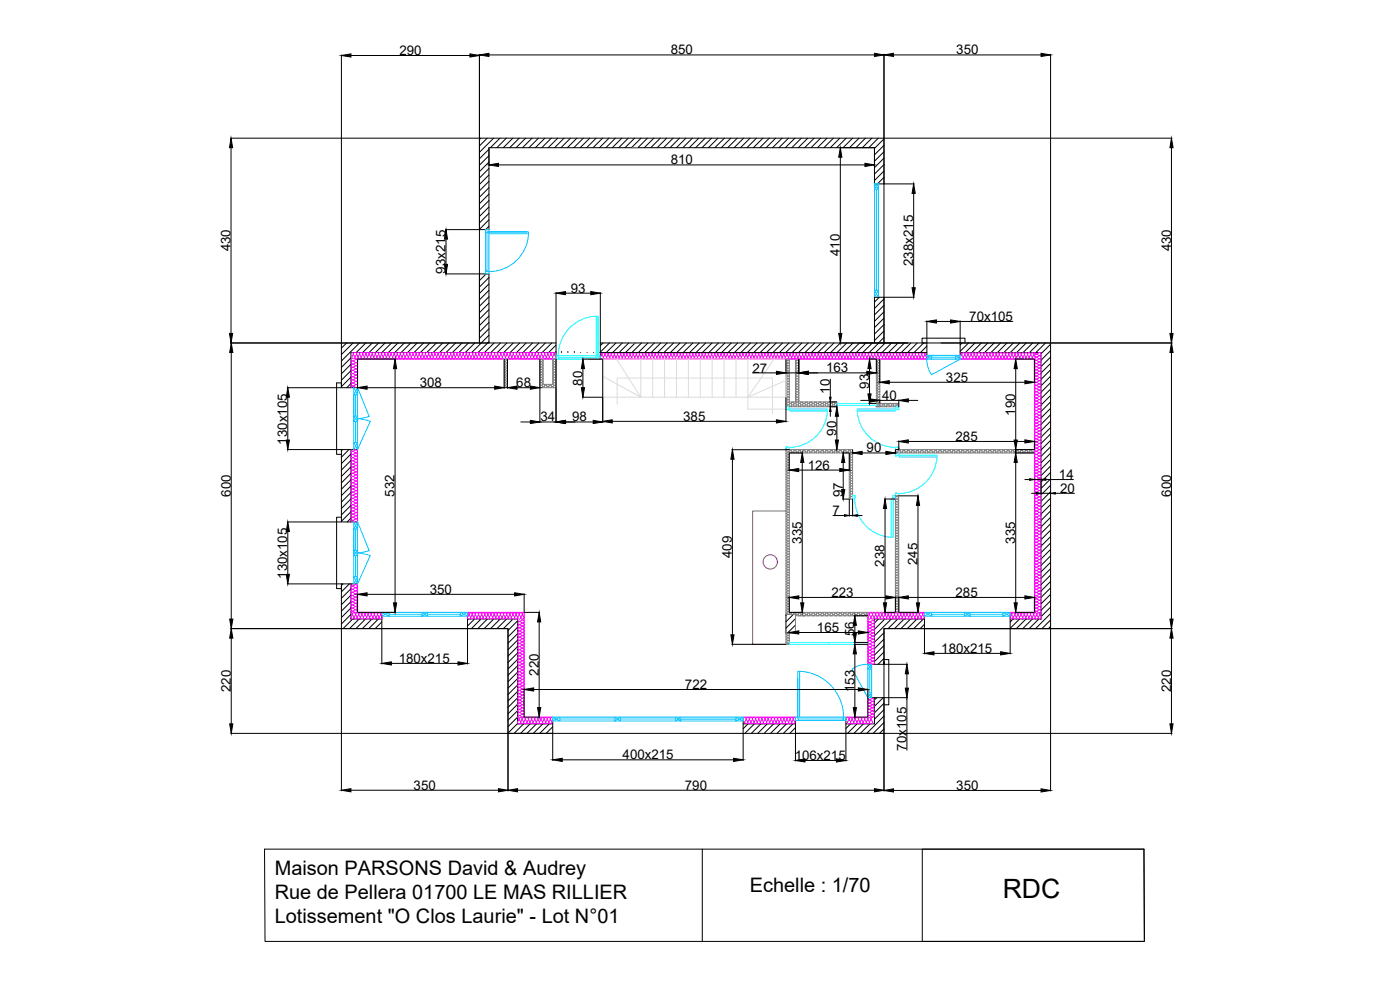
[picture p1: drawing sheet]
<svg xmlns="http://www.w3.org/2000/svg" width="420mm" height="297mm" viewBox="0 0 420 297" stroke-linecap="round" stroke-linejoin="round" font-family="sans-serif">
<defs><g id="words">
<text font-size="8" x="300.9" y="269.4">RDC</text>
<g font-size="6">
<text x="82.5" y="262.4">Maison PARSONS David &amp; Audrey</text>
<text x="82.4" y="269.6">Rue de Pellera 01700 LE MAS RILLIER</text>
<text x="225" y="267.8">Echelle : 1/70</text>
<text x="82.5" y="276.9">Lotissement &quot;O Clos Laurie&quot; - Lot N°01</text>
</g>
<g font-size="4">
<text x="119.9" y="16.5">290</text>
<text x="201.3" y="16.3">850</text>
<text x="287" y="16.3">350</text>
<text x="201.3" y="49.3">810</text>
<text x="69.2" y="75.4" transform="rotate(-90 69.2 75.4)">430</text>
<text x="252" y="76.9" transform="rotate(-90 252 76.9)">410</text>
<text x="351.4" y="75.4" transform="rotate(-90 351.4 75.4)">430</text>
<text x="133.7" y="82.1" transform="rotate(-90 133.7 82.1)">93x215</text>
<text x="274.1" y="79.8" transform="rotate(-90 274.1 79.8)">238x215</text>
<text x="171.3" y="87.8">93</text>
<text x="290.9" y="96.3">70x105</text>
<text x="225.8" y="111.8">27</text>
<text x="247.9" y="111.7">163</text>
<text x="126" y="116.2">308</text>
<text x="155" y="116.2">68</text>
<text x="174.8" y="115.7" transform="rotate(-90 174.8 115.7)">80</text>
<text x="249.1" y="118.1" transform="rotate(-90 249.1 118.1)">10</text>
<text x="260.8" y="116.6" transform="rotate(-90 260.8 116.6)">93</text>
<text x="283.9" y="114.5">325</text>
<text x="264.7" y="120">40</text>
<text x="304.7" y="124.8" transform="rotate(-90 304.7 124.8)">190</text>
<text x="162.2" y="126.5">34</text>
<text x="171.7" y="126.5">98</text>
<text x="205.1" y="126.3">385</text>
<text x="251" y="130.7" transform="rotate(-90 251 130.7)">90</text>
<text x="86.2" y="133.4" transform="rotate(-90 86.2 133.4)">130x105</text>
<text x="260.1" y="135.8">90</text>
<text x="286.8" y="132.3">285</text>
<text x="242.4" y="140.9">126</text>
<text x="317.8" y="143.8">14</text>
<text x="69.3" y="149.1" transform="rotate(-90 69.3 149.1)">600</text>
<text x="118.4" y="149" transform="rotate(-90 118.4 149)">532</text>
<text x="252.9" y="149.1" transform="rotate(-90 252.9 149.1)">97</text>
<text x="318.1" y="147.9">20</text>
<text x="351.4" y="149.1" transform="rotate(-90 351.4 149.1)">600</text>
<text x="249.9" y="154.6">7</text>
<text x="219.7" y="167.4" transform="rotate(-90 219.7 167.4)">409</text>
<text x="240.6" y="163.1" transform="rotate(-90 240.6 163.1)">335</text>
<text x="304.7" y="163.1" transform="rotate(-90 304.7 163.1)">335</text>
<text x="86.2" y="173.7" transform="rotate(-90 86.2 173.7)">130x105</text>
<text x="265.5" y="170" transform="rotate(-90 265.5 170)">238</text>
<text x="275.4" y="169.6" transform="rotate(-90 275.4 169.6)">245</text>
<text x="129" y="178.2">350</text>
<text x="249.5" y="179.1">223</text>
<text x="286.8" y="179.1">285</text>
<text x="245.2" y="189.6">165</text>
<text x="256.4" y="191" transform="rotate(-90 256.4 191)">56</text>
<text x="282.5" y="195.9">180x215</text>
<text x="119.7" y="198.9">180x215</text>
<text x="161.7" y="202.7" transform="rotate(-90 161.7 202.7)">220</text>
<text x="69.3" y="207.6" transform="rotate(-90 69.3 207.6)">220</text>
<text x="205.6" y="206.8">722</text>
<text x="256.4" y="207.7" transform="rotate(-90 256.4 207.7)">153</text>
<text x="351.4" y="207.6" transform="rotate(-90 351.4 207.6)">220</text>
<text x="186.9" y="227.9">400x215</text>
<text x="272" y="225.2" transform="rotate(-90 272 225.2)">70x105</text>
<text x="238.5" y="228">106x215</text>
<text x="124.1" y="237">350</text>
<text x="205.5" y="237">790</text>
<text x="287" y="237">350</text>
</g>
<text font-size=".5" x="304.8" y="135.5" transform="rotate(-90 304.8 135.5)">7</text>
</g></defs>
<!-- layer: 0 -->
<g fill="none" stroke="#000" stroke-width=".3">
<path d="M143.9 41.5h121.4v13.7h-2.9v-10.9h-115.7v24.6h-2.8zM144.3 41.5l-.4 .4M146.2 41.5l-2.3 2.3M146.7 44.8l-2.8 2.8M146.7 46.7l-2.8 2.9M146.7 48.6l-2.8 2.9M146.7 50.6l-2.8 2.8M146.7 52.5l-2.8 2.8M146.7 54.4l-2.8 2.8M146.7 56.3l-2.8 2.9M146.7 58.2l-2.8 2.9M148.1 41.5l-4.2 4.2"/>
<path d="M150 41.5l-2.8 2.8M152 41.5l-2.9 2.8M153.9 41.5l-2.9 2.8M155.8 41.5l-2.8 2.8M157.7 41.5l-2.8 2.8M159.7 41.5l-2.9 2.8M161.6 41.5l-2.9 2.8M163.5 41.5l-2.8 2.8M165.5 41.5l-2.9 2.8M167.4 41.5l-2.9 2.8M169.3 41.5l-2.9 2.8M171.2 41.5l-2.8 2.8"/>
<path d="M173.1 41.5l-2.8 2.8M175.1 41.5l-2.9 2.8M177 41.5l-2.9 2.8M178.9 41.5l-2.8 2.8M180.8 41.5l-2.8 2.8M182.8 41.5l-2.9 2.8M184.7 41.5l-2.9 2.8M186.6 41.5l-2.8 2.8M188.5 41.5l-2.8 2.8M190.5 41.5l-2.9 2.8M192.4 41.5l-2.9 2.8M194.3 41.5l-2.9 2.8"/>
<path d="M196.2 41.5l-2.8 2.8M198.2 41.5l-2.9 2.8M200.1 41.5l-2.9 2.8M202 41.5l-2.8 2.8M203.9 41.5l-2.8 2.8M205.9 41.5l-2.9 2.8M207.8 41.5l-2.9 2.8M209.7 41.5l-2.8 2.8M211.6 41.5l-2.8 2.8M213.5 41.5l-2.8 2.8M215.5 41.5l-2.9 2.8M217.4 41.5l-2.9 2.8"/>
<path d="M219.3 41.5l-2.8 2.8M221.2 41.5l-2.8 2.8M223.2 41.5l-2.9 2.8M225.1 41.5l-2.9 2.8M227 41.5l-2.8 2.8M229 41.5l-2.9 2.8M230.9 41.5l-2.9 2.8M232.8 41.5l-2.9 2.8M234.7 41.5l-2.8 2.8M236.6 41.5l-2.8 2.8M238.6 41.5l-2.9 2.8M240.5 41.5l-2.9 2.8"/>
<path d="M242.4 41.5l-2.8 2.8M244.3 41.5l-2.8 2.8M246.3 41.5l-2.9 2.8M248.2 41.5l-2.9 2.8M250.1 41.5l-2.8 2.8M252 41.5l-2.8 2.8M254 41.5l-2.9 2.8M255.9 41.5l-2.9 2.8M257.8 41.5l-2.9 2.8M259.7 41.5l-2.8 2.8M261.7 41.5l-2.9 2.8M263.6 41.5l-2.9 2.8"/>
<path d="M265.3 51.3l-2.9 2.9M265.3 53.2l-2 2M265.3 55.1v.1M265.3 41.7l-2.9 2.8M265.3 43.6l-2.9 2.9M265.3 45.5l-2.9 2.9M265.3 47.4l-2.9 2.9M265.3 49.4l-2.9 2.8M146.7 65.9l-2.8 2.9M146.7 67.9l-1 1M146.7 60.2l-2.8 2.8M146.7 62.1l-2.8 2.9"/>
<path d="M146.7 64l-2.8 2.9M144 82.2l-.1 .1M145.9 82.2l-2 2M146.7 83.3l-2.8 2.8M146.7 87.1l-2.8 2.9M146.7 89l-2.8 2.9M146.7 91l-2.8 2.8M146.7 92.9l-2.8 2.9M146.7 94.8l-2.8 2.9M146.7 96.7l-2.8 2.9M146.7 98.7l-2.8 2.8M146.7 85.2l-2.8 2.8"/>
<path d="M262.4 89.2h2.9v13.7h-2.9zM263.9 89.2l-1.5 1.4M265.3 89.7l-2.9 2.9M265.3 99.3l-2.9 2.9M265.3 91.6l-2.9 2.9M265.3 93.5l-2.9 2.9M265.3 95.5l-2.9 2.8M265.3 97.4l-2.9 2.8M102.5 116.3v-1.4h-1.5v21.4h1.5M104 102.9l-1.5 1.6M105.3 107.4l-2.8 2.8M105.3 109.3l-2.8 2.9"/>
<path d="M105.3 111.2l-2.8 2.9M105.3 113.1l-2.8 2.9M105.3 115.1l-1.2 1.2M106 102.9l-3.5 3.5M107.9 102.9l-5.4 5.4M109.8 102.9l-2.9 2.9M111.7 102.9l-2.8 2.9M113.6 102.9l-2.8 2.9M115.6 102.9l-2.9 2.9M117.5 102.9l-2.9 2.9M119.4 102.9l-2.8 2.9M121.3 102.9l-2.8 2.9"/>
<path d="M123.3 102.9l-2.9 2.9M125.2 102.9l-2.9 2.9M127.1 102.9l-2.8 2.9M129 102.9l-2.8 2.9M131 102.9l-2.9 2.9M132.9 102.9l-2.9 2.9M134.8 102.9l-2.9 2.9M136.7 102.9l-2.8 2.9M138.7 102.9l-2.9 2.9M140.6 102.9l-2.9 2.9M142.5 102.9l-2.8 2.9M143.9 102.9v-20.7h2.8v20.7"/>
<path d="M146.7 100.6l-5.1 5.2M146.7 102.5l-3.2 3.3M148.3 102.9l-2.9 2.9M150.2 102.9l-2.9 2.9M152.1 102.9l-2.8 2.9M154 102.9l-2.8 2.9M156 102.9l-2.9 2.9M157.9 102.9l-2.9 2.9M159.8 102.9l-2.8 2.9M161.7 102.9l-2.8 2.9M163.7 102.9l-2.9 2.9M165.6 102.9l-2.9 2.9"/>
<path d="M166.9 107.8v-4.9h-64.4v13.4h4.8M166.9 103.5l-2.3 2.3M166.9 105.5l-.3 .3M166.9 105.8h-61.6v10.5M168.5 105.8h.1M170.4 105.8h.1M172.4 105.8h.1M174.3 105.8h.1M176.2 105.8h.1M178.1 105.8h.1M180 105.8h.1M180.2 105.8h98"/>
<path d="M181 102.9l-.8 .8M182.9 102.9l-2.7 2.7M184.8 102.9l-2.8 2.9M186.8 102.9l-2.9 2.9M188.7 102.9l-2.9 2.9M190.6 102.9l-2.9 2.9M192.5 102.9l-2.8 2.9M194.5 102.9l-2.9 2.9M196.4 102.9l-2.9 2.9M198.3 102.9l-2.9 2.9M200.2 102.9l-2.8 2.9M202.2 102.9l-2.9 2.9"/>
<path d="M204.1 102.9l-2.9 2.9M206 102.9l-2.9 2.9M207.9 102.9l-2.8 2.9M209.9 102.9l-2.9 2.9M211.8 102.9l-2.9 2.9M213.7 102.9l-2.9 2.9M215.6 102.9l-2.8 2.9M217.5 102.9l-2.8 2.9M219.5 102.9l-2.9 2.9M221.4 102.9l-2.9 2.9M223.3 102.9l-2.9 2.9M225.2 102.9l-2.8 2.9"/>
<path d="M227.2 102.9l-2.9 2.9M229.1 102.9l-2.9 2.9M231 102.9l-2.9 2.9M233 102.9l-2.9 2.9M234.9 102.9l-2.9 2.9M236.8 102.9l-2.9 2.9M238.7 102.9l-2.9 2.9M240.6 102.9l-2.8 2.9M242.6 102.9l-2.9 2.9M244.5 102.9l-2.9 2.9M246.4 102.9l-2.9 2.9M248.3 102.9l-2.8 2.9"/>
<path d="M250.3 102.9l-2.9 2.9M252.2 102.9l-2.9 2.9M254.1 102.9l-2.9 2.9M256 102.9l-2.9 2.9M258 102.9l-2.9 2.9M259.9 102.9l-2.9 2.9M261.8 102.9l-2.9 2.9M263.7 102.9l-2.8 2.9M265.3 101.2l-1.7 1.7M265.7 102.9l-2.9 2.9M267.6 102.9l-2.9 2.9M269.5 102.9l-2.9 2.9"/>
<path d="M271.4 102.9l-2.8 2.9M272.5 102.9h-92.3v4.9M273.4 102.9l-2.9 2.9M275.3 102.9l-2.9 2.9M277.2 102.9l-2.9 2.9M278.2 103.9l-2 1.9M282.4 102.9h32.9v85.7h-50v10.7v-.7M288.2 105.8h24.2v80h-9.2M288.2 102.9v4.9M288.7 102.9l-.5 .6M289.6 102.9v-1.4h-12.9v1.4h1.5v4.9M290.7 102.9l-2.5 2.5"/>
<path d="M292.6 102.9l-2.9 2.9M294.5 102.9l-2.8 2.9M296.5 102.9l-2.9 2.9M298.4 102.9l-2.9 2.9M300.3 102.9l-2.9 2.9M302.2 102.9l-2.8 2.9M304.1 102.9l-2.8 2.9M306.1 102.9l-2.9 2.9M308 102.9l-2.9 2.9M309.9 102.9l-2.8 2.9M311.8 102.9l-2.8 2.9M313.8 102.9l-2.9 2.9"/>
<path d="M315.3 103.3l-2.9 2.8M315.3 105.2l-2.9 2.9M315.3 107.1l-2.9 2.9M315.3 109l-2.9 2.9M315.3 111l-2.9 2.8M315.3 112.9l-2.9 2.9M315.3 114.8l-2.9 2.9M315.3 116.7l-2.9 2.9M315.3 118.7l-2.9 2.8M102.8 134.9l-.3 .3M104.7 134.9l-2.2 2.3M105.3 136.2l-2.8 2.9"/>
<path d="M105.3 138.2l-2.8 2.8M105.3 134.9v21.7M107.3 134.9h-4.8v21.7h4.8M235.9 134.9h1M269.7 134.5v.4h-1M269.7 121v1M315.3 120.6l-2.9 2.9M315.3 122.5l-2.9 2.9M315.3 124.5l-2.9 2.8M315.3 126.4l-2.9 2.8M315.3 128.3l-2.9 2.9M315.3 130.2l-2.9 2.9"/>
<path d="M315.3 132.1l-2.9 2.9M315.3 134.1l-2.9 2.8M315.3 136l-2.9 2.8M315.3 137.9l-2.9 2.9M315.3 139.8l-2.9 2.9M102.5 155.2h-1.5v21.4h1.5M105.3 140.1l-2.8 2.9M105.3 142l-2.8 2.9M105.3 143.9l-2.8 2.9M105.3 145.9l-2.8 2.8M105.3 147.8l-2.8 2.8M105.3 149.7l-2.8 2.9"/>
<path d="M105.3 151.6l-2.8 2.9M105.3 153.6l-2.8 2.8M105.3 155.5l-1.1 1.1M315.3 141.8l-2.9 2.8M315.3 143.7l-2.9 2.9M315.3 145.6l-2.9 2.9M315.3 147.5l-2.9 2.9M315.3 149.5l-2.9 2.8M315.3 151.4l-2.9 2.8M315.3 153.3l-2.9 2.9M315.3 155.2l-2.9 2.9M315.3 157.2l-2.9 2.8"/>
<path d="M315.3 159.1l-2.9 2.8M102.9 175.2l-.4 .5M104.9 175.2l-2.4 2.4M105.3 176.6l-2.8 2.9M105.3 178.6l-2.8 2.8M105.3 175.2v10.6h9.3M107.3 175.2h-4.8v13.4h37.8M315.3 161l-2.9 2.9M315.3 162.9l-2.9 2.9M315.3 164.9l-2.9 2.8M315.3 166.8l-2.9 2.8M315.3 168.7l-2.9 2.9"/>
<path d="M315.3 170.6l-2.9 2.9M315.3 172.6l-2.9 2.8M315.3 174.5l-2.9 2.8M315.3 176.4l-2.9 2.9M315.3 178.3l-2.9 2.9M105.3 180.5l-2.8 2.9M105.3 182.4l-2.8 2.9M105.3 184.4l-2.8 2.8M105.8 185.8l-2.8 2.8M107.8 185.8l-2.9 2.8M109.7 185.8l-2.9 2.8M111.6 185.8l-2.9 2.8"/>
<path d="M113.5 185.8l-2.8 2.8M114.6 186.6l-2 2M114.6 188.5l-.1 .1M114.6 183.7v4.9M140.3 183.7v4.9h12.2v31.4M140.3 185.8h15v31.4h10.6M140.5 185.8l-.2 .1M142.4 185.8l-2.1 2M144.3 185.8l-2.8 2.8M146.2 185.8l-2.8 2.8M148.2 185.8l-2.9 2.8M150.1 185.8l-2.9 2.8"/>
<path d="M152 185.8l-2.8 2.8M153.9 185.8l-2.8 2.8M155.3 186.3l-2.8 2.9M155.3 188.2l-2.8 2.9M155.3 190.2l-2.8 2.8M155.3 192.1l-2.8 2.8M155.3 194l-2.8 2.9M155.3 195.9l-2.8 2.9M155.3 197.9l-2.8 2.8M155.3 199.8l-2.8 2.8M235.9 184.3v5.7M236.2 184.3l-.3 .3"/>
<path d="M238.1 184.3l-2.2 2.3M238.7 185.6l-2.8 2.9M238.7 187.6l-2.5 2.4M238.7 189.5l-.5 .5M260.4 199.3h4.9M263.6 185.8l-1.2 1.1M265.3 197.9h1.4v13.6h-1.4M265.3 189.8l-2.9 2.9M265.3 191.8l-2.9 2.8M265.3 193.7l-2.9 2.8M265.3 195.6l-2.9 2.9M265.3 197.5l-1.8 1.8"/>
<path d="M265.5 185.8l-3.1 3M267.5 185.8l-5.1 5M269.4 185.8l-2.9 2.8M271.3 185.8l-2.8 2.8M273.2 185.8l-2.8 2.8M275.2 185.8l-2.9 2.8M277.1 185.8l-2.9 2.8M277.4 185.8h-15v13.5M277.4 183.7v4.9h25.8M277.4 187.3l-1.2 1.3M303.2 183.7v4.9h12.1M304 185.8l-.8 .8"/>
<path d="M306 185.8l-2.8 2.7M307.9 185.8l-2.9 2.8M309.8 185.8l-2.8 2.8M311.7 185.8l-2.8 2.8M315.3 180.2l-2.9 2.9M315.3 182.2l-2.9 2.8M315.3 184.1l-4.5 4.5M315.3 186l-2.6 2.6M315.3 188l-.7 .6M155.3 201.7l-2.8 2.8M155.3 203.6l-2.8 2.9M155.3 205.5l-2.8 2.9"/>
<path d="M155.3 207.5l-2.8 2.8M155.3 209.4l-2.8 2.9M155.3 211.3l-2.8 2.9M155.3 213.2l-2.8 2.9M155.3 215.2l-2.8 2.8M155.3 217.1l-2.8 2.9M157.2 217.2l-2.9 2.8M159.1 217.2l-2.9 2.8M161 217.2l-2.8 2.8M162.9 217.2l-2.8 2.8M164.8 217.2l-2.8 2.8M165.9 215.2v4.8h-13.4"/>
<path d="M165.9 218.1l-2 1.9M165.9 220h-.1M223 217.2h15.7M223 215.2v4.8M224.5 217.2l-1.5 1.4M226.4 217.2l-2.8 2.8M228.3 217.2l-2.8 2.8M230.3 217.2l-2.9 2.8M232.2 217.2l-2.9 2.8M234.1 217.2l-2.8 2.8M236 217.2l-2.8 2.8M238 217.2l-2.9 2.8"/>
<path d="M238.7 215.2v4.8h15.2M238.7 218.3l-1.7 1.7M253.9 215.2v4.8h11.4M255.3 217.2l-1.4 1.4M257.2 217.2l-2.8 2.8M259.1 217.2l-2.8 2.8M260.4 209.3h4.9v10.7M261.1 217.2l-2.9 2.8M262.4 209.3v7.9h-8.5M263.1 209.3l-.7 .7M265.1 209.3l-2.7 2.6M265.3 211l-2.9 2.9"/>
<path d="M265.3 212.9l-2.9 2.9M265.3 214.9l-5.2 5.1M265.3 216.8l-3.2 3.2M265.3 218.7l-1.3 1.3M152.5 220h112.8"/>
</g>
<!-- layer: Isolation -->
<g fill="none" stroke="#f0f" stroke-width=".3">
<path d="M105.4 107.8l.5 .5 .8-.4a.48 .48 0 0 1 .6 .4 .48 .48 0 0 1-.6 .5M105.6 105.7l.4 .2v.5M105.6 107a.48 .48 0 0 0 .5 .6 .48 .48 0 0 0 .4-.6 .48 .48 0 0 0 .5 .6 .48 .48 0 0 0 .5-.6 .48 .48 0 0 0 .4 .6 .48 .48 0 0 0 .5-.6 .49 .49 0 0 0 .5 .6 .49 .49 0 0 0 .4-.6M106 110.2l.7-.5a.48 .48 0 0 1 .6 .5 .48 .48 0 0 1-.6 .5M106 114l.7 .4M106 112.1l.7 .4M106 110.2l.7 .5M106 115.9h-.4l-.2 .4M106 114a.48 .48 0 0 0-.6 .4 .48 .48 0 0 0 .6 .5l.7-.4M106 112.1a.48 .48 0 0 0-.6 .4 .48 .48 0 0 0 .6 .5l.7-.4M106 110.2a.48 .48 0 0 0-.6 .5 .48 .48 0 0 0 .6 .4l.7-.4M106 109.3a.48 .48 0 0 0-.6 .4 .48 .48 0 0 0 .6 .5"/>
<path d="M106.1 106.4l-.5 .6M106.1 106.4a.48 .48 0 0 1 .4-.7 .48 .48 0 0 1 .5 .7M106.1 106.4l.4 .6 .5-.6M106.7 115.4a.48 .48 0 0 1 .6 .4 .48 .48 0 0 1-.6 .5l-.7-.4M106.7 114.4a.48 .48 0 0 1 .6 .5 .48 .48 0 0 1-.6 .5M106.7 113.5a.48 .48 0 0 1 .6 .5 .48 .48 0 0 1-.6 .4M106.7 112.6a.48 .48 0 0 1 .6 .4 .48 .48 0 0 1-.6 .5M106.7 111.6a.48 .48 0 0 1 .6 .5 .48 .48 0 0 1-.6 .4M106.7 110.7a.48 .48 0 0 1 .6 .4 .48 .48 0 0 1-.6 .5M106.7 108.8a.48 .48 0 0 1 .6 .4 .48 .48 0 0 1-.6 .5l-.7-.4M106.7 115.4l-.7-.5a.48 .48 0 0 0-.6 .5 .48 .48 0 0 0 .6 .4M106.7 113.5l-.7-.5a.48 .48 0 0 0-.6 .5 .48 .48 0 0 0 .6 .5"/>
<path d="M106.7 111.6l-.7-.4a.48 .48 0 0 0-.6 .4 .48 .48 0 0 0 .6 .5M106.7 108.8l-.7-.5a.48 .48 0 0 0-.6 .5 .48 .48 0 0 0 .6 .4M106.7 115.4l-.7 .4M106.7 113.5l-.7 .5M106.7 111.6l-.7 .5M106.7 108.8l-.7 .4M107 106.4a.48 .48 0 0 1 .5-.7 .48 .48 0 0 1 .4 .7l-.4 .6M107 106.4l.5 .6M108 105.9a.48 .48 0 0 1 .6-.1 .48 .48 0 0 1 .3 .6l-.5 .6-.4-.6zM108.9 106.4a.48 .48 0 0 1 .5-.7 .48 .48 0 0 1 .4 .7M108.9 106.4l.4 .6M109.4 107a.48 .48 0 0 0 .4 .6 .48 .48 0 0 0 .5-.6 .49 .49 0 0 0 .5 .6 .49 .49 0 0 0 .4-.6"/>
<path d="M109.8 106.4l-.4 .6M109.9 105.9a.48 .48 0 0 1 .6-.1 .48 .48 0 0 1 .3 .6l-.5 .6-.5-.6zM111.2 107a.48 .48 0 0 0 .5 .6 .48 .48 0 0 0 .5-.6 .49 .49 0 0 0 .4 .6 .49 .49 0 0 0 .5-.6 .48 .48 0 0 0 .5 .6 .48 .48 0 0 0 .4-.6 .49 .49 0 0 0 .5 .6 .49 .49 0 0 0 .5-.6 .48 .48 0 0 0 .5 .6 .48 .48 0 0 0 .4-.6M111.7 106.4a.48 .48 0 0 0-.5-.7 .48 .48 0 0 0-.4 .7l.4 .6M111.7 106.4l-.4 .6M111.8 105.9a.48 .48 0 0 1 .6-.1 .48 .48 0 0 1 .2 .6l-.4 .6-.5-.6zM112.7 105.9a.48 .48 0 0 1 .6-.1 .48 .48 0 0 1 .3 .6l-.5 .6-.4-.6zM113.6 106.4a.48 .48 0 0 1 .4-.7 .48 .48 0 0 1 .5 .7l-.4 .6M113.6 106.4l.5 .6M114.6 105.9a.48 .48 0 0 1 .6-.1 .48 .48 0 0 1 .3 .6l-.5 .6-.5-.6zM115.5 106.4a.48 .48 0 0 1 .4-.7 .48 .48 0 0 1 .5 .7M115.5 106.4l.4 .6"/>
<path d="M116 107a.48 .48 0 0 0 .4 .6 .48 .48 0 0 0 .5-.6 .48 .48 0 0 0 .4 .6 .48 .48 0 0 0 .5-.6M116.4 106.4l-.4 .6M116.4 106.4a.48 .48 0 0 1 .5-.7 .48 .48 0 0 1 .4 .7M116.5 106.4l.4 .6 .4-.6M117.4 106.4a.48 .48 0 0 1 .4-.7 .48 .48 0 0 1 .5 .7M117.4 106.4l.4 .6M117.8 107a.48 .48 0 0 0 .5 .6 .48 .48 0 0 0 .5-.6 .48 .48 0 0 0 .4 .6 .48 .48 0 0 0 .5-.6M118.3 106.4l-.5 .6M118.3 106.4a.48 .48 0 0 1 .5-.7 .48 .48 0 0 1 .4 .7M118.3 106.4l.5 .6 .4-.6M119.2 106.4a.48 .48 0 0 1 .5-.7 .48 .48 0 0 1 .5 .7l-.5 .6M119.3 106.4l.4 .6"/>
<path d="M119.7 107a.48 .48 0 0 0 .5 .6 .48 .48 0 0 0 .4-.6 .49 .49 0 0 0 .5 .6 .49 .49 0 0 0 .5-.6M121.1 106.4a.48 .48 0 0 0-.4-.7 .48 .48 0 0 0-.5 .7l.4 .6M121.1 106.4l-.4 .6M121.1 106.4a.48 .48 0 0 1 .5-.7 .48 .48 0 0 1 .4 .7M121.2 106.4l.4 .6M121.6 107a.48 .48 0 0 0 .5 .6 .48 .48 0 0 0 .4-.6 .49 .49 0 0 0 .5 .6 .49 .49 0 0 0 .5-.6 .48 .48 0 0 0 .4 .6 .48 .48 0 0 0 .5-.6 .49 .49 0 0 0 .5 .6 .49 .49 0 0 0 .4-.6 .48 .48 0 0 0 .5 .6 .48 .48 0 0 0 .5-.6M122 106.4l-.4 .6M122.2 105.9a.48 .48 0 0 1 .6-.1 .48 .48 0 0 1 .2 .6l-.5 .6-.4-.6zM123.9 106.4a.48 .48 0 0 0-.4-.7 .48 .48 0 0 0-.5 .7l.5 .6M123.9 106.4l-.4 .6M124 105.9a.48 .48 0 0 1 .6-.1 .48 .48 0 0 1 .3 .6l-.5 .6-.4-.6zM125 105.9a.48 .48 0 0 1 .6-.1 .48 .48 0 0 1 .2 .6l-.5 .6-.4-.6z"/>
<path d="M125.8 106.4a.48 .48 0 0 1 .5-.7 .48 .48 0 0 1 .4 .7l-.4 .6M125.8 106.4l.5 .6M126.3 107a.48 .48 0 0 0 .5 .6 .48 .48 0 0 0 .4-.6 .48 .48 0 0 0 .5 .6 .48 .48 0 0 0 .5-.6M126.9 105.9a.48 .48 0 0 1 .6-.1 .48 .48 0 0 1 .2 .6l-.5 .6-.4-.6zM127.7 106.4a.48 .48 0 0 1 .5-.7 .48 .48 0 0 1 .4 .7M127.7 106.4l.5 .6M128.2 107a.48 .48 0 0 0 .5 .6 .48 .48 0 0 0 .4-.6 .48 .48 0 0 0 .5 .6 .48 .48 0 0 0 .4-.6M128.6 106.4l-.4 .6M128.7 106.4a.48 .48 0 0 1 .4-.7 .48 .48 0 0 1 .5 .7M128.7 106.4l.4 .6 .5-.6M129.6 106.4a.48 .48 0 0 1 .5-.7 .48 .48 0 0 1 .4 .7M129.6 106.4l.4 .6"/>
<path d="M130.1 107a.48 .48 0 0 0 .4 .6 .48 .48 0 0 0 .5-.6 .48 .48 0 0 0 .5 .6 .48 .48 0 0 0 .4-.6M130.5 106.4l-.4 .6M130.5 106.4a.48 .48 0 0 1 .5-.7 .48 .48 0 0 1 .5 .7M130.6 106.4l.4 .6 .5-.6M131.5 106.4a.48 .48 0 0 1 .4-.7 .48 .48 0 0 1 .5 .7M131.5 106.4l.4 .6M131.9 107a.48 .48 0 0 0 .5 .6 .48 .48 0 0 0 .5-.6 .49 .49 0 0 0 .4 .6 .49 .49 0 0 0 .5-.6M132.4 106.4l-.4 .6M132.4 106.4l.5 .6M132.4 106.4a.48 .48 0 0 1 .5-.7 .48 .48 0 0 1 .4 .7l-.4 .6M133.8 107a.48 .48 0 0 0 .5 .6 .48 .48 0 0 0 .4-.6 .49 .49 0 0 0 .5 .6 .49 .49 0 0 0 .5-.6 .48 .48 0 0 0 .5 .6 .48 .48 0 0 0 .4-.6 .49 .49 0 0 0 .5 .6 .49 .49 0 0 0 .5-.6 .48 .48 0 0 0 .4 .6 .48 .48 0 0 0 .5-.6M134.3 106.4a.48 .48 0 0 0-.5-.7 .48 .48 0 0 0-.4 .7l.4 .6"/>
<path d="M134.3 106.4l-.4 .6M134.4 105.9a.48 .48 0 0 1 .6-.1 .48 .48 0 0 1 .2 .6l-.4 .6-.5-.6zM135.3 105.9a.48 .48 0 0 1 .6-.1 .48 .48 0 0 1 .3 .6l-.5 .6-.5-.6zM136.2 106.4l.4 .6M136.2 106.4a.48 .48 0 0 1 .5-.7 .48 .48 0 0 1 .4 .7l-.4 .6M137.2 105.9a.48 .48 0 0 1 .6-.1 .48 .48 0 0 1 .2 .6l-.4 .6-.5-.6zM138.1 106.4a.48 .48 0 0 1 .4-.7 .48 .48 0 0 1 .5 .7M138.1 106.4l.4 .6M138.5 107a.48 .48 0 0 0 .5 .6 .48 .48 0 0 0 .5-.6 .48 .48 0 0 0 .4 .6 .48 .48 0 0 0 .5-.6M139 106.4l-.5 .6M139 106.4a.48 .48 0 0 1 .5-.7 .48 .48 0 0 1 .4 .7M139 106.4l.5 .6 .4-.6"/>
<path d="M139.9 106.4a.48 .48 0 0 1 .5-.7 .48 .48 0 0 1 .5 .7M140 106.4l.4 .6M140.4 107a.48 .48 0 0 0 .5 .6 .48 .48 0 0 0 .4-.6 .48 .48 0 0 0 .5 .6 .48 .48 0 0 0 .5-.6M140.9 106.4l-.5 .6M140.9 106.4a.48 .48 0 0 1 .5-.7 .48 .48 0 0 1 .4 .7M140.9 106.4l.4 .6 .5-.6M141.8 106.4a.48 .48 0 0 1 .5-.7 .48 .48 0 0 1 .4 .7M141.9 106.4l.4 .6M142.3 107a.48 .48 0 0 0 .5 .6 .48 .48 0 0 0 .4-.6 .48 .48 0 0 0 .5 .6 .48 .48 0 0 0 .5-.6M142.8 106.4l-.5 .6M142.8 106.4a.48 .48 0 0 1 .4-.7 .48 .48 0 0 1 .5 .7M142.8 106.4l.4 .6"/>
<path d="M143.7 106.4l-.4 .6M143.7 106.4a.48 .48 0 0 1 .5-.7 .48 .48 0 0 1 .4 .7M143.7 106.4l.5 .6M144.2 107a.48 .48 0 0 0 .4 .6 .48 .48 0 0 0 .5-.6 .49 .49 0 0 0 .5 .6 .49 .49 0 0 0 .4-.6 .48 .48 0 0 0 .5 .6 .48 .48 0 0 0 .5-.6 .49 .49 0 0 0 .5 .6 .49 .49 0 0 0 .4-.6 .48 .48 0 0 0 .5 .6 .48 .48 0 0 0 .5-.6M144.6 106.4l-.4 .6M144.7 106.4l.4 .6M144.7 106.4a.48 .48 0 0 1 .4-.7 .48 .48 0 0 1 .5 .7l-.4 .6M145.7 105.9a.48 .48 0 0 1 .6-.1 .48 .48 0 0 1 .2 .6l-.5 .6-.4-.6zM146.6 105.9a.48 .48 0 0 1 .6-.1 .48 .48 0 0 1 .3 .6l-.5 .6-.4-.6zM147.6 105.9a.48 .48 0 0 1 .6-.1 .48 .48 0 0 1 .2 .6l-.5 .6-.4-.6zM148.4 106.4l.5 .6M148.4 106.4a.48 .48 0 0 1 .5-.7 .48 .48 0 0 1 .4 .7"/>
<path d="M148.9 107a.48 .48 0 0 0 .5 .6 .48 .48 0 0 0 .4-.6 .48 .48 0 0 0 .5 .6 .48 .48 0 0 0 .4-.6M149.3 106.4l-.4 .6M149.4 106.4a.48 .48 0 0 1 .4-.7 .48 .48 0 0 1 .5 .7M149.4 106.4l.4 .6 .5-.6M150.3 106.4a.48 .48 0 0 1 .5-.7 .48 .48 0 0 1 .4 .7M150.3 106.4l.5 .6M150.8 107a.48 .48 0 0 0 .4 .6 .48 .48 0 0 0 .5-.6 .48 .48 0 0 0 .5 .6 .48 .48 0 0 0 .4-.6M151.2 106.4l-.4 .6M151.3 106.4a.48 .48 0 0 1 .4-.7 .48 .48 0 0 1 .5 .7M151.3 106.4l.4 .6 .5-.6M152.2 106.4a.48 .48 0 0 1 .4-.7 .48 .48 0 0 1 .5 .7M152.2 106.4l.4 .6 .5-.6"/>
<path d="M152.7 107a.48 .48 0 0 0 .4 .6 .48 .48 0 0 0 .5-.6 .48 .48 0 0 0 .4 .6 .48 .48 0 0 0 .5-.6M153.1 106.4a.48 .48 0 0 1 .5-.7 .48 .48 0 0 1 .4 .7M153.2 106.4l.4 .6M154 106.4l-.4 .6M154.1 106.4a.48 .48 0 0 1 .4-.7 .48 .48 0 0 1 .5 .7M154.1 106.4l.4 .6M154.5 107a.48 .48 0 0 0 .5 .6 .48 .48 0 0 0 .5-.6 .48 .48 0 0 0 .4 .6 .48 .48 0 0 0 .5-.6 .48 .48 0 0 0 .5 .6 .48 .48 0 0 0 .4-.6 .49 .49 0 0 0 .5 .6 .49 .49 0 0 0 .5-.6 .48 .48 0 0 0 .4 .6 .48 .48 0 0 0 .5-.6M155 106.4l-.4 .6M155 106.4a.48 .48 0 0 1 .5-.7 .48 .48 0 0 1 .4 .7l-.4 .6M155 106.4l.5 .6M156.9 106.4a.48 .48 0 0 0-.5-.7 .48 .48 0 0 0-.5 .7l.5 .6M156.9 106.4l-.5 .6"/>
<path d="M156.9 106.4l.4 .6M156.9 106.4a.48 .48 0 0 1 .5-.7 .48 .48 0 0 1 .4 .7l-.4 .6M157.9 105.9a.48 .48 0 0 1 .6-.1 .48 .48 0 0 1 .2 .6l-.4 .6-.5-.6zM158.8 106.4l.4 .6M158.8 106.4a.48 .48 0 0 1 .4-.7 .48 .48 0 0 1 .5 .7l-.4 .6M159.2 107a.48 .48 0 0 0 .5 .6 .48 .48 0 0 0 .5-.6 .48 .48 0 0 0 .4 .6 .48 .48 0 0 0 .5-.6M159.8 105.9a.48 .48 0 0 1 .6-.1 .48 .48 0 0 1 .2 .6l-.4 .6-.5-.6zM160.7 106.4l.4 .6M160.7 106.4a.48 .48 0 0 1 .4-.7 .48 .48 0 0 1 .5 .7M161.1 107a.48 .48 0 0 0 .5 .6 .48 .48 0 0 0 .4-.6 .48 .48 0 0 0 .5 .6 .48 .48 0 0 0 .5-.6M161.6 106.4l-.5 .6M161.6 106.4a.48 .48 0 0 1 .5-.7 .48 .48 0 0 1 .4 .7"/>
<path d="M161.6 106.4l.4 .6 .5-.6M162.5 106.4a.48 .48 0 0 1 .5-.7 .48 .48 0 0 1 .4 .7M162.6 106.4l.4 .6M163 107a.48 .48 0 0 0 .5 .6 .48 .48 0 0 0 .4-.6 .48 .48 0 0 0 .5 .6 .48 .48 0 0 0 .5-.6M163.5 106.4l-.5 .6M163.5 106.4a.48 .48 0 0 1 .4-.7 .48 .48 0 0 1 .5 .7M163.5 106.4l.4 .6 .5-.6M164.4 106.4a.48 .48 0 0 1 .5-.7 .48 .48 0 0 1 .4 .7M164.4 106.4l.5 .6 .4-.6M164.9 107a.48 .48 0 0 0 .5 .6 .48 .48 0 0 0 .4-.6 .48 .48 0 0 0 .5 .6 .48 .48 0 0 0 .4-.6M165.4 106.4a.48 .48 0 0 1 .4-.7 .48 .48 0 0 1 .5 .7M165.4 106.4l.4 .6"/>
<path d="M166.3 106.4l-.4 .6M166.3 106.4l.4 .6M166.8 105.7l-.4 .2-.1 .5M166.9 107.8h-59.6v8.5M176.7 107.8h101.5M180.2 105.8l.4 .5-.4 .8M180.2 107.1a.48 .48 0 0 0 .4 .6 .48 .48 0 0 0 .5-.6M181.1 107.1a.48 .48 0 0 0 .5 .6 .48 .48 0 0 0 .4-.6M181.6 106.4a.48 .48 0 0 0-.5-.6 .48 .48 0 0 0-.4 .6l.4 .7M181.6 106.5l-.5 .6M181.6 106.4a.48 .48 0 0 1 .4-.6 .48 .48 0 0 1 .5 .6l-.4 .7M181.6 106.5l.4 .6"/>
<path d="M182 107.1a.48 .48 0 0 0 .5 .6 .48 .48 0 0 0 .5-.6M183 107.1a.48 .48 0 0 0 .5 .6 .48 .48 0 0 0 .4-.6M183.4 106.4a.48 .48 0 0 0-.4-.6 .48 .48 0 0 0-.5 .6l.5 .7M183.4 106.5l-.4 .6M183.5 106.4a.48 .48 0 0 1 .4-.6 .48 .48 0 0 1 .5 .6l-.4 .7M183.5 106.5l.4 .6M183.9 107.1a.48 .48 0 0 0 .5 .6 .48 .48 0 0 0 .4-.6M185.3 106.4a.48 .48 0 0 0-.4-.6 .48 .48 0 0 0-.5 .6l.5 .7M185.3 106.5l-.4 .6M185.3 106.4a.48 .48 0 0 1 .5-.6 .48 .48 0 0 1 .5 .6M185.4 106.5l.4 .6a.48 .48 0 0 1-.5 .6 .48 .48 0 0 1-.4-.6M186.3 106.5l-.5 .6a.48 .48 0 0 0 .5 .6 .48 .48 0 0 0 .4-.6"/>
<path d="M186.3 106.4a.48 .48 0 0 1 .4-.6 .48 .48 0 0 1 .5 .6l-.4 .7M186.3 106.5l.4 .6M188.1 106.4a.47 .47 0 0 0-.4-.6 .47 .47 0 0 0-.4 .7l.4 .6a.48 .48 0 0 1-.5 .6 .48 .48 0 0 1-.4-.6M188.1 106.5l-.4 .6a.48 .48 0 0 0 .5 .6 .48 .48 0 0 0 .4-.6M188.2 106.4a.48 .48 0 0 1 .4-.6 .48 .48 0 0 1 .5 .6l-.4 .7M188.2 106.5l.4 .6M188.6 107.1a.48 .48 0 0 0 .5 .6 .48 .48 0 0 0 .5-.6M189.6 107.1a.48 .48 0 0 0 .4 .6 .48 .48 0 0 0 .5-.6M190 106.4a.48 .48 0 0 0-.4-.6 .48 .48 0 0 0-.5 .6l.5 .7M190 106.5l-.4 .6M190 106.4a.48 .48 0 0 1 .5-.6 .48 .48 0 0 1 .5 .6l-.5 .7M190.1 106.5l.4 .6"/>
<path d="M190.5 107.1a.48 .48 0 0 0 .5 .6 .48 .48 0 0 0 .4-.6M191.5 107.1a.48 .48 0 0 0 .4 .6 .48 .48 0 0 0 .5-.6M191.9 106.4a.48 .48 0 0 0-.4-.6 .48 .48 0 0 0-.5 .6l.4 .7M191.9 106.5l-.4 .6M191.9 106.4a.48 .48 0 0 1 .5-.6 .48 .48 0 0 1 .4 .6l-.4 .7M192 106.5l.4 .6M192.4 107.1a.48 .48 0 0 0 .5 .6 .48 .48 0 0 0 .4-.6M193.3 107.1a.48 .48 0 0 0 .5 .6 .48 .48 0 0 0 .5-.6M193.8 106.4a.48 .48 0 0 0-.5-.6 .48 .48 0 0 0-.4 .6l.4 .7M193.8 106.5l-.4 .6M193.8 106.4a.48 .48 0 0 1 .5-.6 .48 .48 0 0 1 .4 .6l-.4 .7M193.8 106.5l.5 .6"/>
<path d="M194.3 107.1a.48 .48 0 0 0 .4 .6 .48 .48 0 0 0 .5-.6M195.7 106.4a.48 .48 0 0 0-.5-.6 .48 .48 0 0 0-.4 .6l.4 .7M195.7 106.5l-.5 .6M195.7 106.4a.48 .48 0 0 1 .5-.6 .48 .48 0 0 1 .4 .6l-.4 .7a.47 .47 0 0 0 .4 .6 .47 .47 0 0 0 .5-.6M195.7 106.5l.4 .6a.48 .48 0 0 1-.4 .6 .48 .48 0 0 1-.5-.6M197.5 106.4a.48 .48 0 0 0-.4-.6 .48 .48 0 0 0-.5 .6l.5 .7M197.6 106.5l-.5 .6M197.6 106.4a.48 .48 0 0 1 .4-.6 .48 .48 0 0 1 .5 .6M197.6 106.5l.4 .6a.48 .48 0 0 1-.4 .6 .48 .48 0 0 1-.5-.6M198.5 106.5l-.5 .6a.48 .48 0 0 0 .5 .6 .48 .48 0 0 0 .5-.6M198.5 106.4a.48 .48 0 0 1 .5-.6 .48 .48 0 0 1 .4 .6l-.4 .7M198.5 106.5l.5 .6"/>
<path d="M199 107.1a.48 .48 0 0 0 .5 .6 .48 .48 0 0 0 .4-.6M199.9 107.1a.48 .48 0 0 0 .5 .6 .48 .48 0 0 0 .4-.6M200.4 106.4a.48 .48 0 0 0-.5-.6 .48 .48 0 0 0-.4 .6l.4 .7M200.4 106.5l-.4 .6M200.4 106.4a.48 .48 0 0 1 .5-.6 .48 .48 0 0 1 .4 .6l-.4 .7M200.4 106.5l.4 .6M200.9 107.1a.48 .48 0 0 0 .4 .6 .48 .48 0 0 0 .5-.6M201.8 107.1a.48 .48 0 0 0 .5 .6 .48 .48 0 0 0 .4-.6M202.3 106.4a.48 .48 0 0 0-.5-.6 .48 .48 0 0 0-.4 .6l.4 .7M202.3 106.5l-.5 .6M202.3 106.4a.48 .48 0 0 1 .4-.6 .48 .48 0 0 1 .5 .6l-.4 .7M202.3 106.5l.4 .6"/>
<path d="M202.7 107.1a.48 .48 0 0 0 .5 .6 .48 .48 0 0 0 .5-.6M203.7 107.1a.48 .48 0 0 0 .5 .6 .48 .48 0 0 0 .4-.6M204.1 106.4a.48 .48 0 0 0-.4-.6 .48 .48 0 0 0-.5 .6l.5 .7M204.1 106.5l-.4 .6M204.2 106.4a.48 .48 0 0 1 .4-.6 .48 .48 0 0 1 .5 .6l-.4 .7M204.2 106.5l.4 .6M204.6 107.1a.48 .48 0 0 0 .5 .6 .48 .48 0 0 0 .4-.6M205.6 107.1a.48 .48 0 0 0 .4 .6 .48 .48 0 0 0 .5-.6M206 106.4a.48 .48 0 0 0-.4-.6 .48 .48 0 0 0-.5 .6l.5 .7M206 106.5l-.4 .6M206.1 106.4a.48 .48 0 0 1 .4-.6 .48 .48 0 0 1 .5 .6l-.5 .7M206.1 106.5l.4 .6"/>
<path d="M206.5 107.1a.48 .48 0 0 0 .5 .6 .48 .48 0 0 0 .4-.6M207.9 106.4a.48 .48 0 0 0-.4-.6 .48 .48 0 0 0-.5 .6l.4 .7M207.9 106.5l-.4 .6M207.9 106.4a.48 .48 0 0 1 .5-.6 .48 .48 0 0 1 .4 .6M208 106.5l.4 .6a.48 .48 0 0 1-.5 .6 .48 .48 0 0 1-.4-.6M208.8 106.5l-.4 .6a.48 .48 0 0 0 .5 .6 .48 .48 0 0 0 .4-.6M208.9 106.4a.48 .48 0 0 1 .4-.6 .48 .48 0 0 1 .5 .6l-.4 .7M208.9 106.5l.4 .6M210.7 106.4a.47 .47 0 0 0-.4-.6 .47 .47 0 0 0-.5 .7l.5 .6a.48 .48 0 0 1-.5 .6 .48 .48 0 0 1-.5-.6M210.7 106.5l-.4 .6a.48 .48 0 0 0 .4 .6 .48 .48 0 0 0 .5-.6M210.7 106.4a.48 .48 0 0 1 .5-.6 .48 .48 0 0 1 .5 .6l-.5 .7M210.8 106.5l.4 .6"/>
<path d="M211.2 107.1a.48 .48 0 0 0 .5 .6 .48 .48 0 0 0 .4-.6M212.2 107.1a.48 .48 0 0 0 .4 .6 .48 .48 0 0 0 .5-.6M212.6 106.4a.48 .48 0 0 0-.4-.6 .48 .48 0 0 0-.5 .6l.4 .7M212.6 106.5l-.4 .6M212.6 106.4a.48 .48 0 0 1 .5-.6 .48 .48 0 0 1 .4 .6l-.4 .7M212.7 106.5l.4 .6M213.1 107.1a.48 .48 0 0 0 .5 .6 .48 .48 0 0 0 .4-.6M214 107.1a.48 .48 0 0 0 .5 .6 .48 .48 0 0 0 .5-.6M214.5 106.4a.48 .48 0 0 0-.5-.6 .48 .48 0 0 0-.4 .6l.4 .7M214.5 106.5l-.4 .6M214.5 106.4a.48 .48 0 0 1 .5-.6 .48 .48 0 0 1 .4 .6l-.4 .7M214.5 106.5l.5 .6"/>
<path d="M215 107.1a.48 .48 0 0 0 .4 .6 .48 .48 0 0 0 .5-.6M215.9 107.1a.48 .48 0 0 0 .5 .6 .48 .48 0 0 0 .4-.6M216.4 106.4a.48 .48 0 0 0-.5-.6 .48 .48 0 0 0-.4 .6l.4 .7M216.4 106.5l-.4 .6M216.4 106.4a.48 .48 0 0 1 .5-.6 .48 .48 0 0 1 .4 .6l-.4 .7M216.4 106.5l.4 .6M216.9 107.1a.48 .48 0 0 0 .4 .6 .48 .48 0 0 0 .5-.6M218.3 106.4a.48 .48 0 0 0-.5-.6 .48 .48 0 0 0-.4 .6l.4 .7M218.3 106.5l-.5 .6M218.3 106.4a.48 .48 0 0 1 .4-.6 .48 .48 0 0 1 .5 .6l-.4 .7a.47 .47 0 0 0 .4 .6 .47 .47 0 0 0 .5-.6M218.3 106.5l.4 .6a.48 .48 0 0 1-.4 .6 .48 .48 0 0 1-.5-.6M220.1 106.4a.48 .48 0 0 0-.4-.6 .48 .48 0 0 0-.5 .6l.5 .7"/>
<path d="M220.1 106.5l-.4 .6M220.2 106.4a.48 .48 0 0 1 .4-.6 .48 .48 0 0 1 .5 .6M220.2 106.5l.4 .6a.48 .48 0 0 1-.4 .6 .48 .48 0 0 1-.5-.6M221.1 106.5l-.5 .6a.48 .48 0 0 0 .5 .6 .48 .48 0 0 0 .4-.6M221.1 106.4a.48 .48 0 0 1 .5-.6 .48 .48 0 0 1 .4 .6l-.4 .7M221.1 106.5l.5 .6M221.6 107.1a.48 .48 0 0 0 .4 .6 .48 .48 0 0 0 .5-.6M222.5 107.1a.48 .48 0 0 0 .5 .6 .48 .48 0 0 0 .4-.6M223 106.4a.48 .48 0 0 0-.5-.6 .48 .48 0 0 0-.4 .6l.4 .7M223 106.5l-.5 .6M223 106.4a.48 .48 0 0 1 .4-.6 .48 .48 0 0 1 .5 .6l-.4 .7M223 106.5l.4 .6"/>
<path d="M223.5 107.1a.48 .48 0 0 0 .4 .6 .48 .48 0 0 0 .5-.6M224.8 106.4a.48 .48 0 0 0-.4-.6 .48 .48 0 0 0-.5 .6l.5 .7M224.8 106.5l-.4 .6M224.9 106.4a.48 .48 0 0 1 .4-.6 .48 .48 0 0 1 .5 .6M224.9 106.5l.4 .6a.48 .48 0 0 1-.4 .6 .48 .48 0 0 1-.5-.6M225.8 106.5l-.4 .6a.48 .48 0 0 0 .4 .6 .48 .48 0 0 0 .5-.6M225.8 106.4a.48 .48 0 0 1 .5-.6 .48 .48 0 0 1 .4 .6M225.8 106.5l.5 .6M226.3 107.1a.48 .48 0 0 0 .4 .6 .48 .48 0 0 0 .5-.6M226.7 106.5l-.4 .6M226.8 106.4a.48 .48 0 0 1 .4-.6 .48 .48 0 0 1 .5 .6l-.5 .7M226.8 106.5l.4 .6"/>
<path d="M227.2 107.1a.48 .48 0 0 0 .5 .6 .48 .48 0 0 0 .4-.6M228.2 107.1a.48 .48 0 0 0 .4 .6 .48 .48 0 0 0 .5-.6M228.6 106.4a.48 .48 0 0 0-.4-.6 .48 .48 0 0 0-.5 .6l.4 .7M228.6 106.5l-.4 .6M228.6 106.4a.48 .48 0 0 1 .5-.6 .48 .48 0 0 1 .4 .6l-.4 .7M228.7 106.5l.4 .6M229.1 107.1a.48 .48 0 0 0 .5 .6 .48 .48 0 0 0 .4-.6M230.5 106.4a.48 .48 0 0 0-.5-.6 .48 .48 0 0 0-.4 .6l.4 .7M230.5 106.5l-.4 .6M230.5 106.4a.48 .48 0 0 1 .5-.6 .48 .48 0 0 1 .4 .6M230.5 106.5l.5 .6a.48 .48 0 0 1-.5 .6 .48 .48 0 0 1-.4-.6M231.4 106.5l-.4 .6a.48 .48 0 0 0 .4 .6 .48 .48 0 0 0 .5-.6"/>
<path d="M231.5 106.5l.4 .6M231.5 106.4a.48 .48 0 0 1 .4-.6 .48 .48 0 0 1 .5 .6l-.5 .7M231.9 107.1a.48 .48 0 0 0 .5 .6 .48 .48 0 0 0 .5-.6M232.9 107.1a.48 .48 0 0 0 .4 .6 .48 .48 0 0 0 .5-.6M233.3 106.4a.48 .48 0 0 0-.4-.6 .48 .48 0 0 0-.5 .6l.4 .7M233.3 106.5l-.4 .6M233.3 106.4a.48 .48 0 0 1 .5-.6 .48 .48 0 0 1 .4 .6l-.4 .7M233.4 106.5l.4 .6M233.8 107.1a.48 .48 0 0 0 .5 .6 .48 .48 0 0 0 .4-.6M235.2 106.4a.48 .48 0 0 0-.5-.6 .48 .48 0 0 0-.4 .6l.4 .7M235.2 106.5l-.4 .6M235.2 106.4a.48 .48 0 0 1 .5-.6 .48 .48 0 0 1 .4 .6l-.4 .7a.47 .47 0 0 0 .5 .6 .47 .47 0 0 0 .4-.6"/>
<path d="M235.2 106.5l.5 .6a.48 .48 0 0 1-.5 .6 .48 .48 0 0 1-.5-.6M237.1 106.4a.48 .48 0 0 0-.5-.6 .48 .48 0 0 0-.4 .6l.4 .7M237.1 106.5l-.4 .6M237.1 106.4a.48 .48 0 0 1 .5-.6 .48 .48 0 0 1 .4 .6M237.1 106.5l.4 .6a.48 .48 0 0 1-.4 .6 .48 .48 0 0 1-.5-.6M238 106.5l-.4 .6a.48 .48 0 0 0 .4 .6 .48 .48 0 0 0 .5-.6M238.1 106.4a.48 .48 0 0 1 .4-.6 .48 .48 0 0 1 .5 .6M238.1 106.5l.4 .6M238.5 107.1a.48 .48 0 0 0 .5 .6 .48 .48 0 0 0 .4-.6M239 106.5l-.5 .6M239 106.4a.48 .48 0 0 1 .4-.6 .48 .48 0 0 1 .5 .6l-.4 .7M239 106.5l.4 .6"/>
<path d="M239.4 107.1a.48 .48 0 0 0 .5 .6 .48 .48 0 0 0 .5-.6M240.8 106.4a.48 .48 0 0 0-.4-.6 .48 .48 0 0 0-.5 .6l.5 .7M240.8 106.5l-.4 .6M240.9 106.4a.48 .48 0 0 1 .4-.6 .48 .48 0 0 1 .5 .6M240.9 106.5l.4 .6a.48 .48 0 0 1-.4 .6 .48 .48 0 0 1-.5-.6M241.8 106.5l-.5 .6a.48 .48 0 0 0 .5 .6 .48 .48 0 0 0 .4-.6M241.8 106.5l.5 .6M241.8 106.4a.48 .48 0 0 1 .5-.6 .48 .48 0 0 1 .4 .6M242.7 106.5l-.4 .6M242.8 106.4a.48 .48 0 0 1 .4-.6 .48 .48 0 0 1 .5 .6M242.8 106.5l.4 .6a.48 .48 0 0 1-.5 .6 .48 .48 0 0 1-.4-.6M243.7 106.5l-.5 .6a.48 .48 0 0 0 .5 .6 .48 .48 0 0 0 .4-.6"/>
<path d="M243.7 106.5l.5 .6M243.7 106.4a.48 .48 0 0 1 .5-.6 .48 .48 0 0 1 .4 .6l-.4 .7M244.2 107.1a.48 .48 0 0 0 .4 .6 .48 .48 0 0 0 .5-.6M245.1 107.1a.48 .48 0 0 0 .5 .6 .48 .48 0 0 0 .4-.6M245.5 106.4a.48 .48 0 0 0-.4-.6 .48 .48 0 0 0-.5 .6l.5 .7M245.5 106.5l-.4 .6M245.6 106.4a.48 .48 0 0 1 .4-.6 .48 .48 0 0 1 .5 .6l-.4 .7M245.6 106.5l.4 .6M246.1 107.1a.48 .48 0 0 0 .4 .6 .48 .48 0 0 0 .5-.6M247.4 106.4a.48 .48 0 0 0-.4-.6 .48 .48 0 0 0-.5 .6l.5 .7M247.4 106.5l-.4 .6M247.5 106.4a.48 .48 0 0 1 .4-.6 .48 .48 0 0 1 .5 .6"/>
<path d="M247.5 106.5l.4 .6a.48 .48 0 0 1-.5 .6 .48 .48 0 0 1-.4-.6M248.4 106.5l-.5 .6a.48 .48 0 0 0 .5 .6 .48 .48 0 0 0 .5-.6M248.4 106.4a.48 .48 0 0 1 .5-.6 .48 .48 0 0 1 .4 .6M248.4 106.5l.4 .6M249.3 106.5l-.4 .6M249.3 106.4a.48 .48 0 0 1 .5-.6 .48 .48 0 0 1 .4 .6M249.4 106.5l.4 .6a.48 .48 0 0 1-.5 .6 .48 .48 0 0 1-.4-.6M250.3 106.5l-.5 .6a.48 .48 0 0 0 .5 .6 .48 .48 0 0 0 .4-.6M250.3 106.4a.48 .48 0 0 1 .4-.6 .48 .48 0 0 1 .5 .6M250.3 106.5l.4 .6M251.2 106.5l-.4 .6M251.2 106.4a.48 .48 0 0 1 .5-.6 .48 .48 0 0 1 .4 .6l-.4 .7a.47 .47 0 0 0 .5 .6 .47 .47 0 0 0 .4-.6"/>
<path d="M251.2 106.5l.5 .6a.48 .48 0 0 1-.5 .6 .48 .48 0 0 1-.4-.6M253.1 106.4a.48 .48 0 0 0-.5-.6 .48 .48 0 0 0-.4 .6l.4 .7M253.1 106.5l-.4 .6M253.1 106.4a.48 .48 0 0 1 .5-.6 .48 .48 0 0 1 .4 .6M253.1 106.5l.5 .6a.48 .48 0 0 1-.5 .6 .48 .48 0 0 1-.5-.6M254 106.5l-.4 .6a.48 .48 0 0 0 .4 .6 .48 .48 0 0 0 .5-.6M254.1 106.5l.4 .6M254.1 106.4a.48 .48 0 0 1 .4-.6 .48 .48 0 0 1 .5 .6l-.5 .7M254.5 107.1a.48 .48 0 0 0 .5 .6 .48 .48 0 0 0 .4-.6M255.5 107.1a.48 .48 0 0 0 .4 .6 .48 .48 0 0 0 .5-.6M255.9 106.4a.48 .48 0 0 0-.5-.6 .48 .48 0 0 0-.4 .6l.4 .7M255.9 106.5l-.4 .6"/>
<path d="M255.9 106.5l.5 .6M255.9 106.4a.48 .48 0 0 1 .5-.6 .48 .48 0 0 1 .4 .6l-.4 .7M256.4 107.1a.48 .48 0 0 0 .5 .6 .48 .48 0 0 0 .4-.6M257.8 106.4a.48 .48 0 0 0-.5-.6 .48 .48 0 0 0-.4 .6l.4 .7M257.8 106.5l-.4 .6M257.8 106.4a.48 .48 0 0 1 .5-.6 .48 .48 0 0 1 .4 .6l-.4 .7a.47 .47 0 0 0 .5 .6 .47 .47 0 0 0 .4-.6M257.8 106.5l.5 .6a.48 .48 0 0 1-.5 .6 .48 .48 0 0 1-.5-.6M259.7 106.4a.48 .48 0 0 0-.5-.6 .48 .48 0 0 0-.4 .6l.4 .7M259.7 106.5l-.5 .6M259.7 106.4a.48 .48 0 0 1 .4-.6 .48 .48 0 0 1 .5 .6M259.7 106.5l.4 .6a.48 .48 0 0 1-.4 .6 .48 .48 0 0 1-.5-.6M260.6 106.5l-.4 .6a.48 .48 0 0 0 .4 .6 .48 .48 0 0 0 .5-.6"/>
<path d="M260.6 106.4a.48 .48 0 0 1 .5-.6 .48 .48 0 0 1 .4 .6M260.7 106.5l.4 .6M261.5 106.5l-.4 .6M261.6 106.4a.48 .48 0 0 1 .4-.6 .48 .48 0 0 1 .5 .6M261.6 106.5l.4 .6a.48 .48 0 0 1-.4 .6 .48 .48 0 0 1-.5-.6M262.5 106.5l-.4 .6a.48 .48 0 0 0 .4 .6 .48 .48 0 0 0 .5-.6M262.5 106.4a.48 .48 0 0 1 .5-.6 .48 .48 0 0 1 .4 .6M262.5 106.5l.5 .6M263.4 106.5l-.4 .6M263.5 106.4a.48 .48 0 0 1 .4-.6 .48 .48 0 0 1 .5 .6M263.5 106.5l.4 .6a.48 .48 0 0 1-.5 .6 .48 .48 0 0 1-.4-.6M264.4 106.5l-.5 .6a.48 .48 0 0 0 .5 .6 .48 .48 0 0 0 .4-.6"/>
<path d="M264.4 106.5l.5 .6M264.4 106.4a.48 .48 0 0 1 .5-.6 .48 .48 0 0 1 .4 .6l-.4 .7M266.2 106.4a.47 .47 0 0 0-.4-.6 .47 .47 0 0 0-.4 .7l.4 .6a.48 .48 0 0 1-.5 .6 .48 .48 0 0 1-.4-.6M266.2 106.5l-.4 .6a.48 .48 0 0 0 .5 .6 .48 .48 0 0 0 .4-.6M266.3 106.5l.4 .6M266.3 106.4a.48 .48 0 0 1 .4-.6 .48 .48 0 0 1 .5 .6l-.4 .7M266.8 107.1a.48 .48 0 0 0 .4 .6 .48 .48 0 0 0 .5-.6M267.7 107.1a.48 .48 0 0 0 .4 .6 .48 .48 0 0 0 .5-.6M268.1 106.4a.48 .48 0 0 0-.4-.6 .48 .48 0 0 0-.5 .6l.5 .7M268.1 106.5l-.4 .6M268.2 106.5l.4 .6M268.2 106.4a.48 .48 0 0 1 .4-.6 .48 .48 0 0 1 .5 .6l-.5 .7"/>
<path d="M268.6 107.1a.48 .48 0 0 0 .5 .6 .48 .48 0 0 0 .5-.6M270 106.4a.48 .48 0 0 0-.4-.6 .48 .48 0 0 0-.5 .6l.5 .7M270 106.5l-.4 .6M270 106.4a.48 .48 0 0 1 .5-.6 .48 .48 0 0 1 .4 .6M270.1 106.5l.4 .6a.48 .48 0 0 1-.5 .6 .48 .48 0 0 1-.4-.6M271 106.5l-.5 .6a.48 .48 0 0 0 .5 .6 .48 .48 0 0 0 .4-.6M271 106.4a.48 .48 0 0 1 .4-.6 .48 .48 0 0 1 .5 .6M271 106.5l.4 .6M271.9 106.5l-.4 .6M271.9 106.4a.48 .48 0 0 1 .5-.6 .48 .48 0 0 1 .4 .6M271.9 106.5l.5 .6a.48 .48 0 0 1-.5 .6 .48 .48 0 0 1-.4-.6M272.9 106.5l-.5 .6a.48 .48 0 0 0 .5 .6 .48 .48 0 0 0 .4-.6"/>
<path d="M272.9 106.4a.48 .48 0 0 1 .4-.6 .48 .48 0 0 1 .5 .6M272.9 106.5l.4 .6M273.8 106.5l-.4 .6M273.8 106.4a.48 .48 0 0 1 .5-.6 .48 .48 0 0 1 .4 .6M273.8 106.5l.5 .6a.48 .48 0 0 1-.5 .6 .48 .48 0 0 1-.5-.6M274.7 106.5l-.4 .6a.48 .48 0 0 0 .4 .6 .48 .48 0 0 0 .5-.6M274.8 106.4a.48 .48 0 0 1 .4-.6 .48 .48 0 0 1 .5 .6M274.8 106.5l.4 .6M275.7 106.5l-.5 .6M275.7 106.4a.48 .48 0 0 1 .4-.6 .48 .48 0 0 1 .5 .6M275.7 106.5l.4 .6a.48 .48 0 0 1-.4 .6 .48 .48 0 0 1-.5-.6M276.6 106.5l-.4 .6a.48 .48 0 0 0 .4 .6 .48 .48 0 0 0 .5-.6"/>
<path d="M276.6 106.5l.5 .6M276.6 106.4a.48 .48 0 0 1 .5-.6 .48 .48 0 0 1 .5 .6l-.5 .7M277.1 107.1a.48 .48 0 0 0 .5 .6 .48 .48 0 0 0 .4-.6M278 105.8l-.4 .5 .4 .8M282.4 107.8h28v75.9h-7.2M288.1 105.8l.4 .2 .1 .5M288.6 106.5l-.4 .6a.48 .48 0 0 0 .4 .7 .48 .48 0 0 0 .5-.7M288.6 106.5l.5 .7M288.6 106.5a.48 .48 0 0 1 .5-.7 .48 .48 0 0 1 .5 .7l-.5 .7M290.5 106.5a.47 .47 0 0 0-.5-.7 .47 .47 0 0 0-.4 .7l.4 .6a.48 .48 0 0 1-.4 .7 .48 .48 0 0 1-.5-.7M290.5 106.5l-.5 .6a.48 .48 0 0 0 .5 .7 .48 .48 0 0 0 .5-.7M290.5 106.5l.5 .7"/>
<path d="M290.5 106.5a.48 .48 0 0 1 .5-.7 .48 .48 0 0 1 .4 .7l-.4 .7M291 107.1a.48 .48 0 0 0 .4 .7 .48 .48 0 0 0 .5-.7M292.4 106.5a.48 .48 0 0 0-.5-.7 .48 .48 0 0 0-.4 .7l.4 .7M292.4 106.5l-.5 .7M292.4 106.5a.48 .48 0 0 1 .4-.7 .48 .48 0 0 1 .5 .7l-.4 .7a.47 .47 0 0 0 .4 .6 .47 .47 0 0 0 .5-.7M292.4 106.5l.4 .6a.48 .48 0 0 1-.4 .7 .48 .48 0 0 1-.5-.7M294.3 106.5a.48 .48 0 0 0-.5-.7 .48 .48 0 0 0-.5 .7l.5 .7M294.3 106.5l-.5 .7M294.3 106.5a.48 .48 0 0 1 .4-.7 .48 .48 0 0 1 .5 .7M294.3 106.5l.4 .6a.48 .48 0 0 1-.4 .7 .48 .48 0 0 1-.5-.7M295.2 106.5l-.4 .6a.48 .48 0 0 0 .4 .7 .48 .48 0 0 0 .5-.7M295.2 106.5a.48 .48 0 0 1 .5-.7 .48 .48 0 0 1 .4 .7"/>
<path d="M295.2 106.5l.5 .7M296.1 106.5l-.4 .7M296.2 106.5a.48 .48 0 0 1 .4-.7 .48 .48 0 0 1 .5 .7M296.2 106.5l.4 .6a.48 .48 0 0 1-.5 .7 .48 .48 0 0 1-.4-.7M297.1 106.5l-.5 .6a.48 .48 0 0 0 .5 .7 .48 .48 0 0 0 .5-.7M297.1 106.5a.48 .48 0 0 1 .5-.7 .48 .48 0 0 1 .4 .7M297.1 106.5l.5 .7M298 106.5l-.4 .7M298 106.5a.48 .48 0 0 1 .5-.7 .48 .48 0 0 1 .5 .7M298.1 106.5l.4 .6a.48 .48 0 0 1-.5 .7 .48 .48 0 0 1-.4-.7M299 106.5l-.5 .6a.48 .48 0 0 0 .5 .7 .48 .48 0 0 0 .4-.7M299 106.5l.4 .7"/>
<path d="M299 106.5a.48 .48 0 0 1 .4-.7 .48 .48 0 0 1 .5 .7M299.9 106.5l-.4 .7M299.9 106.5a.48 .48 0 0 1 .5-.7 .48 .48 0 0 1 .4 .7M299.9 106.5l.5 .6a.48 .48 0 0 1-.5 .7 .48 .48 0 0 1-.4-.7M300.8 106.5l-.4 .6a.48 .48 0 0 0 .4 .7 .48 .48 0 0 0 .5-.7M300.9 106.5l.4 .7M300.9 106.5a.48 .48 0 0 1 .4-.7 .48 .48 0 0 1 .5 .7l-.5 .7M301.3 107.1a.48 .48 0 0 0 .5 .7 .48 .48 0 0 0 .5-.7M302.3 107.1a.48 .48 0 0 0 .4 .7 .48 .48 0 0 0 .5-.7M302.7 106.5a.48 .48 0 0 0-.4-.7 .48 .48 0 0 0-.5 .7l.5 .7M302.7 106.5l-.4 .7M302.8 106.5l.4 .7"/>
<path d="M302.8 106.5a.48 .48 0 0 1 .4-.7 .48 .48 0 0 1 .5 .7l-.5 .7M303.2 107.1a.48 .48 0 0 0 .5 .7 .48 .48 0 0 0 .4-.7M304.6 106.5a.48 .48 0 0 0-.5-.7 .48 .48 0 0 0-.4 .7l.4 .7M304.6 106.5l-.4 .7M304.6 106.5a.48 .48 0 0 1 .5-.7 .48 .48 0 0 1 .4 .7M304.6 106.5l.5 .6a.48 .48 0 0 1-.5 .7 .48 .48 0 0 1-.4-.7M305.6 106.5l-.5 .6a.48 .48 0 0 0 .5 .7 .48 .48 0 0 0 .4-.7M305.6 106.5a.48 .48 0 0 1 .4-.7 .48 .48 0 0 1 .5 .7M305.6 106.5l.4 .7M306.5 106.5l-.4 .7M306.5 106.5a.48 .48 0 0 1 .5-.7 .48 .48 0 0 1 .4 .7M306.5 106.5l.5 .6a.48 .48 0 0 1-.5 .7 .48 .48 0 0 1-.5-.7"/>
<path d="M307.4 106.5l-.4 .6a.48 .48 0 0 0 .4 .7 .48 .48 0 0 0 .5-.7M307.5 106.5a.48 .48 0 0 1 .4-.7 .48 .48 0 0 1 .5 .7M307.5 106.5l.4 .7M308.4 106.5l-.5 .7M308.4 106.5a.48 .48 0 0 1 .4-.7 .48 .48 0 0 1 .5 .7M308.4 106.5l.4 .6a.48 .48 0 0 1-.4 .7 .48 .48 0 0 1-.5-.7M309.3 106.5l-.4 .6a.48 .48 0 0 0 .4 .7 .48 .48 0 0 0 .5-.7M309.3 106.5a.48 .48 0 0 1 .5-.7 .48 .48 0 0 1 .5 .7M309.4 106.5l.4 .7M310.3 106.5l-.5 .7M310.3 106.5l.4 .6a.48 .48 0 0 1-.4 .7 .48 .48 0 0 1-.5-.7M310.6 105.8l.1 .3 .5 .1"/>
<path d="M310.7 105.8l-.4 .2v.5M311.2 114.7l.6-.5a.48 .48 0 0 1 .6 .5 .48 .48 0 0 1-.6 .5M311.2 112.8l.6-.4a.48 .48 0 0 1 .6 .4 .48 .48 0 0 1-.6 .5M311.2 106.2l.6-.4a.48 .48 0 0 1 .6 .4 .48 .48 0 0 1-.6 .5M311.2 118.5l.6 .4M311.2 116.6l.6 .4M311.2 115.7l.6 .4M311.2 114.7l.6 .5M311.2 112.9l.6 .4M311.2 108.2l.6 .4M311.2 106.3l.6 .4M311.2 118.5a.48 .48 0 0 0-.6 .4 .48 .48 0 0 0 .6 .5l.6-.4"/>
<path d="M311.2 116.6a.48 .48 0 0 0-.6 .5 .48 .48 0 0 0 .6 .4l.6-.4M311.2 115.6a.48 .48 0 0 0-.6 .5 .48 .48 0 0 0 .6 .5M311.2 114.7a.48 .48 0 0 0-.6 .5 .48 .48 0 0 0 .6 .4M311.2 112.8a.48 .48 0 0 0-.6 .5 .48 .48 0 0 0 .6 .4l.6-.4M311.2 111.9a.48 .48 0 0 0-.6 .5 .48 .48 0 0 0 .6 .4M311.2 110a.48 .48 0 0 0-.6 .5 .48 .48 0 0 0 .6 .4l.6-.4a.48 .48 0 0 1 .6 .4 .48 .48 0 0 1-.6 .5M311.2 108.1a.48 .48 0 0 0-.6 .5 .48 .48 0 0 0 .6 .4l.6-.4M311.2 106.3a.48 .48 0 0 0-.6 .4 .48 .48 0 0 0 .6 .5l.6-.5M311.8 119.9a.48 .48 0 0 1 .6 .5 .48 .48 0 0 1-.6 .4M311.8 118.9a.48 .48 0 0 1 .6 .5 .48 .48 0 0 1-.6 .5M311.8 118a.48 .48 0 0 1 .6 .5 .48 .48 0 0 1-.6 .4M311.8 117.1a.48 .48 0 0 1 .6 .4 .48 .48 0 0 1-.6 .5"/>
<path d="M311.8 116.1a.48 .48 0 0 1 .6 .5 .48 .48 0 0 1-.6 .4M311.8 115.2a.48 .48 0 0 1 .6 .4 .48 .48 0 0 1-.6 .5M311.8 113.3a.48 .48 0 0 1 .6 .5 .48 .48 0 0 1-.6 .4l-.6-.4a.48 .48 0 0 0-.6 .4 .48 .48 0 0 0 .6 .5M311.8 111.4a.48 .48 0 0 1 .6 .5 .48 .48 0 0 1-.6 .4l-.6-.4M311.8 109.5a.48 .48 0 0 1 .6 .5 .48 .48 0 0 1-.6 .4l-.6-.4M311.8 108.6a.48 .48 0 0 1 .6 .5 .48 .48 0 0 1-.6 .4M311.8 107.7a.48 .48 0 0 1 .6 .4 .48 .48 0 0 1-.6 .5M311.8 106.7a.48 .48 0 0 1 .6 .5 .48 .48 0 0 1-.6 .4M311.8 119.9l-.6-.5a.48 .48 0 0 0-.6 .5 .48 .48 0 0 0 .6 .4M311.8 118l-.6-.5a.48 .48 0 0 0-.6 .5 .48 .48 0 0 0 .6 .4M311.8 111.4l-.6-.5a.48 .48 0 0 0-.6 .5 .48 .48 0 0 0 .6 .5M311.8 109.5l-.6-.4a.48 .48 0 0 0-.6 .4 .48 .48 0 0 0 .6 .5"/>
<path d="M311.8 107.6l-.6-.4a.48 .48 0 0 0-.6 .4 .48 .48 0 0 0 .6 .5M311.8 119.9l-.6 .4M311.8 118l-.6 .5M311.8 116.1l-.6 .5M311.8 115.2l-.6 .4M311.8 111.4l-.6 .5M311.8 109.6l-.6 .4M311.8 107.7l-.6 .4M105.4 134.9l.2 .4 .4 .1M106 135.4l.7-.4a.48 .48 0 0 1 .6 .4 .48 .48 0 0 1-.6 .5M106 137.3l.7 .5M106 135.5l.7 .4"/>
<path d="M106 139.2a.48 .48 0 0 0-.6 .5 .48 .48 0 0 0 .6 .4M106 137.3a.48 .48 0 0 0-.6 .5 .48 .48 0 0 0 .6 .4l.7-.4M106 135.4a.48 .48 0 0 0-.6 .5 .48 .48 0 0 0 .6 .4l.7-.4M106.7 138.7a.48 .48 0 0 1 .6 .5 .48 .48 0 0 1-.6 .5l-.7-.5M106.7 137.8a.48 .48 0 0 1 .6 .4 .48 .48 0 0 1-.6 .5M106.7 136.9a.48 .48 0 0 1 .6 .4 .48 .48 0 0 1-.6 .5M106.7 135.9a.48 .48 0 0 1 .6 .5 .48 .48 0 0 1-.6 .4M106.7 138.7l-.7-.4a.48 .48 0 0 0-.6 .4 .48 .48 0 0 0 .6 .5M106.7 136.8l-.7-.4a.48 .48 0 0 0-.6 .4 .48 .48 0 0 0 .6 .5M106.7 138.7l-.7 .5M106.7 136.9l-.7 .4M107.3 134.9v21.7"/>
<path d="M311.2 135.4l.6-.5a.48 .48 0 0 1 .6 .5 .48 .48 0 0 1-.6 .5M311.2 125l.6-.4a.48 .48 0 0 1 .6 .5 .48 .48 0 0 1-.6 .4M311.2 123.2l.6-.5a.48 .48 0 0 1 .6 .5 .48 .48 0 0 1-.6 .4M311.2 139.2l.6 .4M311.2 137.3l.6 .4M311.2 135.4l.6 .5M311.2 130.7l.6 .5M311.2 128.9l.6 .4M311.2 127.9l.6 .4M311.2 127l.6 .4M311.2 125.1l.6 .4M311.2 123.2l.6 .4"/>
<path d="M311.2 120.4l.6 .4M311.2 139.2a.48 .48 0 0 0-.6 .4 .48 .48 0 0 0 .6 .5l.6-.4M311.2 137.3a.48 .48 0 0 0-.6 .5 .48 .48 0 0 0 .6 .4l.6-.4M311.2 135.4a.48 .48 0 0 0-.6 .5 .48 .48 0 0 0 .6 .4l.6-.4M311.2 134.5a.48 .48 0 0 0-.6 .4 .48 .48 0 0 0 .6 .5M311.2 132.6a.48 .48 0 0 0-.6 .5 .48 .48 0 0 0 .6 .4l.6-.4a.48 .48 0 0 1 .6 .4 .48 .48 0 0 1-.6 .5M311.2 130.7a.48 .48 0 0 0-.6 .5 .48 .48 0 0 0 .6 .4l.6-.4M311.2 128.8a.48 .48 0 0 0-.6 .5 .48 .48 0 0 0 .6 .4l.6-.4M311.2 127.9a.48 .48 0 0 0-.6 .4 .48 .48 0 0 0 .6 .5M311.2 127a.48 .48 0 0 0-.6 .4 .48 .48 0 0 0 .6 .5M311.2 125.1a.48 .48 0 0 0-.6 .4 .48 .48 0 0 0 .6 .5l.6-.4M311.2 123.2a.48 .48 0 0 0-.6 .4 .48 .48 0 0 0 .6 .5l.6-.4"/>
<path d="M311.2 122.3a.48 .48 0 0 0-.6 .4 .48 .48 0 0 0 .6 .5M311.2 120.4a.48 .48 0 0 0-.6 .4 .48 .48 0 0 0 .6 .5l.6-.4M311.8 139.6a.48 .48 0 0 1 .6 .5 .48 .48 0 0 1-.6 .5M311.8 138.7a.48 .48 0 0 1 .6 .5 .48 .48 0 0 1-.6 .4M311.8 137.8a.48 .48 0 0 1 .6 .4 .48 .48 0 0 1-.6 .5M311.8 136.8a.48 .48 0 0 1 .6 .5 .48 .48 0 0 1-.6 .4M311.8 135.9a.48 .48 0 0 1 .6 .4 .48 .48 0 0 1-.6 .5M311.8 134a.48 .48 0 0 1 .6 .5 .48 .48 0 0 1-.6 .4l-.6-.4M311.8 132.1a.48 .48 0 0 1 .6 .5 .48 .48 0 0 1-.6 .4l-.6-.4M311.8 131.2a.48 .48 0 0 1 .6 .4 .48 .48 0 0 1-.6 .5M311.8 130.2a.48 .48 0 0 1 .6 .5 .48 .48 0 0 1-.6 .5M311.8 129.3a.48 .48 0 0 1 .6 .5 .48 .48 0 0 1-.6 .4"/>
<path d="M311.8 128.4a.48 .48 0 0 1 .6 .4 .48 .48 0 0 1-.6 .5M311.8 127.4a.48 .48 0 0 1 .6 .5 .48 .48 0 0 1-.6 .4M311.8 126.5a.48 .48 0 0 1 .6 .4 .48 .48 0 0 1-.6 .5M311.8 125.5a.48 .48 0 0 1 .6 .5 .48 .48 0 0 1-.6 .4M311.8 123.6a.48 .48 0 0 1 .6 .5 .48 .48 0 0 1-.6 .5l-.6-.5a.48 .48 0 0 0-.6 .5 .48 .48 0 0 0 .6 .4M311.8 121.8a.48 .48 0 0 1 .6 .4 .48 .48 0 0 1-.6 .5l-.6-.4M311.8 120.8a.48 .48 0 0 1 .6 .5 .48 .48 0 0 1-.6 .4M311.8 138.7l-.6-.4a.48 .48 0 0 0-.6 .4 .48 .48 0 0 0 .6 .5M311.8 136.8l-.6-.4a.48 .48 0 0 0-.6 .4 .48 .48 0 0 0 .6 .5M311.8 134l-.6-.5a.48 .48 0 0 0-.6 .5 .48 .48 0 0 0 .6 .4M311.8 132.1l-.6-.4a.48 .48 0 0 0-.6 .4 .48 .48 0 0 0 .6 .5M311.8 130.2l-.6-.4a.48 .48 0 0 0-.6 .4 .48 .48 0 0 0 .6 .5"/>
<path d="M311.8 126.5l-.6-.5a.48 .48 0 0 0-.6 .5 .48 .48 0 0 0 .6 .4M311.8 121.7l-.6-.4a.48 .48 0 0 0-.6 .5 .48 .48 0 0 0 .6 .4M311.8 138.7l-.6 .5M311.8 136.8l-.6 .5M311.8 134l-.6 .4M311.8 132.1l-.6 .5M311.8 130.3l-.6 .4M311.8 128.4l-.6 .4M311.8 127.4l-.6 .5M311.8 126.5l-.6 .4M311.8 121.8l-.6 .4M106 152.4l.7-.5a.48 .48 0 0 1 .6 .5 .48 .48 0 0 1-.6 .4"/>
<path d="M106 142l.7-.4a.48 .48 0 0 1 .6 .4 .48 .48 0 0 1-.6 .5M106 140.1l.7-.4a.48 .48 0 0 1 .6 .4 .48 .48 0 0 1-.6 .5M106 154.3l.7 .4M106 152.4l.7 .4M106 147.7l.7 .4M106 145.8l.7 .4M106 143.9l.7 .4M106 142l.7 .5M106 140.2l.7 .4M106 156.1l-.4 .1-.2 .4M106 154.3a.48 .48 0 0 0-.6 .4 .48 .48 0 0 0 .6 .5l.7-.5M106 152.4a.48 .48 0 0 0-.6 .4 .48 .48 0 0 0 .6 .5l.7-.4"/>
<path d="M106 151.4a.48 .48 0 0 0-.6 .5 .48 .48 0 0 0 .6 .5M106 149.6a.48 .48 0 0 0-.6 .4 .48 .48 0 0 0 .6 .5l.7-.5a.48 .48 0 0 1 .6 .5 .48 .48 0 0 1-.6 .4M106 147.7a.48 .48 0 0 0-.6 .4 .48 .48 0 0 0 .6 .5l.7-.4M106 145.8a.48 .48 0 0 0-.6 .4 .48 .48 0 0 0 .6 .5l.7-.4M106 143.9a.48 .48 0 0 0-.6 .5 .48 .48 0 0 0 .6 .4l.7-.4M106 142a.48 .48 0 0 0-.6 .5 .48 .48 0 0 0 .6 .4l.7-.4M106 141.1a.48 .48 0 0 0-.6 .4 .48 .48 0 0 0 .6 .5M106 140.1a.48 .48 0 0 0-.6 .5 .48 .48 0 0 0 .6 .4M106.7 155.7a.48 .48 0 0 1 .6 .4 .48 .48 0 0 1-.6 .5l-.7-.4M106.7 154.7a.48 .48 0 0 1 .6 .5 .48 .48 0 0 1-.6 .4M106.7 153.8a.48 .48 0 0 1 .6 .4 .48 .48 0 0 1-.6 .5M106.7 152.9a.48 .48 0 0 1 .6 .4 .48 .48 0 0 1-.6 .5"/>
<path d="M106.7 151a.48 .48 0 0 1 .6 .4 .48 .48 0 0 1-.6 .5l-.7-.4M106.7 149.1a.48 .48 0 0 1 .6 .4 .48 .48 0 0 1-.6 .5l-.7-.4M106.7 148.1a.48 .48 0 0 1 .6 .5 .48 .48 0 0 1-.6 .5M106.7 147.2a.48 .48 0 0 1 .6 .5 .48 .48 0 0 1-.6 .4M106.7 146.3a.48 .48 0 0 1 .6 .4 .48 .48 0 0 1-.6 .5M106.7 145.3a.48 .48 0 0 1 .6 .5 .48 .48 0 0 1-.6 .4M106.7 144.4a.48 .48 0 0 1 .6 .4 .48 .48 0 0 1-.6 .5M106.7 143.4a.48 .48 0 0 1 .6 .5 .48 .48 0 0 1-.6 .5M106.7 142.5a.48 .48 0 0 1 .6 .4 .48 .48 0 0 1-.6 .5M106.7 140.6a.48 .48 0 0 1 .6 .5 .48 .48 0 0 1-.6 .4l-.7-.4M106.7 155.7l-.7-.5a.48 .48 0 0 0-.6 .5 .48 .48 0 0 0 .6 .4M106.7 153.8l-.7-.5a.48 .48 0 0 0-.6 .5 .48 .48 0 0 0 .6 .4"/>
<path d="M106.7 151l-.7-.5a.48 .48 0 0 0-.6 .4 .48 .48 0 0 0 .6 .5M106.7 149.1l-.7-.5a.48 .48 0 0 0-.6 .5 .48 .48 0 0 0 .6 .4M106.7 147.2l-.7-.5a.48 .48 0 0 0-.6 .5 .48 .48 0 0 0 .6 .5M106.7 145.3l-.7-.4a.48 .48 0 0 0-.6 .4 .48 .48 0 0 0 .6 .5M106.7 143.4l-.7-.4a.48 .48 0 0 0-.6 .4 .48 .48 0 0 0 .6 .5M106.7 155.7l-.7 .4M106.7 153.8l-.7 .4M106.7 151l-.7 .4M106.7 149.1l-.7 .4M106.7 147.2l-.7 .5M106.7 145.3l-.7 .5M106.7 143.5l-.7 .4"/>
<path d="M106.7 140.6l-.7 .4M311.2 158l.6-.5a.48 .48 0 0 1 .6 .5 .48 .48 0 0 1-.6 .4M311.2 156.1l.6-.5a.48 .48 0 0 1 .6 .5 .48 .48 0 0 1-.6 .5M311.2 147.6l.6-.4a.48 .48 0 0 1 .6 .4 .48 .48 0 0 1-.6 .5M311.2 145.7l.6-.4a.48 .48 0 0 1 .6 .5 .48 .48 0 0 1-.6 .4M311.2 159.9l.6 .4M311.2 158l.6 .4M311.2 156.1l.6 .5M311.2 153.3l.6 .4M311.2 151.4l.6 .5M311.2 149.6l.6 .4M311.2 147.7l.6 .4"/>
<path d="M311.2 145.8l.6 .4M311.2 143l.6 .4M311.2 141.1l.6 .4M311.2 159.9a.48 .48 0 0 0-.6 .4 .48 .48 0 0 0 .6 .5l.6-.4M311.2 158a.48 .48 0 0 0-.6 .5 .48 .48 0 0 0 .6 .4l.6-.4M311.2 157.1a.48 .48 0 0 0-.6 .4 .48 .48 0 0 0 .6 .5M311.2 156.1a.48 .48 0 0 0-.6 .5 .48 .48 0 0 0 .6 .4M311.2 155.2a.48 .48 0 0 0-.6 .4 .48 .48 0 0 0 .6 .5M311.2 153.3a.48 .48 0 0 0-.6 .5 .48 .48 0 0 0 .6 .4l.6-.4M311.2 151.4a.48 .48 0 0 0-.6 .5 .48 .48 0 0 0 .6 .4l.6-.4M311.2 149.5a.48 .48 0 0 0-.6 .5 .48 .48 0 0 0 .6 .4l.6-.4M311.2 147.7a.48 .48 0 0 0-.6 .4 .48 .48 0 0 0 .6 .5l.6-.5"/>
<path d="M311.2 145.8a.48 .48 0 0 0-.6 .4 .48 .48 0 0 0 .6 .5l.6-.4M311.2 144.8a.48 .48 0 0 0-.6 .5 .48 .48 0 0 0 .6 .4M311.2 143a.48 .48 0 0 0-.6 .4 .48 .48 0 0 0 .6 .5l.6-.5M311.2 141.1a.48 .48 0 0 0-.6 .4 .48 .48 0 0 0 .6 .5l.6-.4M311.8 159.4a.48 .48 0 0 1 .6 .5 .48 .48 0 0 1-.6 .4M311.8 158.5a.48 .48 0 0 1 .6 .4 .48 .48 0 0 1-.6 .5M311.8 156.6a.48 .48 0 0 1 .6 .5 .48 .48 0 0 1-.6 .4l-.6-.4M311.8 154.7a.48 .48 0 0 1 .6 .5 .48 .48 0 0 1-.6 .4l-.6-.4M311.8 153.8a.48 .48 0 0 1 .6 .4 .48 .48 0 0 1-.6 .5M311.8 152.8a.48 .48 0 0 1 .6 .5 .48 .48 0 0 1-.6 .5M311.8 151.9a.48 .48 0 0 1 .6 .4 .48 .48 0 0 1-.6 .5M311.8 151a.48 .48 0 0 1 .6 .4 .48 .48 0 0 1-.6 .5"/>
<path d="M311.8 150a.48 .48 0 0 1 .6 .5 .48 .48 0 0 1-.6 .4M311.8 149.1a.48 .48 0 0 1 .6 .4 .48 .48 0 0 1-.6 .5M311.8 148.1a.48 .48 0 0 1 .6 .5 .48 .48 0 0 1-.6 .4M311.8 146.3a.47 .47 0 0 1 .6 .4 .47 .47 0 0 1-.6 .5l-.6-.5a.48 .48 0 0 0-.6 .5 .48 .48 0 0 0 .6 .4M311.8 144.4a.48 .48 0 0 1 .6 .4 .48 .48 0 0 1-.6 .5l-.6-.4M311.8 143.4a.48 .48 0 0 1 .6 .5 .48 .48 0 0 1-.6 .4M311.8 142.5a.48 .48 0 0 1 .6 .4 .48 .48 0 0 1-.6 .5M311.8 141.5a.48 .48 0 0 1 .6 .5 .48 .48 0 0 1-.6 .4M311.8 140.6a.48 .48 0 0 1 .6 .5 .48 .48 0 0 1-.6 .4M311.8 159.4l-.6-.4a.48 .48 0 0 0-.6 .4 .48 .48 0 0 0 .6 .5M311.8 154.7l-.6-.5a.48 .48 0 0 0-.6 .5 .48 .48 0 0 0 .6 .4M311.8 152.8l-.6-.4a.48 .48 0 0 0-.6 .4 .48 .48 0 0 0 .6 .5"/>
<path d="M311.8 150.9l-.6-.4a.48 .48 0 0 0-.6 .4 .48 .48 0 0 0 .6 .5M311.8 149l-.6-.4a.48 .48 0 0 0-.6 .5 .48 .48 0 0 0 .6 .4M311.8 144.3l-.6-.4a.48 .48 0 0 0-.6 .4 .48 .48 0 0 0 .6 .5M311.8 142.5l-.6-.5a.48 .48 0 0 0-.6 .5 .48 .48 0 0 0 .6 .4M311.8 140.6l-.6-.5a.48 .48 0 0 0-.6 .5 .48 .48 0 0 0 .6 .4M311.8 159.4l-.6 .5M311.8 156.6l-.6 .4M311.8 154.7l-.6 .5M311.8 152.8l-.6 .5M311.8 151l-.6 .4M311.8 149.1l-.6 .4M311.8 144.4l-.6 .4"/>
<path d="M311.8 142.5l-.6 .4M311.8 140.6l-.6 .4M105.3 175.4l.2 .4h.4M105.5 178.8l.4-.1 .7 .4-.7 .5a.48 .48 0 0 1-.5-.2 .48 .48 0 0 1 .1-.6zM105.5 176.9l.4-.1 .7 .5-.7 .4a.48 .48 0 0 1-.5-.2 .48 .48 0 0 1 .1-.6zM105.5 175.9h.4l.7 .5-.7 .4a.48 .48 0 0 1-.6-.3 .48 .48 0 0 1 .2-.6zM105.9 179.6a.48 .48 0 0 0-.6 .5 .48 .48 0 0 0 .6 .4l.7-.4M105.9 177.8a.48 .48 0 0 0-.6 .4 .48 .48 0 0 0 .6 .5l.7-.5M105.9 179.7l.7 .4M105.9 177.8l.7 .4M106.6 179.2a.48 .48 0 0 1 .6 .4 .48 .48 0 0 1-.6 .5 .49 .49 0 0 1 .6 .5 .49 .49 0 0 1-.6 .4 .48 .48 0 0 1 .6 .5 .48 .48 0 0 1-.6 .5 .49 .49 0 0 1 .6 .5 .49 .49 0 0 1-.6 .4 .48 .48 0 0 1 .6 .5 .48 .48 0 0 1-.6 .4M106.6 175.4a.49 .49 0 0 1 .6 .5 .49 .49 0 0 1-.6 .5 .48 .48 0 0 1 .6 .4 .48 .48 0 0 1-.6 .5 .48 .48 0 0 1 .6 .4 .48 .48 0 0 1-.6 .5 .48 .48 0 0 1 .6 .5 .48 .48 0 0 1-.6 .4"/>
<path d="M106.6 175.4l-.7 .4M107.3 175.2v8.5h7.3M311.2 178.7l.6-.5a.48 .48 0 0 1 .6 .5 .48 .48 0 0 1-.6 .5M311.2 168.3l.6-.4a.48 .48 0 0 1 .6 .4 .48 .48 0 0 1-.6 .5M311.2 178.7l.6 .5M311.2 175.9l.6 .4M311.2 174l.6 .4M311.2 172.1l.6 .5M311.2 170.3l.6 .4M311.2 168.4l.6 .4M311.2 165.6l.6 .4M311.2 163.7l.6 .4"/>
<path d="M311.2 161.8l.6 .4M311.2 178.7a.48 .48 0 0 0-.6 .5 .48 .48 0 0 0 .6 .4l.6-.4M311.2 177.8a.48 .48 0 0 0-.6 .4 .48 .48 0 0 0 .6 .5M311.2 175.9a.48 .48 0 0 0-.6 .4 .48 .48 0 0 0 .6 .5l.6-.4M311.2 174a.48 .48 0 0 0-.6 .5 .48 .48 0 0 0 .6 .4l.6-.4M311.2 172.1a.48 .48 0 0 0-.6 .5 .48 .48 0 0 0 .6 .4l.6-.4M311.2 170.2a.48 .48 0 0 0-.6 .5 .48 .48 0 0 0 .6 .4l.6-.4M311.2 168.4a.48 .48 0 0 0-.6 .4 .48 .48 0 0 0 .6 .5l.6-.5M311.2 167.4a.48 .48 0 0 0-.6 .5 .48 .48 0 0 0 .6 .4M311.2 165.5a.48 .48 0 0 0-.6 .5 .48 .48 0 0 0 .6 .4l.6-.4M311.2 163.7a.48 .48 0 0 0-.6 .4 .48 .48 0 0 0 .6 .5l.6-.5M311.2 161.8a.48 .48 0 0 0-.6 .4 .48 .48 0 0 0 .6 .5l.6-.4"/>
<path d="M311.8 179.2a.47 .47 0 0 1 .6 .4 .47 .47 0 0 1-.6 .5l-.6-.4a.48 .48 0 0 0-.6 .4 .48 .48 0 0 0 .6 .5M311.8 177.3a.48 .48 0 0 1 .6 .5 .48 .48 0 0 1-.6 .4l-.6-.4M311.8 176.4a.48 .48 0 0 1 .6 .4 .48 .48 0 0 1-.6 .5M311.8 175.4a.48 .48 0 0 1 .6 .5 .48 .48 0 0 1-.6 .4M311.8 174.5a.48 .48 0 0 1 .6 .4 .48 .48 0 0 1-.6 .5M311.8 173.5a.48 .48 0 0 1 .6 .5 .48 .48 0 0 1-.6 .5M311.8 172.6a.48 .48 0 0 1 .6 .4 .48 .48 0 0 1-.6 .5M311.8 171.7a.48 .48 0 0 1 .6 .4 .48 .48 0 0 1-.6 .5M311.8 170.7a.48 .48 0 0 1 .6 .5 .48 .48 0 0 1-.6 .4M311.8 169.8a.48 .48 0 0 1 .6 .4 .48 .48 0 0 1-.6 .5M311.8 168.8a.48 .48 0 0 1 .6 .5 .48 .48 0 0 1-.6 .5M311.8 167a.48 .48 0 0 1 .6 .4 .48 .48 0 0 1-.6 .5l-.6-.5"/>
<path d="M311.8 166a.48 .48 0 0 1 .6 .5 .48 .48 0 0 1-.6 .4M311.8 165.1a.48 .48 0 0 1 .6 .4 .48 .48 0 0 1-.6 .5M311.8 164.1a.48 .48 0 0 1 .6 .5 .48 .48 0 0 1-.6 .4M311.8 163.2a.48 .48 0 0 1 .6 .4 .48 .48 0 0 1-.6 .5M311.8 162.2a.48 .48 0 0 1 .6 .5 .48 .48 0 0 1-.6 .4M311.8 161.3a.48 .48 0 0 1 .6 .5 .48 .48 0 0 1-.6 .4M311.8 160.3a.48 .48 0 0 1 .6 .5 .48 .48 0 0 1-.6 .5M311.8 177.3l-.6-.5a.48 .48 0 0 0-.6 .5 .48 .48 0 0 0 .6 .5M311.8 175.4l-.6-.4a.48 .48 0 0 0-.6 .4 .48 .48 0 0 0 .6 .5M311.8 173.5l-.6-.4a.48 .48 0 0 0-.6 .4 .48 .48 0 0 0 .6 .5M311.8 171.6l-.6-.4a.48 .48 0 0 0-.6 .4 .48 .48 0 0 0 .6 .5M311.8 169.7l-.6-.4a.48 .48 0 0 0-.6 .5 .48 .48 0 0 0 .6 .4"/>
<path d="M311.8 166.9l-.6-.4a.48 .48 0 0 0-.6 .4 .48 .48 0 0 0 .6 .5M311.8 165.1l-.6-.5a.48 .48 0 0 0-.6 .5 .48 .48 0 0 0 .6 .4M311.8 163.2l-.6-.5a.48 .48 0 0 0-.6 .5 .48 .48 0 0 0 .6 .4M311.8 161.3l-.6-.5a.48 .48 0 0 0-.6 .5 .48 .48 0 0 0 .6 .4M311.8 177.3l-.6 .5M311.8 175.4l-.6 .5M311.8 173.6l-.6 .4M311.8 171.7l-.6 .4M311.8 169.8l-.6 .4M311.8 167l-.6 .4M311.8 165.1l-.6 .4M311.8 163.2l-.6 .4"/>
<path d="M311.8 161.3l-.6 .4M105.3 183.8l.4 .2 .1 .5M105.5 182.5h.4l.7 .4-.7 .5a.48 .48 0 0 1-.5-.3 .48 .48 0 0 1 .1-.6zM105.5 180.7l.4-.1 .7 .4-.7 .5a.48 .48 0 0 1-.5-.2 .48 .48 0 0 1 .1-.6zM105.8 184.5l-.5 .6a.48 .48 0 0 0 .5 .7 .48 .48 0 0 0 .4-.7M105.8 184.5a.48 .48 0 0 1 .4-.7 .48 .48 0 0 1 .5 .7l-.4 .7M105.8 184.5l.4 .7M105.9 183.4l-.4 .1-.2 .4M105.9 181.5a.48 .48 0 0 0-.6 .5 .48 .48 0 0 0 .6 .4l.7-.4M105.9 183.4l.7 .4M105.9 181.5l.7 .5M106.2 185.1a.48 .48 0 0 0 .5 .7 .48 .48 0 0 0 .5-.7"/>
<path d="M107.2 185.1a.48 .48 0 0 0 .5 .7 .48 .48 0 0 0 .4-.7M107.6 184.5a.48 .48 0 0 0-.4-.7 .48 .48 0 0 0-.5 .7l.5 .7M107.6 184.5l-.4 .7M107.7 184.5a.48 .48 0 0 1 .4-.7 .48 .48 0 0 1 .5 .7l-.4 .7M107.7 184.5l.4 .7M108.1 185.1a.48 .48 0 0 0 .5 .7 .48 .48 0 0 0 .4-.7M109.1 185.1a.48 .48 0 0 0 .4 .7 .48 .48 0 0 0 .5-.7M109.5 184.5a.48 .48 0 0 0-.4-.7 .48 .48 0 0 0-.5 .7l.5 .7M109.5 184.5l-.4 .7M109.6 184.5a.48 .48 0 0 1 .4-.7 .48 .48 0 0 1 .5 .7l-.5 .7M109.6 184.5l.4 .7M110 185.1a.48 .48 0 0 0 .5 .7 .48 .48 0 0 0 .4-.7"/>
<path d="M111 185.1a.48 .48 0 0 0 .4 .7 .48 .48 0 0 0 .5-.7M111.4 184.5a.48 .48 0 0 0-.4-.7 .48 .48 0 0 0-.5 .7l.4 .7M111.4 184.5l-.4 .7M111.4 184.5a.48 .48 0 0 1 .5-.7 .48 .48 0 0 1 .4 .7l-.4 .7M111.5 184.5l.4 .7M111.9 185.1a.48 .48 0 0 0 .5 .7 .48 .48 0 0 0 .4-.7M113.3 184.5a.48 .48 0 0 0-.5-.7 .48 .48 0 0 0-.4 .7l.4 .7M113.3 184.5l-.4 .7M113.3 184.5l.5 .6a.48 .48 0 0 1-.5 .7 .48 .48 0 0 1-.4-.7M114.7 183.8l-.5 .5 .5 .8a.47 .47 0 0 1-.4 .6 .47 .47 0 0 1-.5-.5l.4-.7a.48 .48 0 0 0-.4-.7 .48 .48 0 0 0-.5 .7M140.3 183.8l.5 .5-.5 .9a.47 .47 0 0 0 .5 .6 .47 .47 0 0 0 .4-.7l-.4-.6a.48 .48 0 0 1 .4-.7 .48 .48 0 0 1 .5 .7M140.3 183.7h17v31.5h8.6"/>
<path d="M141.7 184.5l-.4 .6a.48 .48 0 0 0 .4 .7 .48 .48 0 0 0 .5-.7M141.7 184.5a.48 .48 0 0 1 .5-.7 .48 .48 0 0 1 .4 .7l-.4 .7M141.7 184.5l.5 .7M142.2 185.1a.48 .48 0 0 0 .4 .7 .48 .48 0 0 0 .5-.7M143.1 185.1a.48 .48 0 0 0 .5 .7 .48 .48 0 0 0 .5-.7M143.6 184.5a.48 .48 0 0 0-.5-.7 .48 .48 0 0 0-.4 .7l.4 .7M143.6 184.5l-.5 .7M143.6 184.5a.48 .48 0 0 1 .5-.7 .48 .48 0 0 1 .4 .7l-.4 .7M143.6 184.5l.5 .7M144.1 185.1a.48 .48 0 0 0 .4 .7 .48 .48 0 0 0 .5-.7M145 185.1a.48 .48 0 0 0 .5 .7 .48 .48 0 0 0 .4-.7M145.5 184.5a.48 .48 0 0 0-.5-.7 .48 .48 0 0 0-.4 .7l.4 .7"/>
<path d="M145.5 184.5l-.5 .7M145.5 184.5a.48 .48 0 0 1 .4-.7 .48 .48 0 0 1 .5 .7l-.4 .7M145.5 184.5l.4 .7M146 185.1a.48 .48 0 0 0 .4 .7 .48 .48 0 0 0 .5-.7M146.9 185.1a.48 .48 0 0 0 .5 .7 .48 .48 0 0 0 .4-.7M147.3 184.5a.48 .48 0 0 0-.4-.7 .48 .48 0 0 0-.5 .7l.5 .7M147.4 184.5l-.5 .7M147.4 184.5a.48 .48 0 0 1 .4-.7 .48 .48 0 0 1 .5 .7l-.4 .7M147.4 184.5l.4 .7M147.8 185.1a.48 .48 0 0 0 .5 .7 .48 .48 0 0 0 .5-.7M149.2 184.5a.48 .48 0 0 0-.4-.7 .48 .48 0 0 0-.5 .7l.5 .7M149.2 184.5l-.4 .7"/>
<path d="M149.3 184.5a.48 .48 0 0 1 .4-.7 .48 .48 0 0 1 .5 .7M149.3 184.5l.4 .6a.48 .48 0 0 1-.5 .7 .48 .48 0 0 1-.4-.7M150.2 184.5l-.5 .6a.48 .48 0 0 0 .5 .7 .48 .48 0 0 0 .4-.7M150.2 184.5a.48 .48 0 0 1 .4-.7 .48 .48 0 0 1 .5 .7l-.4 .7M150.2 184.5l.4 .7M152.1 184.5a.47 .47 0 0 0-.5-.7 .47 .47 0 0 0-.4 .7l.4 .6a.48 .48 0 0 1-.5 .7 .48 .48 0 0 1-.4-.7M152.1 184.5l-.5 .6a.48 .48 0 0 0 .5 .7 .48 .48 0 0 0 .4-.7M152.1 184.5a.48 .48 0 0 1 .4-.7 .48 .48 0 0 1 .5 .7l-.4 .7M152.1 184.5l.4 .7M152.5 185.1a.48 .48 0 0 0 .5 .7 .48 .48 0 0 0 .5-.7M153.5 185.1a.48 .48 0 0 0 .4 .7 .48 .48 0 0 0 .5-.7M153.9 184.5a.48 .48 0 0 0-.4-.7 .48 .48 0 0 0-.5 .7l.5 .7"/>
<path d="M153.9 184.5l-.4 .7M154 184.5a.48 .48 0 0 1 .4-.7 .48 .48 0 0 1 .5 .7l-.5 .7M154 184.5l.4 .7M154.4 185.1a.48 .48 0 0 0 .5 .7 .48 .48 0 0 0 .4-.7M155.4 185.1a.48 .48 0 0 0 .4 .7 .48 .48 0 0 0 .5-.7M155.4 186l.2 .4h.4M155.8 184.5a.48 .48 0 0 0-.4-.7 .48 .48 0 0 0-.5 .7l.5 .7M155.8 184.5l-.4 .7M155.8 184.5a.48 .48 0 0 1 .5-.7 .48 .48 0 0 1 .5 .7l-.5 .7M155.9 184.5l.4 .7M156 195.9l.7-.5a.48 .48 0 0 1 .6 .5 .48 .48 0 0 1-.6 .4M156 189.3l.7-.5a.48 .48 0 0 1 .6 .5 .48 .48 0 0 1-.6 .4"/>
<path d="M156 187.4l.7-.4a.48 .48 0 0 1 .6 .4 .48 .48 0 0 1-.6 .5M156 186.5l.7-.5a.48 .48 0 0 1 .6 .5 .48 .48 0 0 1-.6 .4l-.7-.4M156 199.7l.7 .4M156 198.7l.7 .5M156 197.8l.7 .4M156 196.8l.7 .5M156 195.9l.7 .4M156 191.2l.7 .4M156 189.3l.7 .5M156 187.4l.7 .5M156 199.7a.48 .48 0 0 0-.6 .4 .48 .48 0 0 0 .6 .5l.7-.5M156 198.7a.48 .48 0 0 0-.6 .5 .48 .48 0 0 0 .6 .4"/>
<path d="M156 197.8a.48 .48 0 0 0-.6 .4 .48 .48 0 0 0 .6 .5M156 196.8a.48 .48 0 0 0-.6 .5 .48 .48 0 0 0 .6 .4M156 195.9a.48 .48 0 0 0-.6 .4 .48 .48 0 0 0 .6 .5M156 194.9a.48 .48 0 0 0-.6 .5 .48 .48 0 0 0 .6 .4M156 193.1a.48 .48 0 0 0-.6 .4 .48 .48 0 0 0 .6 .5l.7-.5a.48 .48 0 0 1 .6 .5 .48 .48 0 0 1-.6 .5M156 191.2a.48 .48 0 0 0-.6 .4 .48 .48 0 0 0 .6 .5l.7-.4M156 189.3a.48 .48 0 0 0-.6 .5 .48 .48 0 0 0 .6 .4l.7-.4M156 188.4a.48 .48 0 0 0-.6 .4 .48 .48 0 0 0 .6 .5M156 187.4a.48 .48 0 0 0-.6 .5 .48 .48 0 0 0 .6 .4M156 186.5a.48 .48 0 0 0-.6 .4 .48 .48 0 0 0 .6 .5M156.7 199.2a.48 .48 0 0 1 .6 .4 .48 .48 0 0 1-.6 .5M156.7 198.2a.48 .48 0 0 1 .6 .5 .48 .48 0 0 1-.6 .5"/>
<path d="M156.7 197.3a.48 .48 0 0 1 .6 .5 .48 .48 0 0 1-.6 .4M156.7 196.4a.48 .48 0 0 1 .6 .4 .48 .48 0 0 1-.6 .5M156.7 194.5a.48 .48 0 0 1 .6 .4 .48 .48 0 0 1-.6 .5l-.7-.4M156.7 192.6a.48 .48 0 0 1 .6 .4 .48 .48 0 0 1-.6 .5l-.7-.4M156.7 191.7a.48 .48 0 0 1 .6 .4 .48 .48 0 0 1-.6 .5M156.7 190.7a.48 .48 0 0 1 .6 .5 .48 .48 0 0 1-.6 .4M156.7 189.8a.48 .48 0 0 1 .6 .4 .48 .48 0 0 1-.6 .5M156.7 187.9a.48 .48 0 0 1 .6 .4 .48 .48 0 0 1-.6 .5l-.7-.4M156.7 194.5l-.7-.5a.48 .48 0 0 0-.6 .5 .48 .48 0 0 0 .6 .4M156.7 192.6l-.7-.5a.48 .48 0 0 0-.6 .5 .48 .48 0 0 0 .6 .4M156.7 190.7l-.7-.5a.48 .48 0 0 0-.6 .5 .48 .48 0 0 0 .6 .4M156.7 199.2l-.7 .4"/>
<path d="M156.7 198.3l-.7 .4M156.7 197.3l-.7 .5M156.7 196.4l-.7 .4M156.7 194.5l-.7 .4M156.7 192.6l-.7 .4M156.7 190.7l-.7 .4M156.7 187.9l-.7 .4M157.3 183.8l-.5 .5 .4 .8a.48 .48 0 0 1-.4 .7 .48 .48 0 0 1-.5-.7M260.4 183.8l.5 .5-.4 .9M260.4 185.1a.48 .48 0 0 0 .5 .7 .48 .48 0 0 0 .5-.7M260.5 186.1l.2 .4 .4 .1a.48 .48 0 0 0-.6 .5 .48 .48 0 0 0 .6 .4M261.1 197.9a.48 .48 0 0 0-.6 .5 .48 .48 0 0 0 .6 .5h-.4l-.2 .4"/>
<path d="M261.1 196a.48 .48 0 0 0-.6 .5 .48 .48 0 0 0 .6 .5 .48 .48 0 0 0-.6 .4 .48 .48 0 0 0 .6 .5M261.1 194.2a.48 .48 0 0 0-.6 .4 .48 .48 0 0 0 .6 .5 .48 .48 0 0 0-.6 .4 .48 .48 0 0 0 .6 .5M261.1 192.3a.48 .48 0 0 0-.6 .4 .48 .48 0 0 0 .6 .5 .48 .48 0 0 0-.6 .5 .48 .48 0 0 0 .6 .4M261.1 190.4a.48 .48 0 0 0-.6 .5 .48 .48 0 0 0 .6 .4 .48 .48 0 0 0-.6 .5 .48 .48 0 0 0 .6 .4M261.1 187.6a.48 .48 0 0 0-.6 .4 .48 .48 0 0 0 .6 .5 .48 .48 0 0 0-.6 .5 .48 .48 0 0 0 .6 .4 .48 .48 0 0 0-.6 .5 .48 .48 0 0 0 .6 .4M261.1 194.1l.7-.4a.48 .48 0 0 1 .6 .4 .48 .48 0 0 1-.6 .5M261.1 193.2l.7-.4a.47 .47 0 0 1 .6 .4 .47 .47 0 0 1-.6 .4zM261.1 189.4l.7-.4a.48 .48 0 0 1 .6 .4 .48 .48 0 0 1-.6 .5zM261.1 186.6l.7-.4a.48 .48 0 0 1 .6 .4 .48 .48 0 0 1-.6 .5M261.1 197.9l.7 .5M261.1 197l.7 .4M261.1 196l.7 .5"/>
<path d="M261.1 194.2l.7 .4M261.1 192.3l.7 .4M261.1 190.4l.7 .4M261.1 187.6l.7 .4M261.1 186.6l.7 .5M261.4 185.1a.48 .48 0 0 0 .5 .7 .48 .48 0 0 0 .4-.7M261.8 198.4a.48 .48 0 0 1 .6 .4 .48 .48 0 0 1-.6 .5l-.7-.4M261.8 197.4a.48 .48 0 0 1 .6 .5 .48 .48 0 0 1-.6 .4M261.8 196.5a.48 .48 0 0 1 .6 .5 .48 .48 0 0 1-.6 .4M261.8 195.5a.48 .48 0 0 1 .6 .5 .48 .48 0 0 1-.6 .5M261.8 194.6a.48 .48 0 0 1 .6 .5 .48 .48 0 0 1-.6 .4M261.8 191.8a.48 .48 0 0 1 .6 .5 .48 .48 0 0 1-.6 .4"/>
<path d="M261.8 190.8a.48 .48 0 0 1 .6 .5 .48 .48 0 0 1-.6 .5M261.8 189.9a.48 .48 0 0 1 .6 .5 .48 .48 0 0 1-.6 .4M261.8 188a.48 .48 0 0 1 .6 .5 .48 .48 0 0 1-.6 .5l-.7-.5M261.8 187.1a.48 .48 0 0 1 .6 .4 .48 .48 0 0 1-.6 .5M261.8 184.5a.48 .48 0 0 0-.4-.7 .48 .48 0 0 0-.5 .7l.5 .7M261.8 198.4l-.7 .4M261.8 197.5l-.7 .4M261.8 196.5l-.7 .4M261.8 195.6l-.7 .4M261.8 194.6l-.7 .5 .7 .4M261.8 191.8l-.7 .4M261.8 190.9l-.7 .4 .7 .5"/>
<path d="M261.8 189.9l-.7 .5M261.8 188l-.7 .5M261.8 187.1l-.7 .4M261.8 184.5l-.4 .7M261.9 184.5a.48 .48 0 0 1 .4-.7 .48 .48 0 0 1 .5 .7l-.4 .7M261.9 184.5l.4 .7M262.3 185.1a.48 .48 0 0 0 .5 .7 .48 .48 0 0 0 .4-.7M263.7 184.5a.48 .48 0 0 0-.4-.7 .48 .48 0 0 0-.5 .7l.4 .7M263.7 184.5l-.4 .7M263.8 184.5a.48 .48 0 0 1 .4-.7 .48 .48 0 0 1 .5 .7l-.5 .7a.47 .47 0 0 0 .5 .6 .47 .47 0 0 0 .4-.7M263.8 184.5l.4 .6a.48 .48 0 0 1-.5 .7 .48 .48 0 0 1-.4-.7M265.6 184.5a.48 .48 0 0 0-.5-.7 .48 .48 0 0 0-.4 .7l.4 .7"/>
<path d="M265.6 184.5l-.4 .7M265.6 184.5l.5 .6a.48 .48 0 0 1-.5 .7 .48 .48 0 0 1-.5-.7M265.6 184.5a.48 .48 0 0 1 .5-.7 .48 .48 0 0 1 .4 .7M266.5 184.5l-.4 .6a.48 .48 0 0 0 .5 .7 .48 .48 0 0 0 .4-.7M266.6 184.5a.48 .48 0 0 1 .4-.7 .48 .48 0 0 1 .5 .7l-.4 .7M266.6 184.5l.4 .7M268.4 184.5a.48 .48 0 0 0-.4-.7 .48 .48 0 0 0-.5 .7l.4 .6a.48 .48 0 0 1-.4 .7 .48 .48 0 0 1-.5-.7M268.4 184.5l-.4 .6a.48 .48 0 0 0 .4 .7 .48 .48 0 0 0 .5-.7M268.5 184.5a.48 .48 0 0 1 .4-.7 .48 .48 0 0 1 .5 .7l-.5 .7M268.5 184.5l.4 .7M268.9 185.1a.48 .48 0 0 0 .5 .7 .48 .48 0 0 0 .4-.7M269.9 185.1a.48 .48 0 0 0 .4 .7 .48 .48 0 0 0 .5-.7"/>
<path d="M270.3 184.5a.48 .48 0 0 0-.4-.7 .48 .48 0 0 0-.5 .7l.4 .7M270.3 184.5l-.4 .7M270.3 184.5a.48 .48 0 0 1 .5-.7 .48 .48 0 0 1 .4 .7l-.4 .7M270.4 184.5l.4 .7M270.8 185.1a.48 .48 0 0 0 .5 .7 .48 .48 0 0 0 .4-.7M271.7 185.1a.48 .48 0 0 0 .5 .7 .48 .48 0 0 0 .5-.7M272.2 184.5a.48 .48 0 0 0-.5-.7 .48 .48 0 0 0-.4 .7l.4 .7M272.2 184.5l-.4 .7M272.2 184.5a.48 .48 0 0 1 .5-.7 .48 .48 0 0 1 .4 .7l-.4 .7M272.2 184.5l.5 .7M272.7 185.1a.48 .48 0 0 0 .4 .7 .48 .48 0 0 0 .5-.7M273.6 185.1a.48 .48 0 0 0 .5 .7 .48 .48 0 0 0 .4-.7"/>
<path d="M274.1 184.5a.48 .48 0 0 0-.5-.7 .48 .48 0 0 0-.5 .7l.5 .7M274.1 184.5l-.5 .7M274.1 184.5a.48 .48 0 0 1 .5-.7 .48 .48 0 0 1 .4 .7l-.4 .7M274.1 184.5l.4 .7M274.6 185.1a.48 .48 0 0 0 .4 .7 .48 .48 0 0 0 .5-.7M275.9 184.5a.48 .48 0 0 0-.4-.7 .48 .48 0 0 0-.5 .7l.5 .7M276 184.5l-.5 .7M276 184.5a.48 .48 0 0 1 .4-.7 .48 .48 0 0 1 .5 .7M276 184.5l.4 .6a.48 .48 0 0 1-.4 .7 .48 .48 0 0 1-.5-.7M276.9 184.5l.5 .6a.48 .48 0 0 1-.5 .7 .48 .48 0 0 1-.5-.7zM277.4 183.8l-.4 .2-.1 .5M277.4 183.7h-17v15.6"/>
<path d="M303.2 183.8l.3 .2 .1 .5M303.6 184.5l-.4 .6a.48 .48 0 0 0 .4 .7 .48 .48 0 0 0 .5-.7M303.6 184.5a.48 .48 0 0 1 .5-.7 .48 .48 0 0 1 .4 .7l-.4 .7M303.6 184.5l.5 .7M305.5 184.5a.48 .48 0 0 0-.5-.7 .48 .48 0 0 0-.4 .7l.4 .6a.48 .48 0 0 1-.5 .7 .48 .48 0 0 1-.4-.7M305.5 184.5l-.5 .6a.48 .48 0 0 0 .5 .7 .48 .48 0 0 0 .5-.7M305.5 184.5a.48 .48 0 0 1 .5-.7 .48 .48 0 0 1 .4 .7l-.4 .7M305.5 184.5l.5 .7M306 185.1a.48 .48 0 0 0 .4 .7 .48 .48 0 0 0 .5-.7M306.9 185.1a.48 .48 0 0 0 .5 .7 .48 .48 0 0 0 .4-.7M307.4 184.5a.48 .48 0 0 0-.5-.7 .48 .48 0 0 0-.4 .7l.4 .7M307.4 184.5l-.5 .7"/>
<path d="M307.4 184.5a.48 .48 0 0 1 .5-.7 .48 .48 0 0 1 .4 .7l-.4 .7M307.4 184.5l.4 .7M307.9 185.1a.48 .48 0 0 0 .4 .7 .48 .48 0 0 0 .5-.7M308.8 185.1a.48 .48 0 0 0 .5 .7 .48 .48 0 0 0 .4-.7M309.3 184.5a.48 .48 0 0 0-.5-.7 .48 .48 0 0 0-.5 .7l.5 .7M309.3 184.5l-.5 .7M309.3 184.5a.48 .48 0 0 1 .4-.7 .48 .48 0 0 1 .5 .7l-.4 .7M309.3 184.5l.4 .7M309.7 185.1a.48 .48 0 0 0 .5 .7 .48 .48 0 0 0 .5-.7M310.7 185.1a.48 .48 0 0 0 .5 .7 .48 .48 0 0 0 .4-.7M311.1 184.5a.48 .48 0 0 0-.4-.7 .48 .48 0 0 0-.5 .7l.5 .7M311.1 184.5l-.4 .7"/>
<path d="M311.2 180.6l.6-.5a.48 .48 0 0 1 .6 .5 .48 .48 0 0 1-.6 .4M311.2 182.5l.6 .4M311.2 180.6l.6 .5M311.2 184.5a.48 .48 0 0 1 .4-.7 .48 .48 0 0 1 .5 .7l-.4 .7M311.2 182.5a.48 .48 0 0 0-.6 .4 .48 .48 0 0 0 .6 .5l.6-.4M311.2 180.6a.48 .48 0 0 0-.6 .4 .48 .48 0 0 0 .6 .5l.6-.4M311.2 184.5l.4 .7M311.8 183a.47 .47 0 0 1 .6 .4 .47 .47 0 0 1-.6 .5l-.8-.5-.4 .5M311.8 182a.48 .48 0 0 1 .6 .5 .48 .48 0 0 1-.6 .4M311.8 181.1a.48 .48 0 0 1 .6 .4 .48 .48 0 0 1-.6 .5M311.8 182l-.6-.5a.48 .48 0 0 0-.6 .5 .48 .48 0 0 0 .6 .4M311.8 182l-.6 .4"/>
<path d="M312.6 183.8l-.5 .5 .4 .8a.48 .48 0 0 1-.4 .7 .48 .48 0 0 1-.5-.7M155.3 215.3l.4 .2 .1 .4M155.3 216.6a.48 .48 0 0 0 .5 .6 .48 .48 0 0 0 .4-.6M155.8 215.9l-.5 .7M155.8 215.9a.48 .48 0 0 1 .4-.6 .48 .48 0 0 1 .5 .6M155.8 215.9l.4 .7M156 208.1l.7-.4a.48 .48 0 0 1 .6 .4 .48 .48 0 0 1-.6 .5M156 206.2l.7-.4a.48 .48 0 0 1 .6 .4 .48 .48 0 0 1-.6 .5M156 201.5l.7-.4a.48 .48 0 0 1 .6 .4 .48 .48 0 0 1-.6 .5M156 213.8l.7 .4M156 211.9l.7 .4M156 211l.7 .4"/>
<path d="M156 210l.7 .5M156 209.1l.7 .4M156 208.1l.7 .5M156 206.3l.7 .4M156 203.4l.7 .5M156 201.6l.7 .4M156 213.8a.48 .48 0 0 0-.6 .4 .48 .48 0 0 0 .6 .5l.7-.4M156 211.9a.48 .48 0 0 0-.6 .4 .48 .48 0 0 0 .6 .5l.7-.4M156 210.9a.48 .48 0 0 0-.6 .5 .48 .48 0 0 0 .6 .4M156 210a.48 .48 0 0 0-.6 .5 .48 .48 0 0 0 .6 .4M156 209.1a.48 .48 0 0 0-.6 .4 .48 .48 0 0 0 .6 .5M156 208.1a.48 .48 0 0 0-.6 .5 .48 .48 0 0 0 .6 .4"/>
<path d="M156 206.2a.48 .48 0 0 0-.6 .5 .48 .48 0 0 0 .6 .5l.7-.5M156 205.3a.48 .48 0 0 0-.6 .5 .48 .48 0 0 0 .6 .4M156 203.4a.48 .48 0 0 0-.6 .5 .48 .48 0 0 0 .6 .4l.7-.4M156 201.5a.48 .48 0 0 0-.6 .5 .48 .48 0 0 0 .6 .5l.7-.5M156.3 216.6a.48 .48 0 0 0 .4 .6 .48 .48 0 0 0 .5-.6 .48 .48 0 0 0 .4 .6 .48 .48 0 0 0 .5-.6M156.7 214.2a.47 .47 0 0 1 .6 .5 .47 .47 0 0 1-.6 .5l-.8-.5-.5 .5M156.7 213.3a.48 .48 0 0 1 .6 .5 .48 .48 0 0 1-.6 .4M156.7 212.4a.48 .48 0 0 1 .6 .4 .48 .48 0 0 1-.6 .5M156.7 211.4a.48 .48 0 0 1 .6 .5 .48 .48 0 0 1-.6 .4M156.7 210.5a.48 .48 0 0 1 .6 .4 .48 .48 0 0 1-.6 .5M156.7 209.5a.48 .48 0 0 1 .6 .5 .48 .48 0 0 1-.6 .5M156.7 208.6a.48 .48 0 0 1 .6 .4 .48 .48 0 0 1-.6 .5"/>
<path d="M156.7 206.7a.48 .48 0 0 1 .6 .5 .48 .48 0 0 1-.6 .4l-.7-.4a.48 .48 0 0 0-.6 .4 .48 .48 0 0 0 .6 .5M156.7 204.8a.48 .48 0 0 1 .6 .5 .48 .48 0 0 1-.6 .4l-.7-.4M156.7 203.9a.48 .48 0 0 1 .6 .4 .48 .48 0 0 1-.6 .5M156.7 202.9a.48 .48 0 0 1 .6 .5 .48 .48 0 0 1-.6 .5M156.7 202a.48 .48 0 0 1 .6 .5 .48 .48 0 0 1-.6 .4M156.7 200.1a.47 .47 0 0 1 .6 .5 .47 .47 0 0 1-.6 .4l-.7-.4a.48 .48 0 0 0-.6 .4 .48 .48 0 0 0 .6 .5M156.7 213.3l-.7-.5a.48 .48 0 0 0-.6 .5 .48 .48 0 0 0 .6 .4M156.7 204.8l-.7-.4a.48 .48 0 0 0-.6 .4 .48 .48 0 0 0 .6 .5M156.7 202.9l-.7-.4a.48 .48 0 0 0-.6 .4 .48 .48 0 0 0 .6 .5M156.7 215.9l-.4 .7M156.7 213.3l-.7 .5M156.7 211.4l-.7 .5"/>
<path d="M156.7 210.5l-.7 .4M156.7 209.5l-.7 .5M156.7 208.6l-.7 .4M156.7 204.8l-.7 .5M156.7 203l-.7 .4M156.7 215.9a.48 .48 0 0 1 .5-.6 .48 .48 0 0 1 .4 .6M156.8 215.9l.4 .7 .4-.7M157.7 215.9a.48 .48 0 0 1 .4-.6 .48 .48 0 0 1 .5 .6M157.7 215.9l.4 .7M158.1 216.6a.48 .48 0 0 0 .5 .6 .48 .48 0 0 0 .4-.6 .49 .49 0 0 0 .5 .6 .49 .49 0 0 0 .5-.6M158.6 215.9l-.4 .7M158.6 215.9l.5 .7"/>
<path d="M158.6 215.9a.48 .48 0 0 1 .5-.6 .48 .48 0 0 1 .4 .6l-.4 .7M160 216.6a.48 .48 0 0 0 .5 .6 .48 .48 0 0 0 .4-.6 .49 .49 0 0 0 .5 .6 .49 .49 0 0 0 .5-.6 .48 .48 0 0 0 .4 .6 .48 .48 0 0 0 .5-.6 .49 .49 0 0 0 .5 .6 .49 .49 0 0 0 .5-.6 .48 .48 0 0 0 .4 .6 .48 .48 0 0 0 .5-.6M160.5 215.9a.48 .48 0 0 0-.5-.6 .48 .48 0 0 0-.5 .6l.5 .7M160.5 215.9l-.5 .7M160.6 215.5a.48 .48 0 0 1 .6-.2 .48 .48 0 0 1 .2 .6l-.4 .7-.5-.7zM161.5 215.5a.48 .48 0 0 1 .6-.2 .48 .48 0 0 1 .2 .6l-.4 .7-.5-.7zM162.4 215.9l.4 .7M162.4 215.9a.48 .48 0 0 1 .4-.6 .48 .48 0 0 1 .5 .6l-.5 .7M163.4 215.5a.48 .48 0 0 1 .6-.2 .48 .48 0 0 1 .2 .6l-.4 .7-.5-.7zM164.2 215.9a.48 .48 0 0 1 .5-.6 .48 .48 0 0 1 .5 .6M164.3 215.9l.4 .7M164.7 216.6a.48 .48 0 0 0 .5 .6 .48 .48 0 0 0 .4-.6"/>
<path d="M165.2 215.9l-.5 .7M165.2 215.9l.4 .7M165.7 215.3l-.4 .2-.1 .4M223 215.2h15.7M223.5 215.3l.4 .2v.4M223.5 216.6a.48 .48 0 0 0 .4 .6 .48 .48 0 0 0 .5-.6 .49 .49 0 0 0 .5 .6 .49 .49 0 0 0 .5-.6 .48 .48 0 0 0 .4 .6 .48 .48 0 0 0 .5-.6M223.9 215.9l-.4 .7M224 215.5a.48 .48 0 0 1 .6-.2 .48 .48 0 0 1 .3 .6l-.5 .7-.4-.7zM225 215.5a.48 .48 0 0 1 .6-.2 .48 .48 0 0 1 .2 .6l-.4 .7-.5-.7zM225.8 215.9a.48 .48 0 0 1 .5-.6 .48 .48 0 0 1 .5 .6l-.5 .7M225.9 215.9l.4 .7M226.3 216.6a.48 .48 0 0 0 .5 .6 .48 .48 0 0 0 .4-.6 .48 .48 0 0 0 .5 .6 .48 .48 0 0 0 .5-.6"/>
<path d="M226.9 215.5a.48 .48 0 0 1 .6-.2 .48 .48 0 0 1 .2 .6l-.5 .7-.4-.7zM227.7 215.9a.48 .48 0 0 1 .5-.6 .48 .48 0 0 1 .4 .6M227.7 215.9l.5 .7M228.2 216.6a.48 .48 0 0 0 .5 .6 .48 .48 0 0 0 .4-.6 .48 .48 0 0 0 .5 .6 .48 .48 0 0 0 .5-.6 .48 .48 0 0 0 .4 .6 .48 .48 0 0 0 .5-.6 .49 .49 0 0 0 .5 .6 .49 .49 0 0 0 .4-.6M228.7 215.9l-.5 .7M228.7 215.9a.48 .48 0 0 1 .4-.6 .48 .48 0 0 1 .5 .6M228.7 215.9l.4 .7 .5-.7M229.6 215.9a.48 .48 0 0 1 .5-.6 .48 .48 0 0 1 .4 .6l-.4 .7M229.6 215.9l.5 .7M230.6 215.5a.48 .48 0 0 1 .6-.2 .48 .48 0 0 1 .3 .6l-.5 .7-.4-.7zM231.5 215.9a.48 .48 0 0 1 .4-.6 .48 .48 0 0 1 .5 .6M231.5 215.9l.4 .7"/>
<path d="M232 216.6a.48 .48 0 0 0 .4 .6 .48 .48 0 0 0 .5-.6 .49 .49 0 0 0 .4 .6 .49 .49 0 0 0 .5-.6M232.4 215.9l-.4 .7M232.5 215.5a.48 .48 0 0 1 .6-.2 .48 .48 0 0 1 .3 .6l-.5 .7-.5-.7zM233.8 216.6a.48 .48 0 0 0 .5 .6 .48 .48 0 0 0 .5-.6 .49 .49 0 0 0 .4 .6 .49 .49 0 0 0 .5-.6 .48 .48 0 0 0 .5 .6 .48 .48 0 0 0 .4-.6 .49 .49 0 0 0 .5 .6 .49 .49 0 0 0 .5-.6 .48 .48 0 0 0 .5 .6 .48 .48 0 0 0 .4-.6M234.3 215.9a.48 .48 0 0 0-.5-.6 .48 .48 0 0 0-.4 .6l.4 .7M234.3 215.9l-.4 .7M234.4 215.5a.48 .48 0 0 1 .6-.2 .48 .48 0 0 1 .2 .6l-.4 .7-.5-.7zM235.3 215.5a.48 .48 0 0 1 .6-.2 .48 .48 0 0 1 .3 .6l-.5 .7-.4-.7zM236.2 215.9a.48 .48 0 0 1 .4-.6 .48 .48 0 0 1 .5 .6l-.4 .7M236.2 215.9l.5 .7M237.2 215.5a.48 .48 0 0 1 .6-.2 .48 .48 0 0 1 .3 .6l-.5 .7-.5-.7zM238.1 215.9l.4 .7"/>
<path d="M238.5 215.3l-.4 .2v.4M253.9 215.2h6.5M254.3 215.3l.4 .2 .1 .4M254.3 216.6a.48 .48 0 0 0 .5 .6 .48 .48 0 0 0 .5-.6 .48 .48 0 0 0 .4 .6 .48 .48 0 0 0 .5-.6 .49 .49 0 0 0 .5 .6 .49 .49 0 0 0 .4-.6M254.8 215.9l-.4 .7M254.8 215.9a.48 .48 0 0 1 .5-.6 .48 .48 0 0 1 .4 .6l-.4 .7M254.8 215.9l.5 .7M255.8 215.5a.48 .48 0 0 1 .6-.2 .48 .48 0 0 1 .3 .6l-.5 .7-.4-.7zM256.7 215.9a.48 .48 0 0 1 .5-.6 .48 .48 0 0 1 .4 .6M256.7 215.9l.4 .7M257.2 216.6a.48 .48 0 0 0 .4 .6 .48 .48 0 0 0 .5-.6 .49 .49 0 0 0 .5 .6 .49 .49 0 0 0 .4-.6M257.6 215.9l-.4 .7"/>
<path d="M257.7 215.5a.48 .48 0 0 1 .6-.2 .48 .48 0 0 1 .3 .6l-.5 .7-.4-.7zM259 216.6a.48 .48 0 0 0 .5 .6 .48 .48 0 0 0 .5-.6 .49 .49 0 0 0 .4 .6 .49 .49 0 0 0 .5-.6 .48 .48 0 0 0 .5 .6 .48 .48 0 0 0 .4-.6M259.5 215.9a.48 .48 0 0 0-.5-.6 .48 .48 0 0 0-.4 .6l.4 .7M259.5 215.9l-.4 .7M259.6 215.5a.48 .48 0 0 1 .6-.2 .48 .48 0 0 1 .2 .6l-.4 .7-.5-.7zM260.4 209.5l.2 .4 .4 .1M260.4 209.3v5.9M260.5 215.5a.48 .48 0 0 1 .6-.2 .48 .48 0 0 1 .3 .6l-.5 .7-.4-.7zM261 214.7l-.4 .1-.2 .4M261 212.8a.49 .49 0 0 0-.6 .5 .49 .49 0 0 0 .6 .5 .48 .48 0 0 0-.6 .4 .48 .48 0 0 0 .6 .5M261 210a.48 .48 0 0 0-.6 .5 .48 .48 0 0 0 .6 .4 .49 .49 0 0 0-.6 .5 .49 .49 0 0 0 .6 .5 .48 .48 0 0 0-.6 .4 .48 .48 0 0 0 .6 .5M261.1 214.7l.6 .5"/>
<path d="M261.1 213.8l.6 .4M261.1 212.8l.6 .5-.6 .5M261.1 211l.6 .4-.6 .5 .6 .4M261.4 215.9l.5 .7M261.7 211.4a.48 .48 0 0 1 .6 .5 .48 .48 0 0 1-.6 .5 .49 .49 0 0 1 .6 .4 .49 .49 0 0 1-.6 .5 .48 .48 0 0 1 .6 .5 .48 .48 0 0 1-.6 .4 .48 .48 0 0 1 .6 .5 .48 .48 0 0 1-.6 .5M261.7 209.5a.48 .48 0 0 1 .6 .5 .48 .48 0 0 1-.6 .5 .48 .48 0 0 1 .6 .4 .48 .48 0 0 1-.6 .5M261.7 214.3l-.6 .4M261.7 212.4l-.6 .4M261.7 210.5l-.6 .4M261.7 209.5l-.6 .5 .6 .5M261.9 215.3l-.4 .2-.1 .4"/>
</g>
<!-- layer: Cloisons -->
<g fill="none" stroke="#808080" stroke-width=".3">
<path d="M189.7 44.3h1.7M151.3 115.6h.4l.2 .4h.4M151.3 107.8h1v8.5h-1zM151.3 108.5h.4M151.3 109.3h.4M151.3 110.1h.4M151.3 110.9h.4M151.3 111.7h.4M151.3 112.5h.4M151.3 113.2h.4M151.3 114h.4M151.3 114.8h.4"/>
<path d="M151.7 107.8l.2 .3-.2 1.2M151.7 114.8l.2 .4M151.7 114l.2 .4M151.7 113.2l.2 .4M151.7 112.5l.2 .4M151.7 111.7l.2 .4M151.7 110.9l.2 .4M151.7 110.1l.2 .4M151.7 109.3l.2 .4M151.9 108.1h.4M151.9 108.9h.4M151.9 109.7h.4"/>
<path d="M151.9 110.5h.4M151.9 111.3h.4M151.9 112.1h.4M151.9 112.9h.4M151.9 113.6h.4M151.9 114.4h.4M151.9 115.2h.4M151.9 109.7l-.2 .4M151.9 110.5l-.2 .4M151.9 111.3l-.2 .4M151.9 112.1l-.2 .4M151.9 112.9l-.2 .3"/>
<path d="M151.9 113.6l-.2 .4M151.9 114.4l-.2 .4M151.9 115.2l-.2 .4M151.9 116l-.1 .3M162 107.8h1v7.5h2.9v-7.5h1v8.5h-4.9zM162 116.1l.1 .2M162 115.4l.2 .2M162 114.6l.2 .2M162 113.8l.2 .2M162 113l.2 .2M162 112.2l.2 .3M162 111.4l.2 .3"/>
<path d="M162 110.7l.2 .2M162 109.8l.2 .3M162 109.1l.2 .2M162 108.3l.2 .2M162.2 107.8l-.2 .2M162.2 108.5h.4M162.2 109.3h.4M162.2 110.1h.4M162.2 110.9h.4M162.2 111.7h.4M162.2 112.5h.4M162.2 113.2h.4"/>
<path d="M162.2 114h.4M162.2 114.8h.4M162.2 115.6h.4M162.2 108.5l-.2 .3M162.2 109.3l-.2 .3M162.2 110.1l-.2 .2M162.2 110.9l-.2 .2M162.2 111.7l-.2 .2M162.2 112.5l-.2 .2M162.2 113.2l-.2 .3M162.2 114l-.2 .3M162.2 114.8l-.2 .3"/>
<path d="M162.2 115.6l-.2 .2M162.6 115.6l.2 .4M162.6 114.8l.2 .4M162.6 114l.2 .4M162.6 113.2l.2 .4M162.6 112.5l.2 .4M162.6 111.7l.2 .4M162.6 110.9l.2 .4M162.6 110.1l.2 .4M162.6 109.3l.2 .4M162.6 108.5l.2 .4M162.6 107.8l.2 .3"/>
<path d="M162.8 108.1h.2M162.8 108.9h.2M162.8 109.7h.2M162.8 110.5h.2M162.8 111.3h.2M162.8 112.1h.2M162.8 112.9h.2M162.8 113.6h.2M162.8 114.4h.2M162.8 115.2h.2M162.8 116h.5M162.8 108.1l-.2 .4"/>
<path d="M162.8 108.9l-.2 .4M162.8 109.7l-.2 .4M162.8 110.5l-.2 .4M162.8 111.3l-.2 .4M162.8 112.1l-.2 .4M162.8 112.9l-.2 .3M162.8 113.6l-.2 .4M162.8 114.4l-.2 .4M162.8 115.2l-.2 .4M162.8 116l-.1 .3M163.3 116l.2 .3M163.4 115.3l.1 .3"/>
<path d="M163.5 115.6h.5M163.5 115.6l-.2 .4M164 115.6l.2 .4M164.1 115.3l-.1 .3M164.2 116h.4M164.2 116l-.2 .3M164.6 116l.3 .3M164.7 115.3l.2 .3M164.9 115.6h.4M164.9 115.6l-.3 .4M165.3 115.6l.3 .4M165.5 115.3l-.2 .3"/>
<path d="M165.6 116h.4M165.6 116l-.2 .3M165.9 108.1h.1M165.9 108.9h.1M165.9 109.7h.1M165.9 110.5h.1M165.9 111.3h.1M165.9 112.1h.1M165.9 112.9h.1M165.9 113.6h.1M165.9 114.4h.1M165.9 115.2h.1"/>
<path d="M166 116l.2 .3M166 115.2l.2 .4M166 114.4l.2 .4M166 113.6l.2 .4M166 112.9l.2 .3M166 112.1l.2 .4M166 111.3l.2 .4M166 110.5l.2 .4M166 109.7l.2 .4M166 108.9l.2 .4M166 108.1l.2 .4M166.2 108.5h.5"/>
<path d="M166.2 109.3h.5M166.2 110.1h.5M166.2 110.9h.5M166.2 111.7h.5M166.2 112.5h.5M166.2 113.2h.5M166.2 114h.5M166.2 114.8h.5M166.2 115.6h.5M166.2 107.8l-.2 .3M166.2 108.5l-.2 .4M166.2 109.3l-.2 .4"/>
<path d="M166.2 110.1l-.2 .4M166.2 110.9l-.2 .4M166.2 111.7l-.2 .4M166.2 112.5l-.2 .4M166.2 113.2l-.2 .4M166.2 114l-.2 .4M166.2 114.8l-.2 .4M166.2 115.6l-.2 .4M166.7 115.6l.2 .3M166.7 114.8l.2 .3M166.7 114l.2 .3M166.7 113.2l.2 .4"/>
<path d="M166.7 112.5l.2 .3M166.7 111.7l.2 .3M166.7 110.9l.2 .3M166.7 110.1l.2 .3M166.7 109.3l.2 .3M166.7 108.5l.2 .4M166.7 107.8l.2 .2M166.9 108.2l-.2 .3M166.9 109l-.2 .3M166.9 109.8l-.2 .3M166.9 110.6l-.2 .3M166.9 111.4l-.2 .3"/>
<path d="M166.9 112.1l-.2 .4M166.9 112.9l-.2 .3M166.9 113.7l-.2 .3M166.9 114.5l-.2 .3M166.9 115.3l-.2 .3M166.9 116.1l-.2 .2M189.6 102.9h1M235.9 108.5h.2M235.9 109.3h.2M235.9 110.1h.2M235.9 110.9h.2M235.9 111.7h.2"/>
<path d="M235.9 112.5h.2M235.9 113.2h.2M235.9 114h.2M235.9 114.8h.2M235.9 115.6h.2M235.9 116.4h.2M235.9 117.2h.2M235.9 118h.2M235.9 118.7h.2M235.9 119.5h.2M236.1 119.5l.2 .4M236.1 118.7l.2 .4"/>
<path d="M236.1 118l.2 .3M236.1 117.2l.2 .4M236.1 116.4l.2 .4M236.1 115.6l.2 .4M236.1 114.8l.2 .4M236.1 114l.2 .4M236.1 113.2l.2 .4M236.1 112.5l.2 .4M236.1 111.7l.2 .4M236.1 110.9l.2 .4M236.1 110.1l.2 .4M236.1 109.3l.2 .4"/>
<path d="M236.1 108.5l.2 .4M236.1 107.8l.2 .3M236.3 108.1h.5M236.3 108.9h.5M236.3 109.7h.5M236.3 110.5h.5M236.3 111.3h.5M236.3 112.1h.5M236.3 112.9h.5M236.3 113.6h.5M236.3 114.4h.5M236.3 115.2h.5"/>
<path d="M236.3 116h.5M236.3 116.8h.5M236.3 117.6h.5M236.3 118.3h.5M236.3 119.1h.5M236.3 119.9h.5M236.3 108.1l-.2 .4M236.3 108.9l-.2 .4M236.3 109.7l-.2 .4M236.3 110.5l-.2 .4M236.3 111.3l-.2 .4M236.3 112.1l-.2 .4"/>
<path d="M236.3 112.9l-.2 .3M236.3 113.6l-.2 .4M236.3 114.4l-.2 .4M236.3 115.2l-.2 .4M236.3 116l-.2 .4M236.3 116.8l-.2 .4M236.3 117.6l-.2 .4M236.3 118.3l-.2 .4M236.3 119.1l-.2 .4M236.3 119.9l-.2 .4M236.8 119.9l.1 .2M236.8 119.1l.1 .2"/>
<path d="M236.8 118.3l.1 .2M236.8 117.6l.1 .1M236.8 116.8l.1 .2M236.8 116l.1 .2M236.8 115.2l.1 .2M236.8 114.4l.1 .2M236.8 113.6l.1 .2M236.8 112.9l.1 .1M236.8 112.1l.1 .1M236.8 111.3l.1 .2M236.8 110.5l.1 .2M236.8 109.7l.1 .2"/>
<path d="M236.8 108.9l.1 .2M236.8 108.1l.1 .2M236.9 107.9l-.1 .2M236.9 108.7l-.1 .2M236.9 109.5l-.1 .2M236.9 110.3l-.1 .2M236.9 111.1l-.1 .2M236.9 111.9l-.1 .2M236.9 112.7l-.1 .2M236.9 113.4l-.1 .2M236.9 114.2l-.1 .2M236.9 115l-.1 .2"/>
<path d="M236.9 115.8l-.1 .2M236.9 116.6l-.1 .2M236.9 117.4l-.1 .2M236.9 118.2l-.1 .1M236.9 118.9l-.1 .2M236.9 119.7l-.1 .2M238.7 108.5h.1M238.7 109.3h.1M238.7 110.1h.1M238.7 110.9h.1M238.7 111.7h.1M238.7 112.5h.1"/>
<path d="M238.7 113.2h.1M238.7 114h.1M238.7 114.8h.1M238.7 115.6h.1M238.7 116.4h.1M238.7 117.2h.1M238.7 118h.1M238.7 118.7h.1M238.7 119.5h.1M238.7 107.8v12.8M238.8 119.5l.2 .4M238.8 118.7l.2 .4"/>
<path d="M238.8 118l.2 .3M238.8 117.2l.2 .4M238.8 116.4l.2 .4M238.8 115.6l.2 .4M238.8 114.8l.2 .4M238.8 114l.2 .4M238.8 113.2l.2 .4M238.8 112.5l.2 .4M238.8 111.7l.2 .4M238.8 110.9l.2 .4M238.8 110.1l.2 .4M238.8 109.3l.2 .4"/>
<path d="M238.8 108.5l.2 .4M238.8 107.8l.2 .3M239 108.1h.5M239 108.9h.5M239 109.7h.5M239 110.5h.5M239 111.3h.5M239 112.1h.5M239 112.9h.5M239 113.6h.5M239 114.4h.5M239 115.2h.5"/>
<path d="M239 116h.5M239 116.8h.5M239 117.6h.5M239 118.3h.5M239 119.1h.5M239 119.9h.5M239 108.1l-.2 .4M239 108.9l-.2 .4M239 109.7l-.2 .4M239 110.5l-.2 .4M239 111.3l-.2 .4M239 112.1l-.2 .4"/>
<path d="M239 112.9l-.2 .3M239 113.6l-.2 .4M239 114.4l-.2 .4M239 115.2l-.2 .4M239 116l-.2 .4M239 116.8l-.2 .4M239 117.6l-.2 .4M239 118.3l-.2 .4M239 119.1l-.2 .4M239 119.9l-.2 .4M239.5 119.9l.2 .4M239.5 119.1l.2 .4"/>
<path d="M239.5 118.3l.2 .4M239.5 117.6l.2 .4M239.5 116.8l.2 .4M239.5 116l.2 .4M239.5 115.2l.2 .4M239.5 114.4l.2 .4M239.5 113.6l.2 .4M239.5 112.9l.2 .3M239.5 112.1l.2 .4M239.5 111.3l.2 .4M239.5 110.5l.2 .4M239.5 109.7l.2 .4"/>
<path d="M239.5 108.9l.2 .4M239.5 108.1l.2 .4M239.5 108.1l.2-.3v12.8M239.7 108.5h.1M239.7 109.3h.1M239.7 110.1h.1M239.7 110.9h.1M239.7 111.7h.1M239.7 112.5h.1M239.7 113.2h.1M239.7 114h.1M239.7 114.8h.1"/>
<path d="M239.7 115.6h.1M239.7 116.4h.1M239.7 117.2h.1M239.7 118h.1M239.7 118.7h.1M239.7 119.5h.1M239.7 108.5l-.2 .4M239.7 109.3l-.2 .4M239.7 110.1l-.2 .4M239.7 110.9l-.2 .4M239.7 111.7l-.2 .4M239.7 112.5l-.2 .4"/>
<path d="M239.7 113.2l-.2 .4M239.7 114l-.2 .4M239.7 114.8l-.2 .4M239.7 115.6l-.2 .4M239.7 116.4l-.2 .4M239.7 117.2l-.2 .4M239.7 118l-.2 .3M239.7 118.7l-.2 .4M239.7 119.5l-.2 .4M263 108.5h.3M263 109.3h.3M263 110.1h.3"/>
<path d="M263 110.9h.3M263 111.7h.3M263 112.5h.3M263 113.2h.3M263 114h.3M263 114.8h.3M263 115.6h.3M263 116.4h.3M263 117.2h.3M263 118h.3M263 118.7h.3M263 119.5h.3"/>
<path d="M263.3 119.5l.2 .4M263.3 118.7l.2 .4M263.3 118l.2 .3M263.3 117.2l.2 .4M263.3 116.4l.2 .4M263.3 115.6l.2 .4M263.3 114.8l.2 .4M263.3 114l.2 .4M263.3 113.2l.2 .4M263.3 112.5l.2 .4M263.3 111.7l.2 .4M263.3 110.9l.2 .4"/>
<path d="M263.3 110.1l.2 .4M263.3 109.3l.2 .4M263.3 108.5l.2 .4M263.3 107.8l.2 .3M263.5 108.1h.5M263.5 108.9h.5M263.5 109.7h.5M263.5 110.5h.5M263.5 111.3h.5M263.5 112.1h.5M263.5 112.9h.5M263.5 113.6h.5"/>
<path d="M263.5 114.4h.5M263.5 115.2h.5M263.5 116h.5M263.5 116.8h.5M263.5 117.6h.5M263.5 118.3h.5M263.5 119.1h.5M263.5 119.9h.5M263.5 108.1l-.2 .4M263.5 108.9l-.2 .4M263.5 109.7l-.2 .4M263.5 110.5l-.2 .4"/>
<path d="M263.5 111.3l-.2 .4M263.5 112.1l-.2 .4M263.5 112.9l-.2 .3M263.5 113.6l-.2 .4M263.5 114.4l-.2 .4M263.5 115.2l-.2 .4M263.5 116l-.2 .4M263.5 116.8l-.2 .4M263.5 117.6l-.2 .4M263.5 118.3l-.2 .4M263.5 119.1l-.2 .4M263.5 119.9l-.2 .4"/>
<path d="M264 119.9v.1M264 119.1v.1M264 118.3v.1M264 117.6h.1M264 116.8h.1M264 116h.1M264 115.2v.1M264 114.4v.1M264 113.6v.1M264 112.9h.1M264 112.1h.1M264 111.3h.1"/>
<path d="M264 110.5h.1M264 109.7v.1M264 108.9v.1M264 108.1v.1M264 108.1h.1M264 108.9h.1M264 109.6v.1M264 110.4v.1M264 111.2v.1M264 112v.1M264 112.8v.1M264 113.6h.1"/>
<path d="M264 114.4h.1M264 115.1v.1M264 115.9v.1M264 116.7v.1M264 117.5v.1M264 118.3h.1M264 119.1h.1M264 119.9h.1M235.9 122v-14.2h1v12.8h14.3v1.4M235.9 120.3h.2M235.9 121.1h.2M235.9 121.9h.2"/>
<path d="M235.9 135.2h.2M235.9 136h.2M235.9 136.8h.2M235.9 137.6h.2M235.9 138.4h.2M235.9 139.2h.2M235.9 139.9h.2M235.9 134.5v49.8M236.1 139.9l.2 .4M236.1 139.2l.2 .4M236.1 138.4l.2 .4M236.1 137.6l.2 .4"/>
<path d="M236.1 136.8l.2 .4M236.1 136l.2 .4M236.1 135.2l.2 .4M236.1 121.9l.1 .1M236.1 121.1l.2 .4M236.1 120.3l.2 .4M236.3 134.9l-.2 .3M236.3 120.7h.5M236.3 121.5h.5M236.3 135.6h.5M236.3 136.4h.5M236.3 137.2h.5"/>
<path d="M236.3 138h.5M236.3 138.8h.5M236.3 139.6h.5M236.3 120.7l-.2 .4M236.3 121.5l-.2 .4M236.3 135.6l-.2 .4M236.3 136.4l-.2 .4M236.3 137.2l-.2 .4M236.3 138l-.2 .4M236.3 138.8l-.2 .4M236.3 139.6l-.2 .3M236.8 135.6l.1 .3"/>
<path d="M236.8 139.6v.1M236.8 138.8v.1M236.8 138v.1M236.8 137.2v.1M236.8 136.4v.1M236.8 121.5l.2 .4M236.8 120.7l.2 .4M236.8 134.9l.2 .3M236.8 134.9l.1 48.8h32.8v-34.9h-1v34.9M236.8 135.9h18.1v13.8h1M236.8 136.3v.1M236.8 137.1v.1"/>
<path d="M236.8 137.9v.1M236.8 138.6v.2M236.8 139.4v.2M236.9 120.5l-.1 .2M236.9 134.9h19M236.9 122h14.3M237 121.1h.4M237 121.9h.4M237 135.2h.4M237 121.1l-.2 .4M237 121.9l-.1 .1M237 135.2l-.2 .4"/>
<path d="M237.4 135.2l.3 .4M237.4 121.9l.1 .1M237.4 121.1l.3 .4M237.6 120.6l.1 .1M237.7 134.9l-.3 .3M237.7 120.7h.4M237.7 121.5h.4M237.7 135.6h.4M237.7 120.7l-.3 .4M237.7 121.5l-.3 .4M237.7 135.6l-.2 .3M238.1 135.6l.2 .3"/>
<path d="M238.1 121.5l.3 .4M238.1 120.7l.3 .4M238.2 134.9l.2 .3M238.2 120.6l-.1 .1M238.4 121.1h.4M238.4 121.9h.4M238.4 135.2h.4M238.4 121.1l-.3 .4M238.4 121.9l-.1 .1M238.4 135.2l-.3 .4M238.7 120.3h.1M238.8 135.2l.2 .4"/>
<path d="M238.8 121.9l.1 .1M238.8 121.1l.2 .4M238.8 120.3l.2 .4M239 134.9l-.2 .3M239 120.7h.5M239 121.5h.5M239 135.6h.5M239 120.7l-.2 .4M239 121.5l-.2 .4M239 135.6l-.1 .3M239.5 135.6l.1 .3M239.5 121.5l.2 .4"/>
<path d="M239.5 120.7l.2 .4M239.5 134.9l.2 .3M239.7 120.3h.1M239.7 120.3l-.2 .4M239.7 121.1h.5M239.7 121.9h.5M239.7 135.2h.5M239.7 121.1l-.2 .4M239.7 121.9l-.1 .1M239.7 135.2l-.2 .4M240.2 135.2l.2 .4M240.2 121.9l.1 .1"/>
<path d="M240.2 121.1l.2 .4M240.3 120.6l.1 .1M240.4 134.9l-.2 .3M240.4 120.7h.4M240.4 121.5h.4M240.4 135.6h.4M240.4 120.7l-.2 .4M240.4 121.5l-.2 .4M240.4 135.6l-.2 .3M240.8 135.6l.2 .3M240.8 121.5l.3 .4M240.8 120.7l.3 .4"/>
<path d="M240.9 134.9l.2 .3M240.9 120.6l-.1 .1M241.1 121.1h.4M241.1 121.9h.4M241.1 135.2h.4M241.1 121.1l-.3 .4M241.1 121.9l-.1 .1M241.1 135.2l-.3 .4M241.5 135.2l.3 .4M241.5 121.9l.1 .1M241.5 121.1l.3 .4M241.7 120.6l.1 .1"/>
<path d="M241.7 134.9l-.2 .3M241.8 120.7h.4M241.8 121.5h.4M241.8 135.6h.4M241.8 120.7l-.3 .4M241.8 121.5l-.3 .4M241.8 135.6l-.2 .3M242.2 135.6l.2 .3M242.2 121.5l.2 .4M242.2 120.7l.2 .4M242.2 134.9l.2 .3M242.3 120.6l-.1 .1"/>
<path d="M242.4 121.1h.5M242.4 121.9h.5M242.4 135.2h.5M242.4 121.1l-.2 .4M242.4 121.9v.1M242.4 135.2l-.2 .4M242.9 135.2l.2 .4M242.9 121.9l.1 .1M242.9 121.1l.2 .4M243.1 120.6v.1M243.1 134.9l-.2 .3M243.1 120.7h.5"/>
<path d="M243.1 121.5h.5M243.1 135.6h.5M243.1 120.7l-.2 .4M243.1 121.5l-.2 .4M243.1 135.6l-.1 .3M243.6 135.6l.1 .3M243.6 121.5l.2 .4M243.6 120.7l.2 .4M243.6 134.9l.2 .3M243.6 120.6v.1M243.8 121.1h.5M243.8 121.9h.5"/>
<path d="M243.8 135.2h.5M243.8 121.1l-.2 .4M243.8 121.9l-.1 .1M243.8 135.2l-.2 .4M244.3 135.2l.2 .4M244.3 121.9v.1M244.3 121.1l.2 .4M244.4 120.6l.1 .1M244.4 134.9l-.1 .3M244.5 120.7h.4M244.5 121.5h.4M244.5 135.6h.4"/>
<path d="M244.5 120.7l-.2 .4M244.5 121.5l-.2 .4M244.5 135.6l-.2 .3M244.9 135.6l.2 .3M244.9 121.5l.3 .4M244.9 120.7l.3 .4M245 134.9l.2 .3M245 120.6l-.1 .1M245.2 121.1h.4M245.2 121.9h.4M245.2 135.2h.4M245.2 121.1l-.3 .4"/>
<path d="M245.2 121.9l-.1 .1M245.2 135.2l-.3 .4M245.6 135.2l.2 .4M245.6 121.9l.1 .1M245.6 121.1l.2 .4M245.8 120.6v.1M245.8 134.9l-.2 .3M245.8 120.7h.5M245.8 121.5h.5M245.8 135.6h.5M245.8 120.7l-.2 .4M245.8 121.5l-.2 .4"/>
<path d="M245.8 135.6l-.1 .3M246.3 135.6l.2 .3M246.3 121.5l.2 .4M246.3 120.7l.2 .4M246.3 134.9l.2 .3M246.4 120.6l-.1 .1M246.5 121.1h.5M246.5 121.9h.5M246.5 135.2h.5M246.5 121.1l-.2 .4M246.5 121.9l-.1 .1M246.5 135.2l-.2 .4"/>
<path d="M247 135.2l.2 .4M247 121.9l.1 .1M247 121.1l.2 .4M247.2 120.6v.1M247.2 134.9l-.2 .3M247.2 120.7h.5M247.2 121.5h.5M247.2 135.6h.5M247.2 120.7l-.2 .4M247.2 121.5l-.2 .4M247.2 135.6l-.1 .3M247.7 135.6l.1 .3"/>
<path d="M247.7 121.5l.2 .4M247.7 120.7l.2 .4M247.7 134.9l.2 .3M247.7 120.6v.1M247.9 121.1h.4M247.9 121.9h.4M247.9 135.2h.4M247.9 121.1l-.2 .4M247.9 121.9l-.1 .1M247.9 135.2l-.2 .4M248.3 135.2l.3 .4M248.3 121.9l.1 .1"/>
<path d="M248.3 121.1l.3 .4M248.5 120.6l.1 .1M248.5 134.9l-.2 .3M248.6 120.7h.4M248.6 121.5h.4M248.6 135.6h.4M248.6 120.7l-.3 .4M248.6 121.5l-.3 .4M248.6 135.6l-.2 .3M249 135.6l.2 .3M249 121.5l.3 .4M249 120.7l.3 .4"/>
<path d="M249 134.9l.3 .3M249.1 120.6l-.1 .1M249.3 121.1h.4M249.3 121.9h.4M249.3 135.2h.4M249.3 121.1l-.3 .4M249.3 121.9l-.2 .1M249.3 135.2l-.3 .4M249.7 135.2l.2 .4M249.7 121.9l.1 .1M249.7 121.1l.2 .4M249.9 120.6v.1"/>
<path d="M249.9 134.9l-.2 .3M249.9 120.7h.5M249.9 121.5h.5M249.9 135.6h.5M249.9 120.7l-.2 .4M249.9 121.5l-.2 .4M249.9 135.6l-.1 .3M250.4 135.6l.1 .3M250.4 121.5l.2 .4M250.4 120.7l.2 .4M250.4 134.9l.2 .3M250.4 120.6v.1"/>
<path d="M250.6 121.1h.5M250.6 121.9h.5M250.6 135.2h.5M250.6 121.1l-.2 .4M250.6 121.9l-.1 .1M250.6 135.2l-.2 .4M251.1 135.2l.2 .4M251.1 121.9l.1 .1M251.1 121.1l.1 .2M251.2 120.9l-.1 .2M251.2 121.7l-.1 .2M251.3 134.9l-.2 .3"/>
<path d="M251.3 135.6h.4M251.3 135.6l-.2 .3M251.7 135.6l.2 .3M251.8 134.9l.2 .3M252 135.2h.4M252 135.2l-.3 .4M252.4 135.2l.2 .4M252.6 134.9l-.2 .3M252.6 135.6h.5M252.6 135.6l-.1 .3M253.1 135.6l.2 .3M253.1 134.9l.2 .3"/>
<path d="M253.3 135.2h.5M253.3 135.2l-.2 .4M253.8 135.2l.2 .4M254 134.9l-.2 .3M254 135.6h.5M254 135.6l-.2 .3M254.5 135.6l.1 .3M254.5 134.9l.2 .3M254.7 135.2h.4M254.7 135.2l-.2 .4M254.9 136h.2M254.9 136.8h.2"/>
<path d="M254.9 137.6h.2M254.9 138.4h.2M254.9 139.2h.2M254.9 139.9h.2M255.1 139.9l.3 .4M255.1 139.2l.3 .4M255.1 138.4l.3 .4M255.1 137.6l.3 .4M255.1 136.8l.3 .4M255.1 136l.3 .4M255.1 135.2l.3 .4M255.3 134.9l-.2 .3"/>
<path d="M255.4 135.6h.4M255.4 136.4h.4M255.4 137.2h.4M255.4 138h.4M255.4 138.8h.4M255.4 139.6h.4M255.4 135.6l-.3 .4M255.4 136.4l-.3 .4M255.4 137.2l-.3 .4M255.4 138l-.3 .4M255.4 138.8l-.3 .4M255.4 139.6l-.3 .3"/>
<path d="M255.8 139.6h.1M255.8 138.8h.1M255.8 138l.1 .1M255.8 137.2l.1 .1M255.8 136.4l.1 .1M255.8 135.6l.1 .1M255.9 134.9h.1M255.9 139.5l-.1 .1M255.9 135.5l-.1 .1M255.9 136.3l-.1 .1M255.9 137.1l-.1 .1M255.9 137.9l-.1 .1"/>
<path d="M255.9 138.7l-.1 .1M255.9 134.9v14.8M262.9 122h6.8M262.9 121h6.8M263 120.3h.3M263 121.1h.3M263 121.9h.3M263 122v-14.2h1v14.2M263.3 121.9l.1 .1M263.3 121.1l.2 .4M263.3 120.3l.2 .4M263.5 120.7h.5"/>
<path d="M263.5 121.5h.5M263.5 120.7l-.2 .4M263.5 121.5l-.2 .4M264 121.5l.2 .4M264 120.7v.1M264 120.6v.1M264.2 121v.1M264.2 121.1h.5M264.2 121.9h.5M264.2 121.1l-.2 .4M264.2 121.9l-.1 .1M264.7 121.9v.1"/>
<path d="M264.7 121.1l.2 .4M264.7 121v.1M264.9 121.5h.4M264.9 121.5l-.2 .4M265.3 121.5l.3 .4M265.5 121l.1 .1M265.6 121.1h.4M265.6 121.9h.4M265.6 121.1l-.3 .4M265.6 121.9l-.1 .1M266 121.9l.1 .1M266 121.1l.2 .4"/>
<path d="M266.1 121l-.1 .1M266.2 121.5h.5M266.2 121.5l-.2 .4M266.7 121.5l.2 .4M266.9 121v.1M266.9 121.1h.5M266.9 121.9h.5M266.9 121.1l-.2 .4M266.9 121.9l-.1 .1M267.4 121.9l.1 .1M267.4 121.1l.2 .4M267.4 121v.1"/>
<path d="M267.6 121.5h.5M267.6 121.5l-.2 .4M268.1 121.5l.2 .4M268.3 121v.1M268.3 121.1h.4M268.3 121.9h.4M268.3 121.9l-.1 .1M268.3 121.1l-.2 .4M268.7 135.2h.1M268.7 135.2l.3 .4M268.7 121.9l.1 .1M268.7 121.1l.3 .4"/>
<path d="M268.8 121l-.1 .1M268.9 134.9l-.2 .3M269 121.5h.4M269 135.6h.4M269 121.5l-.3 .4M269 135.6l-.2 .3M269.4 135.6l.2 .3M269.4 121.5l.3 .4M269.5 134.9l.2 .3M269.6 121l.1 .1M269.7 121.1h.1M269.7 121.9h.1"/>
<path d="M269.7 135.2h.4M269.7 121.1l-.3 .4M269.7 121.9l-.1 .1M269.7 135.2l-.3 .4M270.1 135.2l.2 .4M270.3 134.9l-.2 .3M270.3 135.6h.5M270.3 135.6l-.1 .3M270.8 135.6l.1 .3M270.8 134.9l.2 .3M271 135.2h.5M271 135.2l-.2 .4"/>
<path d="M271.5 135.2l.2 .4M271.7 134.9l-.2 .3M271.7 135.6h.5M271.7 135.6l-.2 .3M272.2 135.6l.1 .3M272.2 134.9l.2 .3M272.4 135.2h.4M272.4 135.2l-.2 .4M272.8 135.2l.2 .4M273 134.9l-.2 .3M273 135.6h.5M273 135.6l-.1 .3"/>
<path d="M273.5 135.6l.2 .3M273.5 134.9l.2 .3M273.7 135.2h.5M273.7 135.2l-.2 .4M274.2 135.2l.2 .4M274.4 134.9l-.2 .3M274.4 135.6h.5M274.4 135.6l-.1 .3M274.9 135.6l.1 .3M274.9 134.9l.2 .3M275.1 135.2h.4M275.1 135.2l-.2 .4"/>
<path d="M275.5 135.2l.3 .4M275.8 134.9l-.3 .3M275.8 135.6h.4M275.8 135.6l-.2 .3M276.2 135.6l.2 .3M276.3 134.9l.2 .3M276.5 135.2h.4M276.5 135.2l-.3 .4M276.9 135.2l.2 .4M277.1 134.9l-.2 .3M277.1 135.6h.5M277.1 135.6l-.1 .3"/>
<path d="M277.6 135.6l.1 .3M277.6 134.9l.2 .3M277.8 135.2h.5M277.8 135.2l-.2 .4M278.3 135.2l.2 .4M278.5 134.9l-.2 .3M278.5 135.6h.4M278.5 135.6l-.2 .3M278.9 135.6l.2 .3M279 134.9l.2 .3M279.2 135.2h.4M279.2 135.2l-.3 .4"/>
<path d="M279.6 135.2l.3 .4M279.8 134.9l-.2 .3M279.9 135.6h.4M279.9 135.6l-.2 .3M280.3 135.6l.2 .3M280.3 134.9l.2 .3M280.5 135.2h.5M280.5 135.2l-.2 .4M281 135.2l.2 .4M281.2 134.9l-.2 .3M281.2 135.6h.5M281.2 135.6l-.1 .3"/>
<path d="M281.7 135.6l.1 .3M281.7 134.9l.2 .3M281.9 135.2h.5M281.9 135.2l-.2 .4M282.4 135.2l.2 .4M282.5 134.9l-.1 .3M282.6 135.6h.4M282.6 135.6l-.2 .3M283 135.6l.2 .3M283.1 134.9l.2 .3M283.3 135.2h.4M283.3 135.2l-.3 .4"/>
<path d="M283.7 135.2l.2 .4M283.9 134.9l-.2 .3M283.9 135.6h.5M283.9 135.6l-.1 .3M284.4 135.6l.1 .3M284.4 134.9l.2 .3M284.6 135.2h.5M284.6 135.2l-.2 .4M285.1 135.2l.2 .4M285.3 134.9l-.2 .3M285.3 135.6h.4M285.3 135.6l-.1 .3"/>
<path d="M285.7 135.6l.2 .3M285.8 134.9l.2 .3M286 135.2h.4M286 135.2l-.3 .4M286.4 135.2l.3 .4M286.6 134.9l-.2 .3M286.7 135.6h.4M286.7 135.6l-.2 .3M287.1 135.6l.2 .3M287.1 134.9l.2 .3M287.3 135.2h.5M287.3 135.2l-.2 .4"/>
<path d="M287.8 135.2l.2 .4M288 134.9l-.2 .3M288 135.6h.5M288 135.6l-.1 .3M288.5 135.6l.1 .3M288.5 134.9l.2 .3M288.7 135.2h.5M288.7 135.2l-.2 .4M289.2 135.2l.2 .4M289.3 134.9l-.1 .3M289.4 135.6h.4M289.4 135.6l-.2 .3"/>
<path d="M289.8 135.6l.2 .3M289.9 134.9l.2 .3M290.1 135.2h.4M290.1 135.2l-.3 .4M290.5 135.2l.2 .4M290.7 134.9l-.2 .3M290.7 135.6h.5M290.7 135.6l-.1 .3M291.2 135.6l.2 .3M291.2 134.9l.2 .3M291.4 135.2h.5M291.4 135.2l-.2 .4"/>
<path d="M291.9 135.2l.2 .4M292.1 134.9l-.2 .3M292.1 135.6h.5M292.1 135.6l-.2 .3M292.6 135.6l.1 .3M292.6 134.9l.2 .3M292.8 135.2h.4M292.8 135.2l-.2 .4M293.2 135.2l.3 .4M293.4 134.9l-.2 .3M293.5 135.6h.4M293.5 135.6l-.2 .3"/>
<path d="M293.9 135.6l.2 .3M294 134.9l.1 .3M294.1 135.2h.5M294.1 135.2l-.2 .4M294.6 135.2l.2 .4M294.8 134.9l-.2 .3M294.8 135.6h.5M294.8 135.6l-.1 .3M295.3 135.6l.1 .3M295.3 134.9l.2 .3M295.5 135.2h.5M295.5 135.2l-.2 .4"/>
<path d="M296 135.2l.2 .4M296.2 134.9l-.2 .3M296.2 135.6h.4M296.2 135.6l-.2 .3M296.6 135.6l.2 .3M296.7 134.9l.2 .3M296.9 135.2h.4M296.9 135.2l-.3 .4M297.3 135.2l.3 .4M297.5 134.9l-.2 .3M297.6 135.6h.4M297.6 135.6l-.2 .3"/>
<path d="M298 135.6l.1 .3M298 134.9l.2 .3M298.2 135.2h.5M298.2 135.2l-.2 .4M298.7 135.2l.2 .4M298.9 134.9l-.2 .3M298.9 135.6h.5M298.9 135.6l-.1 .3M299.4 135.6l.1 .3M299.4 134.9l.2 .3M299.6 135.2h.4M299.6 135.2l-.2 .4"/>
<path d="M300 135.2l.3 .4M300.2 134.9l-.2 .3M300.3 135.6h.4M300.3 135.6l-.2 .3M300.7 135.6l.2 .3M300.8 134.9l.1 .3M300.9 135.2h.5M300.9 135.2l-.2 .4M301.4 135.2l.2 .4M301.6 134.9l-.2 .3M301.6 135.6h.5M301.6 135.6l-.1 .3"/>
<path d="M302.1 135.6l.1 .3M302.1 134.9l.2 .3M302.3 135.2h.5M302.3 135.2l-.2 .4M302.8 135.2l.2 .4M303 134.9l-.2 .3M303 135.6h.4M303 135.6l-.2 .3M303.4 135.6l.2 .3M303.5 134.9l.2 .3M303.7 135.2h.4M303.7 135.2l-.3 .4"/>
<path d="M304.1 135.2l.2 .4M304.3 134.9l-.2 .3M304.3 135.6h.5M304.3 135.6l-.1 .3M304.8 135.6l.2 .3M304.8 134.9l.2 .3M305 135.2h.5M305 135.2l-.2 .4M305.5 135.2l.2 .4M305.7 134.9l-.2 .3M305.7 135.6h.5M305.7 135.6l-.1 .3"/>
<path d="M306.2 135.6l.1 .3M306.2 134.9l.2 .3M306.4 135.2h.4M306.4 135.2l-.2 .4M306.8 135.2l.3 .4M307 134.9l-.2 .3M307.1 135.6h.4M307.1 135.6l-.2 .3M307.5 135.6l.2 .3M307.5 134.9l.3 .3M307.8 135.2h.4M307.8 135.2l-.3 .4"/>
<path d="M308.2 135.2l.2 .4M308.4 134.9l-.2 .3M308.4 135.6h.5M308.4 135.6l-.1 .3M308.9 135.6l.1 .3M308.9 134.9l.2 .3M309.1 135.2h.5M309.1 135.2l-.2 .4M309.6 135.2l.2 .4M309.8 134.9l-.2 .3M309.8 135.6h.5M309.8 135.6l-.2 .3"/>
<path d="M310.3 135.6l.1 .3M310.3 134.9l.1 .3M310.4 135.3l-.1 .3M310.4 134.9h-41.7v1h41.7M235.9 140.7h.2M235.9 141.5h.2M235.9 142.3h.2M235.9 143.1h.2M235.9 143.9h.2M235.9 144.7h.2M235.9 145.5h.2M235.9 146.2h.2"/>
<path d="M235.9 147h.2M235.9 147.8h.2M235.9 148.6h.2M235.9 149.4h.2M235.9 150.2h.2M235.9 151h.2M235.9 151.7h.2M235.9 152.5h.2M235.9 153.3h.2M235.9 154.1h.2M235.9 154.9h.2M235.9 155.7h.2"/>
<path d="M235.9 156.5h.2M235.9 157.2h.2M235.9 158h.2M235.9 158.8h.2M235.9 159.6h.2M236.1 159.6l.2 .4M236.1 158.8l.2 .4M236.1 158l.2 .4M236.1 157.2l.2 .4M236.1 156.5l.2 .3M236.1 155.7l.2 .4M236.1 154.9l.2 .4"/>
<path d="M236.1 154.1l.2 .4M236.1 153.3l.2 .4M236.1 152.5l.2 .4M236.1 151.7l.2 .4M236.1 151l.2 .3M236.1 150.2l.2 .4M236.1 149.4l.2 .4M236.1 148.6l.2 .4M236.1 147.8l.2 .4M236.1 147l.2 .4M236.1 146.2l.2 .4M236.1 145.5l.2 .3"/>
<path d="M236.1 144.7l.2 .3M236.1 143.9l.2 .4M236.1 143.1l.2 .4M236.1 142.3l.2 .4M236.1 141.5l.2 .4M236.1 140.7l.2 .4M236.3 140.3h.5M236.3 141.1h.5M236.3 141.9h.5M236.3 142.7h.5M236.3 143.5h.5M236.3 144.3h.5"/>
<path d="M236.3 145h.5M236.3 145.8h.5M236.3 146.6h.5M236.3 147.4h.5M236.3 148.2h.5M236.3 149h.5M236.3 149.8h.5M236.3 150.6h.5M236.3 151.3h.5M236.3 152.1h.5M236.3 152.9h.5M236.3 153.7h.5"/>
<path d="M236.3 154.5h.5M236.3 155.3h.5M236.3 156.1h.5M236.3 156.8h.5M236.3 157.6h.5M236.3 158.4h.5M236.3 159.2h.5M236.3 160h.5M236.3 140.3l-.2 .4M236.3 141.1l-.2 .4M236.3 141.9l-.2 .4M236.3 142.7l-.2 .4"/>
<path d="M236.3 143.5l-.2 .4M236.3 144.3l-.2 .4M236.3 145l-.2 .5M236.3 145.8l-.2 .4M236.3 146.6l-.2 .4M236.3 147.4l-.2 .4M236.3 148.2l-.2 .4M236.3 149l-.2 .4M236.3 149.8l-.2 .4M236.3 150.6l-.2 .4M236.3 151.3l-.2 .4M236.3 152.1l-.2 .4"/>
<path d="M236.3 152.9l-.2 .4M236.3 153.7l-.2 .4M236.3 154.5l-.2 .4M236.3 155.3l-.2 .4M236.3 156.1l-.2 .4M236.3 156.8l-.2 .4M236.3 157.6l-.2 .4M236.3 158.4l-.2 .4M236.3 159.2l-.2 .4M236.3 160l-.2 .4M236.8 160l.1 .1M236.8 159.2l.1 .2"/>
<path d="M236.8 158.4l.1 .2M236.8 157.6l.1 .2M236.8 156.8l.1 .2M236.8 156.1l.1 .1M236.8 155.3l.1 .1M236.8 154.5l.1 .1M236.8 153.7v.2M236.8 152.9v.2M236.8 152.1v.2M236.8 151.3v.2M236.8 150.6v.1M236.8 149.8v.1"/>
<path d="M236.8 149v.1M236.8 148.2v.2M236.8 147.4v.2M236.8 146.6v.2M236.8 145.8v.2M236.8 145v.2M236.8 144.3v.1M236.8 143.5v.1M236.8 142.7v.1M236.8 141.9v.2M236.8 141.1v.2M236.8 140.3v.2"/>
<path d="M236.8 140.2v.1M236.8 141v.1M236.8 141.8v.1M236.8 142.6v.1M236.8 143.3v.2M236.8 144.1v.2M236.8 144.9v.1M236.8 145.7v.1M236.8 146.5v.1M236.8 147.3v.1M236.8 148.1v.1M236.8 148.8v.2"/>
<path d="M236.8 149.6v.2M236.8 150.4v.2M236.8 151.2v.1M236.8 152v.1M236.8 152.8v.1M236.8 153.5v.2M236.9 154.3l-.1 .2M236.9 155.1l-.1 .2M236.9 155.9l-.1 .2M236.9 156.7l-.1 .1M236.9 157.5l-.1 .1M236.9 158.3l-.1 .1"/>
<path d="M236.9 159l-.1 .2M236.9 159.8l-.1 .2M254.9 140.7h.2M254.9 141.5h.2M254.9 142.3h.2M254.9 143.1h.2M254.9 143.9h.2M254.9 144.7h.2M254.9 145.5h.2M254.9 146.2h.2M254.9 147h.2M254.9 147.8h.2"/>
<path d="M254.9 148.6h.2M254.9 149.4h.2M255.1 149.4l.2 .3M255.1 148.6l.3 .4M255.1 147.8l.3 .4M255.1 147l.3 .4M255.1 146.2l.3 .4M255.1 145.5l.3 .3M255.1 144.7l.3 .3M255.1 143.9l.3 .4M255.1 143.1l.3 .4M255.1 142.3l.3 .4"/>
<path d="M255.1 141.5l.3 .4M255.1 140.7l.3 .4M255.4 140.3h.4M255.4 141.1h.4M255.4 141.9h.4M255.4 142.7h.4M255.4 143.5h.4M255.4 144.3h.4M255.4 145h.4M255.4 145.8h.4M255.4 146.6h.4M255.4 147.4h.4"/>
<path d="M255.4 148.2h.4M255.4 149h.4M255.4 140.3l-.3 .4M255.4 141.1l-.3 .4M255.4 141.9l-.3 .4M255.4 142.7l-.3 .4M255.4 143.5l-.3 .4M255.4 144.3l-.3 .4M255.4 145l-.3 .5M255.4 145.8l-.3 .4M255.4 146.6l-.3 .4M255.4 147.4l-.3 .4"/>
<path d="M255.4 148.2l-.3 .4M255.4 149l-.3 .4M255.8 149h.1M255.8 148.2h.1M255.8 147.4l.1 .1M255.8 146.6l.1 .1M255.8 145.8l.1 .1M255.8 145l.1 .1M255.8 144.3h.1M255.8 143.5h.1M255.8 142.7l.1 .1M255.8 141.9l.1 .1"/>
<path d="M255.8 141.1l.1 .1M255.8 140.3l.1 .1M255.9 140.3h-.1M255.9 141l-.1 .1M255.9 141.8l-.1 .1M255.9 142.6l-.1 .1M255.9 143.4l-.1 .1M255.9 144.2l-.1 .1M255.9 145h-.1M255.9 145.8h-.1M255.9 146.6h-.1M255.9 147.4h-.1"/>
<path d="M255.9 148.2h-.1M255.9 148.9l-.1 .1M255.9 149.7h-.1M268.7 149.4h.1M268.7 150.2h.1M268.7 151h.1M268.7 151.7h.1M268.7 152.5h.1M268.7 153.3h.1M268.7 154.1h.1M268.7 154.9h.1M268.7 155.7h.1"/>
<path d="M268.7 156.5h.1M268.7 157.2h.1M268.7 158h.1M268.7 158.8h.1M268.7 159.6h.1M268.7 159.6l.3 .4M268.7 158.8l.3 .4M268.7 158l.3 .4M268.7 157.2l.3 .4M268.7 156.5l.3 .3M268.7 155.7l.3 .4M268.7 154.9l.3 .4"/>
<path d="M268.7 154.1l.3 .4M268.7 153.3l.3 .4M268.7 152.5l.3 .4M268.7 151l.3 .3M268.7 151.7l.3 .4M268.7 150.2l.3 .4M268.7 149.4l.3 .4M268.9 148.8l.1 .2M269 149h.4M269 149.8h.4M269 150.6h.4M269 151.3h.4"/>
<path d="M269 152.1h.4M269 152.9h.4M269 153.7h.4M269 154.5h.4M269 155.3h.4M269 156.1h.4M269 156.8h.4M269 157.6h.4M269 158.4h.4M269 159.2h.4M269 160h.4M269 149l-.3 .4"/>
<path d="M269 149.8l-.3 .4M269 150.6l-.3 .4M269 151.3l-.3 .4M269 152.1l-.3 .4M269 152.9l-.3 .4M269 153.7l-.3 .4M269 154.5l-.3 .4M269 155.3l-.3 .4M269 156.1l-.3 .4M269 156.8l-.3 .4M269 157.6l-.3 .4M269 158.4l-.3 .4"/>
<path d="M269 159.2l-.3 .4M269 160l-.3 .4M269.4 160l.3 .4M269.4 159.2l.3 .4M269.4 158.4l.3 .4M269.4 157.6l.3 .4M269.4 156.8l.3 .4M269.4 156.1l.3 .4M269.4 155.3l.3 .4M269.4 154.5l.3 .4M269.4 153.7l.3 .4M269.4 152.9l.3 .4"/>
<path d="M269.4 152.1l.3 .4M269.4 151.3l.3 .4M269.4 150.6l.3 .4M269.4 149.8l.3 .4M269.4 149l.3 .4M269.6 148.8l-.2 .2M269.7 149.4h.1M269.7 150.2h.1M269.7 151h.1M269.7 151.7h.1M269.7 152.5h.1M269.7 153.3h.1"/>
<path d="M269.7 154.1h.1M269.7 154.9h.1M269.7 155.7h.1M269.7 156.5h.1M269.7 157.2h.1M269.7 158h.1M269.7 158.8h.1M269.7 159.6h.1M269.7 149.4l-.3 .4M269.7 150.2l-.3 .4M269.7 151l-.3 .3M269.7 151.7l-.3 .4"/>
<path d="M269.7 152.5l-.3 .4M269.7 153.3l-.3 .4M269.7 154.1l-.3 .4M269.7 154.9l-.3 .4M269.7 155.7l-.3 .4M269.7 156.5l-.3 .3M269.7 157.2l-.3 .4M269.7 158l-.3 .4M269.7 158.8l-.3 .4M269.7 159.6l-.3 .4M235.9 160.4h.2M235.9 161.2h.2"/>
<path d="M235.9 161.9h.2M235.9 162.7h.2M235.9 163.5h.2M235.9 164.3h.2M235.9 165.1h.2M235.9 165.9h.2M235.9 166.7h.2M235.9 167.4h.2M235.9 168.2h.2M235.9 169h.2M235.9 169.8h.2M235.9 170.6h.2"/>
<path d="M235.9 171.4h.2M235.9 172.2h.2M235.9 172.9h.2M235.9 173.7h.2M235.9 174.5h.2M235.9 175.3h.2M235.9 176.1h.2M235.9 176.9h.2M235.9 177.7h.2M235.9 178.4h.2M235.9 179.2h.2M236.1 179.2l.2 .4"/>
<path d="M236.1 178.4l.2 .4M236.1 177.7l.2 .3M236.1 176.9l.2 .4M236.1 176.1l.2 .4M236.1 175.3l.2 .4M236.1 174.5l.2 .4M236.1 173.7l.2 .4M236.1 172.9l.2 .4M236.1 172.2l.2 .3M236.1 171.4l.2 .4M236.1 170.6l.2 .4M236.1 169.8l.2 .4"/>
<path d="M236.1 169l.2 .4M236.1 168.2l.2 .4M236.1 167.4l.2 .4M236.1 166.7l.2 .4M236.1 165.9l.2 .4M236.1 165.1l.2 .4M236.1 164.3l.2 .4M236.1 163.5l.2 .4M236.1 162.7l.2 .4M236.1 161.9l.2 .4M236.1 161.2l.2 .4M236.1 160.4l.2 .4"/>
<path d="M236.3 160.8h.5M236.3 161.6h.5M236.3 162.3h.5M236.3 163.1h.5M236.3 163.9h.5M236.3 164.7h.5M236.3 165.5h.5M236.3 166.3h.5M236.3 167.1h.5M236.3 167.8h.5M236.3 168.6h.5M236.3 169.4h.5"/>
<path d="M236.3 170.2h.5M236.3 171h.5M236.3 171.8h.5M236.3 172.5h.5M236.3 173.3h.5M236.3 174.1h.5M236.3 174.9h.5M236.3 175.7h.5M236.3 176.5h.5M236.3 177.3h.5M236.3 178h.5M236.3 178.8h.5"/>
<path d="M236.3 179.6h.5M236.3 160.8l-.2 .4M236.3 161.6l-.2 .3M236.3 162.3l-.2 .4M236.3 163.1l-.2 .4M236.3 163.9l-.2 .4M236.3 164.7l-.2 .4M236.3 165.5l-.2 .4M236.3 166.3l-.2 .4M236.3 167.1l-.2 .3M236.3 167.8l-.2 .4M236.3 168.6l-.2 .4"/>
<path d="M236.3 169.4l-.2 .4M236.3 170.2l-.2 .4M236.3 171l-.2 .4M236.3 171.8l-.2 .4M236.3 172.5l-.2 .4M236.3 173.3l-.2 .4M236.3 174.1l-.2 .4M236.3 174.9l-.2 .4M236.3 175.7l-.2 .4M236.3 176.5l-.2 .4M236.3 177.3l-.2 .4M236.3 178l-.2 .4"/>
<path d="M236.3 178.8l-.2 .4M236.3 179.6l-.2 .4M236.8 179.6l.1 .2M236.8 178.8l.1 .2M236.8 178l.1 .2M236.8 177.3l.1 .1M236.8 176.5l.1 .1M236.8 175.7l.1 .2M236.8 174.9l.1 .2M236.8 174.1l.1 .2M236.8 173.3l.1 .2M236.8 172.5l.1 .2"/>
<path d="M236.8 171.8l.1 .1M236.8 171l.1 .1M236.8 170.2l.1 .2M236.8 169.4l.1 .2M236.8 168.6l.1 .2M236.8 167.8l.1 .2M236.8 167.1l.1 .1M236.8 166.3l.1 .1M236.8 165.5l.1 .1M236.8 164.7l.1 .2M236.8 163.9l.1 .2M236.8 163.1l.1 .2"/>
<path d="M236.8 162.3l.1 .2M236.8 161.6l.1 .1M236.8 160.8l.1 .1M236.9 160.6l-.1 .2M236.9 161.4l-.1 .2M236.9 162.2l-.1 .1M236.9 163l-.1 .1M236.9 163.7l-.1 .2M236.9 164.5l-.1 .2M236.9 165.3l-.1 .2M236.9 166.1l-.1 .2M236.9 166.9l-.1 .2"/>
<path d="M236.9 167.7l-.1 .1M236.9 168.5l-.1 .1M236.9 169.2l-.1 .2M236.9 170l-.1 .2M236.9 170.8l-.1 .2M236.9 171.6l-.1 .2M236.9 172.4l-.1 .1M236.9 173.2l-.1 .1M236.9 173.9l-.1 .2M236.9 174.7l-.1 .2M236.9 175.5l-.1 .2M236.9 176.3l-.1 .2"/>
<path d="M236.9 177.1l-.1 .2M236.9 177.9l-.1 .1M236.9 178.7l-.1 .1M236.9 179.4l-.1 .2M268.7 160.4h.1M268.7 161.2h.1M268.7 161.9h.1M268.7 162.7h.1M268.7 163.5h.1M268.7 164.3h.1M268.7 165.1h.1M268.7 165.9h.1"/>
<path d="M268.7 166.7h.1M268.7 167.4h.1M268.7 168.2h.1M268.7 169h.1M268.7 169.8h.1M268.7 170.6h.1M268.7 171.4h.1M268.7 172.2h.1M268.7 172.9h.1M268.7 173.7h.1M268.7 174.5h.1M268.7 175.3h.1"/>
<path d="M268.7 176.1h.1M268.7 176.9h.1M268.7 177.7h.1M268.7 178.4h.1M268.7 179.2h.1M268.7 179.2l.3 .4M268.7 178.4l.3 .4M268.7 177.7l.3 .3M268.7 176.9l.3 .4M268.7 176.1l.3 .4M268.7 175.3l.3 .4M268.7 174.5l.3 .4"/>
<path d="M268.7 173.7l.3 .4M268.7 172.9l.3 .4M268.7 172.2l.3 .3M268.7 171.4l.3 .4M268.7 170.6l.3 .4M268.7 169.8l.3 .4M268.7 169l.3 .4M268.7 168.2l.3 .4M268.7 167.4l.3 .4M268.7 165.1l.3 .4M268.7 166.7l.3 .4M268.7 164.3l.3 .4"/>
<path d="M268.7 165.9l.3 .4M268.7 163.5l.3 .4M268.7 162.7l.3 .4M268.7 161.9l.3 .4M268.7 161.2l.3 .4M268.7 160.4l.3 .4M269 160.8h.4M269 161.6h.4M269 162.3h.4M269 163.1h.4M269 163.9h.4M269 164.7h.4"/>
<path d="M269 165.5h.4M269 166.3h.4M269 167.1h.4M269 167.8h.4M269 168.6h.4M269 169.4h.4M269 170.2h.4M269 171h.4M269 171.8h.4M269 172.5h.4M269 173.3h.4M269 174.1h.4"/>
<path d="M269 174.9h.4M269 175.7h.4M269 176.5h.4M269 177.3h.4M269 178h.4M269 178.8h.4M269 179.6h.4M269 160.8l-.3 .4M269 161.6l-.3 .3M269 162.3l-.3 .4M269 163.1l-.3 .4M269 163.9l-.3 .4"/>
<path d="M269 164.7l-.3 .4M269 165.5l-.3 .4M269 166.3l-.3 .4M269 167.1l-.3 .3M269 167.8l-.3 .4M269 168.6l-.3 .4M269 169.4l-.3 .4M269 170.2l-.3 .4M269 171l-.3 .4M269 171.8l-.3 .4M269 172.5l-.3 .4M269 173.3l-.3 .4"/>
<path d="M269 174.1l-.3 .4M269 174.9l-.3 .4M269 175.7l-.3 .4M269 176.5l-.3 .4M269 177.3l-.3 .4M269 178l-.3 .4M269 178.8l-.3 .4M269 179.6l-.3 .4M269.4 179.6l.3 .4M269.4 178.8l.3 .4M269.4 178l.3 .4M269.4 177.3l.3 .4"/>
<path d="M269.4 176.5l.3 .4M269.4 175.7l.3 .4M269.4 174.9l.3 .4M269.4 174.1l.3 .4M269.4 173.3l.3 .4M269.4 172.5l.3 .4M269.4 171.8l.3 .4M269.4 171l.3 .4M269.4 170.2l.3 .4M269.4 169.4l.3 .4M269.4 168.6l.3 .4M269.4 167.8l.3 .4"/>
<path d="M269.4 167.1l.3 .3M269.4 166.3l.3 .4M269.4 165.5l.3 .4M269.4 164.7l.3 .4M269.4 163.9l.3 .4M269.4 163.1l.3 .4M269.4 162.3l.3 .4M269.4 161.6l.3 .3M269.4 160.8l.3 .4M269.7 160.4h.1M269.7 161.2h.1M269.7 161.9h.1"/>
<path d="M269.7 162.7h.1M269.7 163.5h.1M269.7 164.3h.1M269.7 165.1h.1M269.7 165.9h.1M269.7 166.7h.1M269.7 167.4h.1M269.7 168.2h.1M269.7 169h.1M269.7 169.8h.1M269.7 170.6h.1M269.7 171.4h.1"/>
<path d="M269.7 172.2h.1M269.7 172.9h.1M269.7 173.7h.1M269.7 174.5h.1M269.7 175.3h.1M269.7 176.1h.1M269.7 176.9h.1M269.7 177.7h.1M269.7 178.4h.1M269.7 179.2h.1M269.7 160.4l-.3 .4M269.7 161.2l-.3 .4"/>
<path d="M269.7 161.9l-.3 .4M269.7 162.7l-.3 .4M269.7 163.5l-.3 .4M269.7 164.3l-.3 .4M269.7 165.1l-.3 .4M269.7 165.9l-.3 .4M269.7 166.7l-.3 .4M269.7 167.4l-.3 .4M269.7 168.2l-.3 .4M269.7 169l-.3 .4M269.7 169.8l-.3 .4M269.7 170.6l-.3 .4"/>
<path d="M269.7 171.4l-.3 .4M269.7 172.2l-.3 .3M269.7 172.9l-.3 .4M269.7 173.7l-.3 .4M269.7 174.5l-.3 .4M269.7 175.3l-.3 .4M269.7 176.1l-.3 .4M269.7 176.9l-.3 .4M269.7 177.7l-.3 .3M269.7 178.4l-.3 .4M269.7 179.2l-.3 .4M235.9 192.6l1 .6"/>
<path d="M235.9 190h1v3.3h-1zM235.9 180h.2M235.9 180.8h.2M235.9 181.6h.2M235.9 182.4h.2M235.9 183.1h.2M235.9 184h.2M235.9 190.2h.2M235.9 191h.2M235.9 191.8h.2M236.1 191.8l.2 .4M236.1 191l.2 .4"/>
<path d="M236.1 190.2l.2 .4M236.1 184l.2 .3M236.1 183.1l.2 .5M236.1 182.4l.2 .4M236.1 181.6l.2 .4M236.1 180.8l.2 .4M236.1 180l.2 .4M236.2 190l-.1 .2M236.3 180.4h.5M236.3 181.2h.5M236.3 182h.5M236.3 182.8h.5"/>
<path d="M236.3 183.6h.5M236.3 190.6h.5M236.3 191.4h.5M236.3 192.2h.5M236.3 180.4l-.2 .4M236.3 181.2l-.2 .4M236.3 182l-.2 .4M236.3 182.8l-.2 .3M236.3 183.6l-.2 .4M236.3 190.6l-.2 .4M236.3 191.4l-.2 .4M236.3 192.2l-.2 .4"/>
<path d="M236.3 193l-.2 .3M236.8 192.2l.1 .2M236.8 191.4l.1 .2M236.8 190.6l.1 .2M236.8 183.6l.2 .4M236.8 182.8l.1 .2M236.8 182l.1 .2M236.8 181.2l.1 .2M236.8 180.4l.1 .2M236.9 184.3h-1h2.8v5.7h-2.8M236.9 180.2l-.1 .2M236.9 181l-.1 .2"/>
<path d="M236.9 181.8l-.1 .2M236.9 182.6l-.1 .2M236.9 183.4l-.1 .2M236.9 190.4l-.1 .2M236.9 191.2l-.1 .2M236.9 192l-.1 .2M236.9 192.8l-.1 .2M237 184h.4M237 184l-.2 .3M237.4 184l.3 .3M237.6 183.7l-.2 .3M238.2 183.7l.2 .3"/>
<path d="M238.4 184h.4M238.4 184l-.3 .3M238.8 184.7v.1M238.8 184l.2 .3M238.9 183.7l-.1 .3M239 184.3h.5M239 184.3l-.2 .4M239.5 184.3l.2 .4M239.6 183.7l.1 .3M239.7 184h.5M239.7 184.7h.5M239.7 184l-.2 .3"/>
<path d="M239.7 184.7v.1M240.2 184.7v.1M240.2 184l.2 .3M240.3 183.7l-.1 .3M240.4 184.3h.4M240.4 184.3l-.2 .4M240.6 184.8h1M240.8 184.3l.3 .4M241 183.7l.1 .3M241.1 184h.4M241.1 184l-.3 .3M241.1 184.7v.1"/>
<path d="M241.5 184.7v.1M241.5 184l.3 .3M241.7 183.7l-.2 .3M241.8 184.3h.4M241.8 184.3l-.3 .4M242.2 184.3l.2 .4M242.3 183.7l.1 .3M242.4 184h.5M242.4 184.7h.5M242.4 184l-.2 .3M242.4 184.7v.1M242.9 184.7v.1"/>
<path d="M242.9 184l.2 .3M243 183.7l-.1 .3M243.1 184.3h.5M243.1 184.3l-.2 .4M243.6 184.3l.2 .4M243.7 183.7l.1 .3M243.8 184h.5M243.8 184.7h.5M243.8 184l-.2 .3M243.8 184.7v.1M244.3 184l.2 .3M244.3 184.7v.1"/>
<path d="M244.4 183.7l-.1 .3M244.5 184.3h.4M244.5 184.3l-.2 .4M244.9 184.3l.3 .4M245.1 183.7l.1 .3M245.2 184h.4M245.2 184.7h.4M245.2 184l-.3 .3M245.2 184.7l-.1 .1M245.6 184.7v.1M245.6 184l.2 .3M245.7 183.7l-.1 .3"/>
<path d="M245.8 184.3h.5M245.8 184.3l-.2 .4M246.3 184.3l.2 .4M246.4 183.7l.1 .3M246.5 184h.5M246.5 184.7h.5M246.5 184l-.2 .3M246.5 184.7v.1M247 184.7v.1M247 184l.2 .3M247.1 183.7l-.1 .3M247.2 184.3h.5"/>
<path d="M247.2 184.3l-.2 .4M247.7 184.3l.2 .4M247.8 183.7l.1 .3M247.9 184h.4M247.9 184.7h.4M247.9 184l-.2 .3M247.9 184.7v.1M248.3 184.7v.1M248.3 184l.3 .3M248.4 183.7l-.1 .3M248.6 184.3h.4M248.6 184.3l-.3 .4"/>
<path d="M249 184.3l.3 .4M249.1 183.7l.2 .3M249.3 184h.4M249.3 184.7h.4M249.3 184l-.3 .3M249.3 184.7l-.1 .1M249.7 184.7v.1M249.7 184l.2 .3M249.8 183.7l-.1 .3M249.9 184.3h.5M249.9 184.3l-.2 .4M250.4 184.3l.2 .4"/>
<path d="M250.5 183.7l.1 .3M250.6 184h.5M250.6 184.7h.5M250.6 184l-.2 .3M250.6 184.7v.1M251.1 184.7v.1M251.1 184l.2 .3M251.2 183.7l-.1 .3M251.3 184.3h.4M251.3 184.3l-.2 .4M251.7 184.3l.3 .4M251.9 183.7l.1 .3"/>
<path d="M252 184h.4M252 184.7h.4M252 184l-.3 .3M252 184.7v.1M252.4 184.7v.1M252.4 184l.2 .3M252.5 183.7l-.1 .3M252.6 184.3h.5M252.6 184.3l-.2 .4M253.1 184.3l.2 .4M253.2 183.7l.1 .3M253.3 184h.5"/>
<path d="M253.3 184.7h.5M253.3 184l-.2 .3M253.3 184.7v.1M253.8 184.7v.1M253.8 184l.2 .3M253.9 183.7l-.1 .3M254 184.3h.5M254 184.3l-.2 .4M254.5 184.3l.2 .4M254.6 183.7l.1 .3M254.7 184h.4M254.7 184.7h.4"/>
<path d="M254.7 184l-.2 .3M254.7 184.7v.1M255.1 184.7l.1 .1M255.1 184l.3 .3M255.2 183.7l-.1 .3M255.4 184.3h.4M255.4 184.3l-.3 .4M255.8 184.3l.2 .4M255.9 183.7l.1 .3M256 184h.5M256 184.7h.5M256 184l-.2 .3"/>
<path d="M256 184.7v.1M256.5 184.7v.1M256.5 184l.2 .3M256.6 183.7l-.1 .3M256.7 184.3h.5M256.7 184.3l-.2 .4M257.2 184.3l.2 .4M257.3 183.7l.1 .3M257.4 184h.5M257.4 184.7h.5M257.4 184l-.2 .3M257.4 184.7v.1"/>
<path d="M257.9 184.7v.1M257.9 184l.2 .3M258 183.7l-.1 .3M258.1 184.3h.4M258.1 184.3l-.2 .4M258.5 184.3l.3 .4M258.6 183.7l.2 .3M258.8 184h.4M258.8 184.7h.4M258.8 184l-.3 .3M258.8 184.7v.1M259.2 184.7v.1"/>
<path d="M259.2 184l.3 .3M259.3 183.7l-.1 .3M259.5 184.3h.4M259.5 184.3l-.3 .4M259.9 184.3l.2 .4M260 183.7l.1 .3M260.1 184h.3M260.1 184.7h.3M260.1 184l-.2 .3M260.1 184.7v.1M260.4 183.7v1.1l-21.6-.1M260.4 192.3v1"/>
<path d="M268.7 180h.1M268.7 180.8h.1M268.7 181.6h.1M268.7 182.4h.1M268.7 183.1h.1M268.7 183.1l.3 .5M268.7 182.4l.3 .4M268.7 181.6l.3 .4M268.7 180.8l.3 .4M268.7 180l.3 .4M269 180.4h.4M269 181.2h.4"/>
<path d="M269 182h.4M269 182.8h.4M269 183.6h.4M269 180.4l-.3 .4M269 181.2l-.3 .4M269 182l-.3 .4M269 182.8l-.3 .3M269 183.6l-.1 .1M269.4 183.6l.2 .1M269.4 182.8l.3 .3M269.4 182l.3 .4M269.4 181.2l.3 .4"/>
<path d="M269.4 180.4l.3 .4M269.7 180h.1M269.7 180.8h.1M269.7 181.6h.1M269.7 182.4h.1M269.7 183.1h.1M269.7 180l-.3 .4M269.7 180.8l-.3 .4M269.7 181.6l-.3 .4M269.7 182.4l-.3 .4M269.7 183.1l-.3 .5"/>
</g>
<!-- layer: MenuisInt -->
<g fill="none" stroke="#0ff" stroke-width=".3">
<path d="M178.9 94.9a11.8 11.8 0 0 0-11.4 11.9h11.4M179.5 95.3v11.5h-.6v-11.9h.6v11.9M166.9 106.8h.7l.2 1h-.9zM167.6 107.3h11.9M167.8 107.8h11.5M179.5 106.8h.7v1h-.9zM235.9 122h.9v.7l-.9 .2zM235.9 134l.9 .2v.7h-.9zM236.8 122.7h11.5v.6h-11.5zM248.3 123.3a11.5 11.5 0 0 1-11.5 10.9M251.2 121h11.8v.6h-11.8zM257.3 122.7h11.5v.6h-11.5z"/>
<path d="M257.3 123.3a11.5 11.5 0 0 0 11.5 10.9M268.7 135.9h1v.7l-1 .2zM268.8 122h.9v.9l-.9-.2zM268.8 134.2l.9-.2v.9h-.9zM269.7 136.6h11.5v.5h-11.5zM281.2 137.1a11.5 11.5 0 0 1-11.5 11M255.9 148.8h.8l-.2 .9h-.6zM256.5 149.7a11.5 11.5 0 0 0 11 11.5M267.5 149.7h.5v11.5h-.5zM267.8 148.8h.9v.9h-.7zM268.7 147.9l1 .2v.7h-1zM236.9 192.8h23.5v.5h-23.5z"/>
<path d="M248.7 192.8v.5"/>
</g>
<!-- layer: MenuisExt -->
<g fill="none" stroke="#00bfff" stroke-width=".3">
<path d="M262.5 55.2l1.1 1.5v-1.5h-1.1v1.5l1.1-1.5M263 56.7v30.4M145.7 68.9h1v.7l-1 .2zM145.7 69.8v11.5M146.2 69.6v11.9M146.7 69.6h11.9v.5M146.7 70.1v11.4M158.2 69.6h-11.5v.5h11.9M158.6 70.1a11.8 11.8 0 0 1-11.9 11.4M145.7 81.3l1 .2v.7h-1zM262.5 87.1h1.1v2.1h-1.1zM262.5 89.2l1.1-2.1v-30.4h-1.1v30.4l1.1 2.1"/>
<path d="M106.2 118.5v7.9h1.1v-1.6h-1.1l1.1 1.6M106.2 118.5v14.3l1.1 2.1M106.7 118.5v6.3M107.3 116.3v2.2h-1.1v-2.2l1.1 2.2v14.3l-1.1 2.1v-2.1h1.1v2.1M107.3 116.3l3.5 8.6-3.5 .7 3.8 .8-3.8 8.5M107.3 116.3l-1.1 2.2M278.1 107.8l.3 2.1 1.2 2.5 8.6-4.6M278.2 106.6h1.4v1.2h-1.4zM278.2 106.6l1.4 1.2h7.1l1.5-1.2M278.2 107.8l1.4-1.2h7.1l1.5 1.2M279.6 107.2h7.1M286.7 106.6h1.5v1.2h-1.5z"/>
<path d="M106.7 126.4v6.4M107.3 124.8l-1.1 1.6M106.2 158.7v8h1.1v-1.6h-1.1l1.1 1.6M106.2 158.7v14.3l1.1 2.2M106.7 158.7v6.4M107.3 156.6v2.1h-1.1v-2.1l1.1 2.1v14.3l-1.1 2.2v-2.2h1.1v2.2M107.3 156.6l3.5 8.6-3.5 .7 3.8 .8-3.8 8.5M107.3 156.6l-1.1 2.1M106.7 166.7v6.3M107.3 165.1l-1.1 1.6M114.6 183.7h2.1v1.2h-2.1zM114.6 184.9l2.1-1.2h21.5l2.1 1.2"/>
<path d="M114.6 183.7l2.1 1.2h10M116.7 184.3h10M126.7 183.7v1.2l1.5-1.2v1.2zM128.2 184.3h10M138.2 183.7h2.1v1.2h-2.1zM140.3 183.7l-2.1 1.2h-11.5M260.4 199.3l-2.1 .3-2.6 1.1 4.7 8.6M260.4 199.3h1.2v1.5h-1.2zM260.4 199.3l1.2 1.5v7.1l-1.2 1.4M261.6 199.3l-1.2 1.5v7.1l1.2 1.4M277.4 183.7h2.2v1.2h-2.2zM277.4 184.9l2.2-1.2h21.4l2.2 1.2"/>
<path d="M277.4 183.7l2.2 1.2h9.9M279.6 184.3h9.9M289.5 183.7v1.2l1.6-1.2v1.2zM291.1 184.3h9.9M301 183.7h2.2v1.2h-2.2zM303.2 183.7l-2.2 1.2h-11.5M165.9 215.2h2.1v1.1h-2.1zM165.9 215.2l2.1 1.1h16.6v-1.1h-16.6l-2.1 1.1M168 215.7h16.6M184.6 215.2h1.6v1.1h-1.6l1.6-1.1h16.5v1.1h-16.5zM186.2 215.7h16.5M202.7 215.2h1.6v1.1h-1.6l1.6-1.1h16.6v1.1h-16.6z"/>
<path d="M204.3 215.8h16.6M223 215.2l-2.1 1.1h2.1v-1.1h-2.1l2.1 1.1M238.7 215.2h.7l.2 .9h-.9zM239.4 203.7v11.5h.6v-13.8h-.6v13.8M239.6 216.1h13.4M239.6 215.7h13.6M240 201.4a13.8 13.8 0 0 1 13.2 13.8M240 215.2h13.2M253.2 215.2h.7v.9h-.9zM260.4 207.9h1.2v1.4h-1.2zM261 200.8v7.1"/>
</g>
<!-- layer: Escalier -->
<g fill="none" stroke="#dcdcdc" stroke-width=".3">
<path d="M180.9 112.9l11.4 6.3M185 107.8l7.3 11.4v-11.4M195.9 107.8v11.4M199.4 107.8v11.4M203 107.8v11.4M206.6 107.8v11.4M210.2 107.8v11.4M213.7 107.8v11.4M217.3 107.8v11.4M220.9 107.8v11.4M224.4 107.8v15h11.5v-3.6h-11.5l7.9-11.4M235.9 114.1l-11.5 5.1h-43.5v-11.4h55v15"/>
<path d="M185.2 121.3v-7.9h46.6v10.8"/>
</g>
<g fill="none" stroke="#ff3f00" stroke-width=".3">
<path d="M235.9 153.3h-10v40h10"/>
<circle cx="231.2" cy="168.6" r="2.15"/>
</g>
<!-- layer: Cotation -->
<g fill="none" stroke="#000" stroke-width=".3">
<path d="M102.5 16.5v86.3M105.3 16.7h35.7M143.9 16.3v86.5M146.7 16.5h115.7M265.3 16.3v86.5M268.2 16.5h44.2M315.3 16.3v86.5M69.2 41.5h74.6M69.3 44.3v55.7M146.7 44.4v5.2M149.6 49.5h110M252 44.3h10.4"/>
<path d="M252.2 47.2v52.8M262.4 44.4v5.2M265.4 41.5h86.4M265.4 55.2h9M274.2 58v28.3M351.6 44.3v55.7M133.7 68.9h10.1M133.9 71.7v7.6M133.7 82.2h10.1M166.9 87.8v15M169.7 88h7.6M180.2 87.8v15"/>
<path d="M265.4 89.2h9M278.2 96.3v6.5M281 96.4h4.3M288.2 96.3v6.5M288.2 96.4h15.7M69.2 102.9h74.6M69.4 105.8v80M86.2 116.3h16.2M86.4 119.2v12.8M107.3 107.8v8.7M107.4 107.8h11.3M110.2 116.3h38.3"/>
<path d="M118.6 110.6v70.3M151.3 107.8v8.7M152.3 107.8v8.7M155.2 116.3h4M162 107.8v19M166.9 107.8v19M174.8 107.8h6M174.8 119.2h6M174.9 110.6v5.7M180.9 107.8v19M225.8 111.9h7.2M235.9 107.8v4.2"/>
<path d="M235.9 119.3v7.3M235.9 111.9h3.8M239.7 107.8v4.2M242.6 111.9h17.6M249.2 113.8v5.4M252 102.9h10.4M260.8 107.8h2.1M261 110.6v7.6M263 107.8v4.2M264 107.8v7.1M264 120v.9M265.4 102.9h86.4"/>
<path d="M266.9 114.7h40.7M269.7 120v.9M304.7 107.8h5.7M304.8 110.6v21.4M310.4 107.8v7.1M351.6 105.8v80M86.2 134.9h16.2M156.3 126.6h2.9M162 126.6h4.9M169.7 126.6h8.3M183.7 126.4h49.3M219.6 134.9h16.2"/>
<path d="M219.8 137.8v52.7M236.8 136v5.2M236.9 135.9h4.1M240.8 138.8v42.1M249 122h2.1M249 120.6h2.1M249.2 120.6v1.4M249.2 123.5v1.4M251 134.9h.1M251.2 124.9v7.1M252.9 135.9h1.9M253.1 138.8v8.1"/>
<path d="M254.9 136v5.2M255.9 135v1.1M258.3 120.1h2.9M258.7 135.9h7.2M260.8 121h2.1M264 120.1h5.7M268.7 135v1.1M269.7 132.3v2.5M272.6 132.5h35M272.6 120.1h2.9M304.7 134.9h5.7M304.7 135.9h5.7"/>
<path d="M304.8 135.2v.3M304.8 138.8v42.1M310.4 132.3v2.5M86.2 156.6h16.2M86.4 159.5v12.8M239.7 141h12.3M250 154.7h3.4M252.9 149.7h1.9M254.9 149.8v5M254.9 154.7h1M255.9 149.8v5M257.3 154.7h1.4"/>
<path d="M265.4 149.7h3.2M265.6 152.6v28.3M269.8 148.8h5.9M275.5 151.6v29.3M307.6 143.9h1.4M309.6 148h1.4M310.4 143.7v.1M310.4 143.9h2M312.4 143.7v.1M312.4 144v4.2M312.4 148h2.9M313.9 143.9h8.2"/>
<path d="M315.3 147.8v.1M316.7 148h5.8M86.2 175.2h16.2M107.3 178.2v5.5M110.2 178.3h44.2M157.3 178.2v5.5M236.9 179.1v4.6M239.7 179.3h26.2M268.7 179.1v4.6M269.7 179.1v4.6M272.6 179.3h35M310.4 179.1v4.6"/>
<path d="M69.2 188.6h83.2M69.4 191.5v25.7M102.5 188.7v48.6M107.4 183.7h11.3M114.6 188.7v10.5M117.4 199h20M140.3 188.7v10.5M152.5 188.7v48.6M157.4 183.7h4.6M161.8 186.6v25.7M219.6 193.3h16.2M236.9 189.6v.3"/>
<path d="M237 183.7h4M239.7 189.8h17.9M256.4 193.3h4M256.4 192.8h4M256.4 184.8h4M256.6 187.6v2.3M256.6 196.2v16.1M260.4 189.6v.3M265.3 188.7v48.6M265.4 188.6h86.4M265.4 199.3h6.9M265.4 183.7h3.2"/>
<path d="M269.8 183.7h5.9M277.4 188.7v7.5M280.3 196h20M303.2 188.7v7.5M304.7 183.7h5.7M315.3 188.7v48.6M351.6 191.5v25.7M157.3 206.7v8.4M157.4 215.2h4.6M160.2 206.9h97.4M256.4 215.2h4M260.4 206.7v8.4"/>
<path d="M265.4 209.3h6.9M272.2 202.2v4.3M272.2 209.3v15.8M69.2 220h83.2M105.3 237.1h44.3M155.3 237.1h107.1M165.9 220.1v8.1M168.7 228h51.5M223 220.1v8.1M238.7 220.1v8.2M241.6 228.2h9.4M253.9 220.1v8.2"/>
<path d="M265.4 220h86.4M268.2 237.2h44.2M79.4 254.8h263.9l.1 27.7h-263.9zM210.8 254.8v27.7M276.8 254.8h66.5l.1 27.7h-66.6z"/>
</g>
<g fill="#000" stroke="#000" stroke-width=".3">
<path d="M102.5 16.7l2.8-.5v.9zM141 16.2l2.9 .5-2.9 .4zM143.9 16.5l2.8-.5v.9zM262.4 16l2.9 .5-2.9 .4zM265.3 16.5l2.9-.5v.9zM312.4 16l2.9 .5-2.9 .4zM69.3 41.5l.5 2.8h-.9zM146.7 49.5l2.9-.5v.9zM252.2 44.3l.5 2.9h-1zM259.6 49l2.8 .5-2.8 .4zM274.2 55.2l.5 2.8h-1zM351.6 41.5l.5 2.8h-1z"/>
<path d="M133.9 68.9l.4 2.8h-.9zM133.4 79.3h.9l-.4 2.9zM166.9 88l2.8-.5v.9zM177.3 87.5l2.9 .5-2.9 .4zM273.7 86.3h1l-.5 2.9zM278.2 96.4l2.8-.4v.9zM285.3 96l2.9 .4-2.9 .5zM68.9 100h.9l-.5 2.9zM69.4 102.9l.5 2.9h-1zM86.4 116.3l.5 2.9h-1zM107.3 116.3l2.9-.5v1zM118.6 107.8l.4 2.8h-.9z"/>
<path d="M148.5 115.8l2.8 .5-2.8 .5zM152.3 116.3l2.9-.5v1zM159.2 115.8l2.8 .5-2.8 .5zM174.9 107.8l.5 2.8h-.9zM174.5 116.3h.9l-.5 2.9zM233 111.4l2.9 .5-2.9 .4zM239.7 111.9l2.9-.5v.9zM249 119.2h.4l-.2 1.4zM251.7 100h1l-.5 2.9zM260.2 111.4l2.8 .5-2.8 .4zM261 107.8l.4 2.8h-.9zM260.5 118.2h.9l-.4 2.8z"/>
<path d="M261.2 119.7l2.8 .4-2.8 .5zM264 114.7l2.9-.5v1zM269.7 120.1l2.9-.4v.9zM304.8 107.8l.5 2.8h-1zM307.6 114.2l2.8 .5-2.8 .5zM351.1 100h1l-.5 2.9zM351.6 102.9l.5 2.9h-1zM85.9 132h1l-.5 2.9zM159.2 126.1l2.8 .5-2.8 .5zM166.9 126.6l2.8-.5v1zM178 126.1l2.9 .5-2.9 .5zM180.9 126.4l2.8-.4v.9z"/>
<path d="M219.8 134.9l.5 2.9h-1zM233 126l2.9 .4-2.9 .5zM240.8 135.9l.5 2.9h-1zM249.2 122l.2 1.5h-.4zM251.2 122l.4 2.9h-.9zM250.7 132h.9l-.4 2.9zM253.1 135.9l.4 2.9h-.9zM255.9 135.9l2.8-.5v1zM265.9 135.4l2.8 .5-2.8 .5zM269.7 132.5l2.9-.5v.9zM304.8 135.9l.5 2.9h-1zM304.3 132h1l-.5 2.9z"/>
<path d="M304.8 134.9v.3zM304.8 135.5v.4zM307.6 132l2.8 .5-2.8 .4zM86.4 156.6l.5 2.9h-1zM236.8 141l2.9-.4v.9zM252 140.6l2.9 .4-2.9 .5zM252.6 146.9h.9l-.4 2.8zM253.4 154.4l1.5 .3-1.5 .2zM255.9 154.7l1.4-.3v.5zM265.6 149.7l.5 2.9h-1zM275.5 148.8l.5 2.8h-1zM309 143.6l1.4 .3-1.4 .2z"/>
<path d="M311 147.8l1.4 .2-1.4 .2zM312.4 143.9l1.5-.3v.5zM315.3 148l1.4-.2v.4zM85.9 172.3h1l-.5 2.9zM107.3 178.3l2.9-.4v.9zM154.4 177.9l2.9 .4-2.9 .5zM236.9 179.3l2.8-.5v.9zM265.9 178.8l2.8 .5-2.8 .4zM269.7 179.3l2.9-.5v.9zM307.6 178.8l2.8 .5-2.8 .4zM68.9 185.8h1l-.5 2.8zM69.4 188.6l.5 2.9h-1z"/>
<path d="M114.6 199l2.8-.4v.9zM118.1 180.9h.9l-.4 2.8zM137.4 198.6l2.9 .4-2.9 .5zM161.8 183.7l.5 2.9h-1zM219.3 190.5h1l-.5 2.8zM236.9 189.8l2.8-.5v.9zM240.3 180.9h1l-.5 2.8zM256.6 193.3l.4 2.9h-.9zM256.1 189.9h.9l-.4 2.9zM256.6 184.8l.4 2.8h-.9zM257.6 189.3l2.8 .5-2.8 .4zM265.1 180.9h1l-.5 2.8z"/>
<path d="M275 180.9h1l-.5 2.8zM277.4 196l2.9-.4v.9zM300.3 195.6l2.9 .4-2.9 .5zM304.3 180.9h1l-.5 2.8zM351.1 185.8h1l-.5 2.8zM351.6 188.6l.5 2.9h-1zM68.9 217.2h1l-.5 2.8zM157.3 206.9l2.9-.5v.9zM161.3 212.3h1l-.5 2.9zM256.1 212.3h.9l-.4 2.9zM257.6 206.4l2.8 .5-2.8 .4zM272.2 199.3l.4 2.9h-.9z"/>
<path d="M271.7 206.5h.9l-.4 2.8zM351.1 217.2h1l-.5 2.8zM102.5 237.1l2.8-.5v1zM149.6 236.6l2.9 .5-2.9 .5zM152.5 237.1l2.8-.5v1zM165.9 228l2.8-.5v1zM220.2 227.5l2.8 .5-2.8 .5zM238.7 228.2l2.9-.5v.9zM251 227.7l2.9 .5-2.9 .4zM262.4 236.6l2.9 .5-2.9 .5zM265.3 237.2l2.9-.5v.9zM312.4 236.7l2.9 .5-2.9 .4z"/>
</g>
<use href="#words"/>
</svg>
